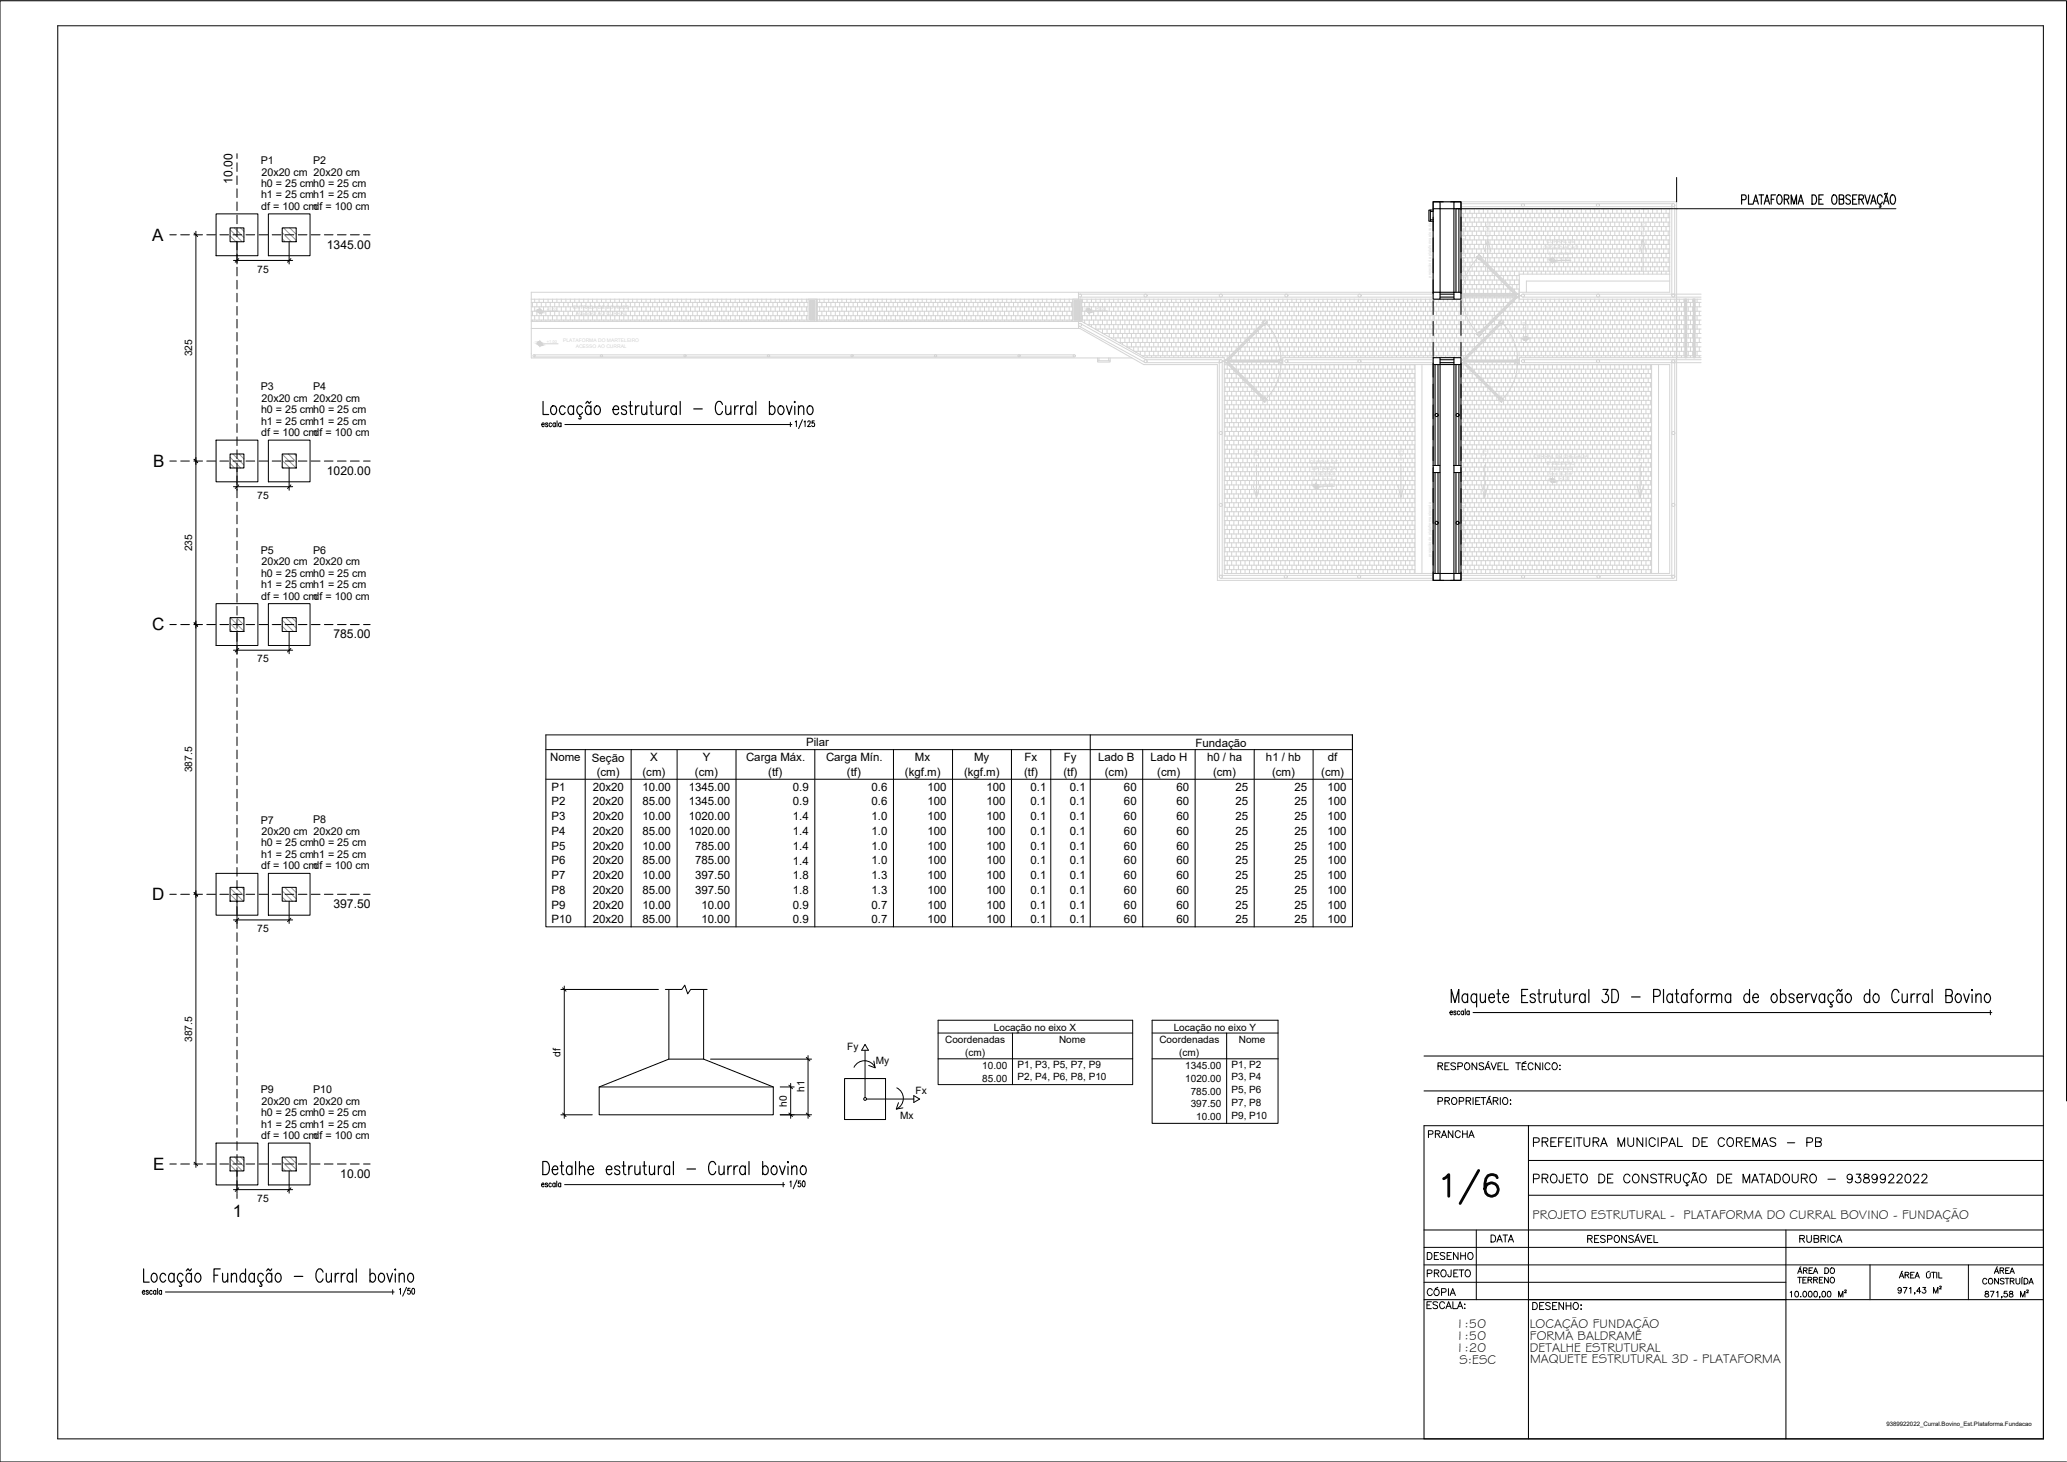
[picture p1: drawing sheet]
<svg xmlns="http://www.w3.org/2000/svg" width="594mm" height="420mm" viewBox="0 0 594 420" stroke-linecap="round" stroke-linejoin="round" font-family="sans-serif">
<defs><g id="words">
<text font-size="14.6" x="413.8" y="347.1">1/6</text>
<text font-size="5.7" x="439.6" y="330.6">PREFEITURA MUNICIPAL DE COREMAS - PB</text>
<g font-size="5.3">
<text x="516.1" y="358.4">RUBRICA</text>
<text x="408.9" y="368.3">PROJETO</text>
</g>
<g font-size="4.9">
<text x="43.8" y="69.2">A</text>
<text x="44" y="134.2">B</text>
<text x="43.7" y="181.2">C</text>
<text x="43.8" y="258.7">D</text>
<text x="409.2" y="328.1">PRANCHA</text>
<text x="44" y="336.3">E</text>
<text x="66.9" y="349.7">1</text>
<text x="427.2" y="358.1">DATA</text>
<text x="408.9" y="363">DESENHO</text>
<text x="439.2" y="377.5">DESENHO:</text>
</g>
<g font-size="3.7">
<text x="440.5" y="350.3">PROJETO ESTRUTURAL - PLATAFORMA DO CURRAL BOVINO - FUNDAÇÃO</text>
<text x="418.5" y="381.6">1:50</text>
<text x="439.7" y="381.6">LOCAÇÃO FUNDAÇÃO</text>
<text x="418.5" y="385.2">1:50</text>
<text x="418.5" y="388.6">1:20</text>
<text x="439.7" y="385.1">FORMA BALDRAME</text>
<text x="439.7" y="388.5">DETALHE ESTRUTURAL</text>
<text x="419.4" y="392">S:ESC</text>
<text x="439.8" y="391.8">MAQUETE ESTRUTURAL 3D - PLATAFORMA</text>
</g>
<g font-size="3.5">
<text x="66.8" y="52.7" transform="rotate(-90 66.8 52.7)">10.00</text>
<text x="93.9" y="71.4">1345.00</text>
<text x="93.9" y="136.4">1020.00</text>
<text x="95.8" y="183.4">785.00</text>
<text x="95.8" y="260.9">397.50</text>
<text x="97.8" y="338.4">10.00</text>
</g>
<g font-size="3.3">
<text x="231.7" y="214.5">Pilar</text>
<text x="343.6" y="214.6">Fundação</text>
<text x="158.1" y="218.7">Nome</text>
<text x="170.1" y="218.9">Seção</text>
<text x="186.9" y="218.7">X</text>
<text x="202" y="218.7">Y</text>
<text x="214.4" y="218.8">Carga Máx.</text>
<text x="237.4" y="218.8">Carga Mín.</text>
<text x="263" y="218.7">Mx</text>
<text x="280" y="218.8">My</text>
<text x="294.4" y="218.7">Fx</text>
<text x="305.7" y="218.8">Fy</text>
<text x="315.6" y="218.7">Lado B</text>
<text x="330.7" y="218.7">Lado H</text>
<text x="346.9" y="218.7">h0 / ha</text>
<text x="363.9" y="218.7">h1 / hb</text>
<text x="381.6" y="218.7">df</text>
<text x="158.5" y="227.2">P1</text>
<text x="170.3" y="227.2">20x20</text>
<text x="171.5" y="223.1">(cm)</text>
<text x="184.6" y="227.2">10.00</text>
<text x="184.7" y="223.1">(cm)</text>
<text x="198" y="227.2">1345.00</text>
<text x="199.7" y="223.1">(cm)</text>
<text x="220.8" y="223.1">(tf)</text>
<text x="227.9" y="227.2">0.9</text>
<text x="243.4" y="223.1">(tf)</text>
<text x="250.5" y="227.2">0.6</text>
<text x="260.1" y="223.1">(kgf.m)</text>
<text x="266.5" y="227.2">100</text>
<text x="277.1" y="223.1">(kgf.m)</text>
<text x="283.5" y="227.2">100</text>
<text x="294.3" y="223.1">(tf)</text>
<text x="296.2" y="227.2">0.1</text>
<text x="305.6" y="223.1">(tf)</text>
<text x="307.5" y="227.2">0.1</text>
<text x="317.5" y="223.1">(cm)</text>
<text x="323" y="227.2">60</text>
<text x="332.6" y="223.1">(cm)</text>
<text x="338.1" y="227.2">60</text>
<text x="348.7" y="223.1">(cm)</text>
<text x="355" y="227.2">25</text>
<text x="365.6" y="223.1">(cm)</text>
<text x="372" y="227.2">25</text>
<text x="379.7" y="223.1">(cm)</text>
<text x="381.5" y="227.2">100</text>
<text x="158.5" y="231.5">P2</text>
<text x="170.3" y="231.4">20x20</text>
<text x="184.6" y="231.4">85.00</text>
<text x="198" y="231.4">1345.00</text>
<text x="227.9" y="231.4">0.9</text>
<text x="250.5" y="231.4">0.6</text>
<text x="266.5" y="231.4">100</text>
<text x="283.5" y="231.4">100</text>
<text x="296.2" y="231.4">0.1</text>
<text x="307.5" y="231.4">0.1</text>
<text x="323" y="231.4">60</text>
<text x="338.1" y="231.4">60</text>
<text x="355" y="231.4">25</text>
<text x="372" y="231.4">25</text>
<text x="381.5" y="231.4">100</text>
<text x="158.5" y="235.7">P3</text>
<text x="158.5" y="239.9">P4</text>
<text x="170.3" y="235.7">20x20</text>
<text x="170.3" y="239.9">20x20</text>
<text x="184.6" y="235.7">10.00</text>
<text x="184.6" y="239.9">85.00</text>
<text x="198" y="235.7">1020.00</text>
<text x="198" y="239.9">1020.00</text>
<text x="227.9" y="235.7">1.4</text>
<text x="227.9" y="239.9">1.4</text>
<text x="250.5" y="235.7">1.0</text>
<text x="250.5" y="239.9">1.0</text>
<text x="266.5" y="235.7">100</text>
<text x="266.5" y="239.9">100</text>
<text x="283.5" y="235.7">100</text>
<text x="283.5" y="239.9">100</text>
<text x="296.2" y="235.7">0.1</text>
<text x="296.2" y="239.9">0.1</text>
<text x="307.5" y="235.7">0.1</text>
<text x="307.5" y="239.9">0.1</text>
<text x="323" y="235.7">60</text>
<text x="323" y="239.9">60</text>
<text x="338.1" y="235.7">60</text>
<text x="338.1" y="239.9">60</text>
<text x="355" y="235.7">25</text>
<text x="355" y="239.9">25</text>
<text x="372" y="235.7">25</text>
<text x="372" y="239.9">25</text>
<text x="381.5" y="235.7">100</text>
<text x="381.5" y="239.9">100</text>
<text x="158.5" y="244.2">P5</text>
<text x="170.3" y="244.2">20x20</text>
<text x="184.6" y="244.2">10.00</text>
<text x="199.8" y="244.2">785.00</text>
<text x="227.9" y="244.2">1.4</text>
<text x="250.5" y="244.2">1.0</text>
<text x="266.5" y="244.2">100</text>
<text x="283.5" y="244.2">100</text>
<text x="296.2" y="244.2">0.1</text>
<text x="307.5" y="244.2">0.1</text>
<text x="323" y="244.2">60</text>
<text x="338.1" y="244.2">60</text>
<text x="355" y="244.2">25</text>
<text x="372" y="244.2">25</text>
<text x="381.5" y="244.2">100</text>
<text x="158.5" y="248.4">P6</text>
<text x="170.3" y="248.4">20x20</text>
<text x="184.6" y="248.4">85.00</text>
<text x="199.8" y="248.4">785.00</text>
<text x="227.9" y="248.5">1.4</text>
<text x="250.5" y="248.4">1.0</text>
<text x="266.5" y="248.4">100</text>
<text x="283.5" y="248.4">100</text>
<text x="296.2" y="248.4">0.1</text>
<text x="307.5" y="248.4">0.1</text>
<text x="323" y="248.4">60</text>
<text x="338.1" y="248.4">60</text>
<text x="355" y="248.4">25</text>
<text x="372" y="248.4">25</text>
<text x="381.5" y="248.4">100</text>
<text x="158.5" y="252.7">P7</text>
<text x="158.5" y="256.9">P8</text>
<text x="170.3" y="252.6">20x20</text>
<text x="170.3" y="256.9">20x20</text>
<text x="184.6" y="252.6">10.00</text>
<text x="184.6" y="256.9">85.00</text>
<text x="199.8" y="252.6">397.50</text>
<text x="199.8" y="256.9">397.50</text>
<text x="227.9" y="252.6">1.8</text>
<text x="227.9" y="256.9">1.8</text>
<text x="250.5" y="252.6">1.3</text>
<text x="250.5" y="256.9">1.3</text>
<text x="266.5" y="252.6">100</text>
<text x="266.5" y="256.9">100</text>
<text x="283.5" y="252.6">100</text>
<text x="283.5" y="256.9">100</text>
<text x="296.2" y="252.6">0.1</text>
<text x="296.2" y="256.9">0.1</text>
<text x="307.5" y="252.6">0.1</text>
<text x="307.5" y="256.9">0.1</text>
<text x="323" y="252.6">60</text>
<text x="323" y="256.9">60</text>
<text x="338.1" y="252.6">60</text>
<text x="338.1" y="256.9">60</text>
<text x="355" y="252.6">25</text>
<text x="355" y="256.9">25</text>
<text x="372" y="252.6">25</text>
<text x="372" y="256.9">25</text>
<text x="381.5" y="252.6">100</text>
<text x="381.5" y="256.9">100</text>
<text x="158.5" y="261.1">P9</text>
<text x="170.3" y="261.1">20x20</text>
<text x="184.6" y="261.1">10.00</text>
<text x="201.6" y="261.1">10.00</text>
<text x="227.9" y="261.1">0.9</text>
<text x="250.5" y="261.1">0.7</text>
<text x="266.5" y="261.1">100</text>
<text x="283.5" y="261.1">100</text>
<text x="296.2" y="261.1">0.1</text>
<text x="307.5" y="261.1">0.1</text>
<text x="323" y="261.1">60</text>
<text x="338.1" y="261.1">60</text>
<text x="355" y="261.1">25</text>
<text x="372" y="261.1">25</text>
<text x="381.5" y="261.1">100</text>
<text x="158.5" y="265.4">P10</text>
<text x="170.3" y="265.4">20x20</text>
<text x="184.6" y="265.4">85.00</text>
<text x="201.6" y="265.4">10.00</text>
<text x="227.9" y="265.4">0.9</text>
<text x="250.5" y="265.4">0.7</text>
<text x="266.5" y="265.4">100</text>
<text x="283.5" y="265.4">100</text>
<text x="296.2" y="265.4">0.1</text>
<text x="307.5" y="265.4">0.1</text>
<text x="323" y="265.4">60</text>
<text x="338.1" y="265.4">60</text>
<text x="355" y="265.4">25</text>
<text x="372" y="265.4">25</text>
<text x="381.5" y="265.4">100</text>
</g>
<g font-size="3.1">
<text x="75" y="47.2">P1</text>
<text x="90" y="47.2">P2</text>
<text x="75" y="53.7">h0 = 25 cmh0 = 25 cm</text>
<text x="75.1" y="50.5">20x20 cm 20x20 cm</text>
<text x="75" y="57">h1 = 25 cmh1 = 25 cm</text>
<text x="75.1" y="60.3">df = 100 cmdf = 100 cm</text>
<text x="75" y="112.1">P3</text>
<text x="90" y="112.2">P4</text>
<text x="75" y="118.7">h0 = 25 cmh0 = 25 cm</text>
<text x="75.1" y="115.4">20x20 cm 20x20 cm</text>
<text x="75" y="122">h1 = 25 cmh1 = 25 cm</text>
<text x="75.1" y="125.3">df = 100 cmdf = 100 cm</text>
<text x="75" y="159.2">P5</text>
<text x="90" y="159.2">P6</text>
<text x="75" y="165.7">h0 = 25 cmh0 = 25 cm</text>
<text x="75.1" y="162.5">20x20 cm 20x20 cm</text>
<text x="75" y="169">h1 = 25 cmh1 = 25 cm</text>
<text x="75.1" y="172.3">df = 100 cmdf = 100 cm</text>
<text x="75" y="236.7">P7</text>
<text x="75.1" y="239.9">20x20 cm 20x20 cm</text>
<text x="90" y="236.6">P8</text>
<text x="75" y="243.2">h0 = 25 cmh0 = 25 cm</text>
<text x="75" y="246.5">h1 = 25 cmh1 = 25 cm</text>
<text x="75.1" y="249.9">df = 100 cmdf = 100 cm</text>
<text x="75" y="314.2">P9</text>
<text x="75.1" y="317.5">20x20 cm 20x20 cm</text>
<text x="90" y="314.2">P10</text>
<text x="75" y="320.8">h0 = 25 cmh0 = 25 cm</text>
<text x="75" y="324.1">h1 = 25 cmh1 = 25 cm</text>
<text x="75.1" y="327.4">df = 100 cmdf = 100 cm</text>
</g>
<g font-size="3">
<text x="74" y="78.3">75</text>
<text x="55.2" y="102.4" transform="rotate(-90 55.2 102.4)">325</text>
<text x="74" y="143.3">75</text>
<text x="55.2" y="158.5" transform="rotate(-90 55.2 158.5)">235</text>
<text x="74" y="190.3">75</text>
<text x="55.2" y="222" transform="rotate(-90 55.2 222)">387.5</text>
<text x="74" y="267.8">75</text>
<text x="55.2" y="299.5" transform="rotate(-90 55.2 299.5)">387.5</text>
<text x="161.1" y="303.7" transform="rotate(-90 161.1 303.7)">df</text>
<text x="231.2" y="313.9" transform="rotate(-90 231.2 313.9)">h1</text>
<text x="226.2" y="318.1" transform="rotate(-90 226.2 318.1)">h0</text>
<text x="74" y="345.4">75</text>
</g>
<g font-size="2.9">
<text x="271.7" y="299.8">Coordenadas</text>
<text x="285.7" y="296.2">Locação no eixo X</text>
<text x="304.4" y="299.8">Nome</text>
<text x="333.2" y="299.8">Coordenadas</text>
<text x="337.4" y="296.2">Locação no eixo Y</text>
<text x="356.1" y="299.8">Nome</text>
<text x="243.5" y="301.8">Fy</text>
<text x="251.7" y="305.9">My</text>
<text x="277.4" y="303.6">(cm)</text>
<text x="338.9" y="303.6">(cm)</text>
<text x="282.3" y="307.2">10.00</text>
<text x="282.3" y="310.9">85.00</text>
<text x="292.4" y="306.8">P1, P3, P5, P7, P9</text>
<text x="292.4" y="310.5">P2, P4, P6, P8, P10</text>
<text x="340.7" y="307.2">1345.00</text>
<text x="340.7" y="310.9">1020.00</text>
<text x="353.9" y="306.8">P1, P2</text>
<text x="353.9" y="310.5">P3, P4</text>
<text x="263.1" y="314.5">Fx</text>
<text x="342.2" y="314.6">785.00</text>
<text x="353.9" y="314.2">P5, P6</text>
<text x="353.9" y="317.9">P7, P8</text>
<text x="258.7" y="321.5">Mx</text>
<text x="342.2" y="318.3">397.50</text>
<text x="343.8" y="322">10.00</text>
<text x="353.9" y="321.6">P9, P10</text>
</g>
<text font-size="1.7" x="542.2" y="409.7">9389922022_Curral.Bovino_Est.Plataforma.Fundacao</text>
<g font-size="1.5" fill="#d4d4d4">
<text x="428.1" y="68.2" transform="rotate(-90 428.1 68.2)">i = 2%</text>
<text x="472.7" y="68.2" transform="rotate(-90 472.7 68.2)">i = 2%</text>
<text x="361.7" y="133.1" transform="rotate(-90 361.7 133.1)">i = 2%</text>
<text x="403.2" y="133.1" transform="rotate(-90 403.2 133.1)">i = 2%</text>
<text x="427.2" y="133.1" transform="rotate(-90 427.2 133.1)">i = 2%</text>
<text x="472" y="133.1" transform="rotate(-90 472 133.1)">i = 2%</text>
</g>
<g font-size="1.4" fill="#d4d4d4">
<text x="443.7" y="71.6">OBSERVAÇÃO</text>
<text x="444.5" y="69.7">CURRAL DE</text>
<text x="164.7" y="88.7">ENTRADA DE BOVINOS</text>
<text x="165.5" y="90.4">ACESSO AO CURRAL</text>
<text x="440.8" y="131.6">CURRAL DE CHEGADA</text>
<text x="376.5" y="133.3">CURRAL DE</text>
<text x="377" y="135">MATANÇA</text>
<text x="444.6" y="133.5">E SELEÇÃO</text>
</g>
<g font-size="1.1" fill="#d4d4d4">
<text x="445.1" y="73.3">Área: 22.50m²</text>
<text x="448.2" y="74.7">+0.00</text>
<text x="411.4" y="79.8" transform="rotate(-90 411.4 79.8)">projeção de plataforma elevada</text>
<text x="421" y="79.8" transform="rotate(-90 421 79.8)">projeção de plataforma elevada</text>
<text x="157.2" y="89.3">+0.00</text>
<text x="315" y="89.2">+0.00</text>
<text x="438.4" y="95.3" transform="rotate(-90 438.4 95.3)">+0.00</text>
<text x="377.2" y="136.5">15 BOVINOS</text>
<text x="445.1" y="136.6">Área: 56.25m²</text>
<text x="445.3" y="135">15 BOVINOS</text>
<text x="377" y="138.1">Área: 56.25m²</text>
<text x="380.2" y="139.6">+0.00</text>
<text x="448.2" y="138">+0.00</text>
<text x="411.3" y="160" transform="rotate(-90 411.3 160)">projeção de plataforma elevada</text>
<text x="421" y="160" transform="rotate(-90 421 160)">projeção de plataforma elevada</text>
</g>
</g></defs>
<!-- layer: A-CINZA -->
<g fill="none" stroke="#d4d4d4" stroke-width=".29">
<path d="M411.9 58h2v2h-2zM411.9 58h8v108.8h-8zM411.9 60v24M413.9 60h4v24h-4zM413.9 58h4M417.9 58h2v2h-2zM418.5 60v24M419.3 60v24M419.9 58h62v28M419.9 58.5h61M419.9 59.4h61M419.9 60v1.3"/>
<path d="M420.6 60h.1M421.2 60v1.3M421.9 60h.1M422.5 60v1.3M423.1 60h.1M423.8 60v1.3M424.4 60h.1M425.1 60v1.3M425.7 60h.1M426.3 60v1.3M427 60h.1M427.6 60v1.3"/>
<path d="M428.2 60h.1M428.9 60v1.3M429.5 60h.1M430.2 60v1.3M430.8 60h.1M431.5 60v1.3M432.1 60h.1M432.7 60v1.3M433.4 60h.1M434 60v1.3M434.6 60h.1M435.3 60v1.3"/>
<path d="M435.9 60h.1M436.6 60v1.3M437.2 60h.1M437.9 60v1.3M438.5 60h.1M439.1 60v1.3M439.8 60h.1M440.4 60v1.3M441.1 60h.1M441.7 60v1.3M442.3 60h.1M443 60v1.3"/>
<path d="M443.6 60h.1M444.2 60v1.3M444.9 60h.1M445.5 60v1.3M446.2 60h.1M446.8 60v1.3M447.5 60h.1M448.1 60v1.3M448.7 60h.1M449.4 60v1.3M450 60h.1M450.6 60v1.3"/>
<path d="M451.3 60h.1M452 60v1.3M452.6 60h.1M453.2 60v1.3M453.9 60h.1M454.5 60v1.3M455.1 60h.1M455.8 60v1.3M456.4 60h.1M457.1 60v1.3M457.7 60h.1M458.3 60v1.3"/>
<path d="M459 60h.1M459.6 60v1.3M460.2 60h.1M460.9 60v1.3M461.5 60h.1M462.2 60v1.3M462.8 60h.1M463.5 60v1.3M464.1 60h.1M464.7 60v1.3M465.4 60h.1M466 60v1.3"/>
<path d="M466.6 60h.1M467.3 60v1.3M468 60h.1M468.6 60v1.3M469.2 60h.1M469.9 60v1.3M470.5 60h.1M471.1 60v1.3M471.8 60h.1M472.4 60v1.3M473.1 60h.1M473.7 60v1.3"/>
<path d="M474.3 60h.1M475 60v1.3M475.6 60h.1M476.2 60v1.3M476.9 60h.1M477.5 60v1.3M478.2 60h.1M478.8 60v1.3M479.5 60h.1M480.5 59v26M481.3 59v26M411.1 63.2h.8"/>
<path d="M411.1 60.4v3.2M411.1 60.8h.8M411.9 60.4h-1.2v3.2h1.2M419.9 61.3h60M419.9 62.6h60M419.9 63.8h60M419.9 65.1h60M419.9 66.4h60M419.9 67.7h60M419.9 69h60M419.9 70.2h60M419.9 71.5h60"/>
<path d="M419.9 72.8h60M419.9 74.1h60M419.9 75.4h60M419.9 76.7h60M419.9 77.9h60M419.9 79.2h16.8M419.9 62.6v1.2M419.9 65.1v1.3M419.9 67.7v1.3M419.9 70.2v1.3M419.9 72.8v1.3M419.9 75.4v1.3"/>
<path d="M419.9 77.9v1.3M420.6 61.3v1.3M420.6 63.8v1.3M420.6 66.4v1.3M420.6 69v1.2M420.6 71.5v1.3M420.6 74.1v1.3M420.6 76.7v1.2M420.6 79.2v1.3M421.2 62.6v1.2M421.2 65.1v1.3M421.2 67.7v1.3"/>
<path d="M421.2 70.2v1.3M421.2 72.8v1.3M421.2 75.4v1.3M421.2 77.9v1.3M421.9 61.3v1.3M421.9 63.8v1.3M421.9 66.4v1.3M421.9 69v1.2M421.9 71.5v1.3M421.9 74.1v1.3M421.9 76.7v1.2M421.9 79.2v1.3"/>
<path d="M422.5 62.6v1.2M422.5 65.1v1.3M422.5 67.7v1.3M422.5 70.2v1.3M422.5 72.8v1.3M422.5 75.4v1.3M422.5 77.9v1.3M423.1 61.3v1.3M423.1 63.8v1.3M423.1 66.4v1.3M423.1 69v1.2M423.1 71.5v1.3"/>
<path d="M423.1 74.1v1.3M423.1 76.7v1.2M423.1 79.2v1.3M423.8 62.6v1.2M423.8 65.1v1.3M423.8 67.7v1.3M423.8 70.2v1.3M423.8 72.8v1.3M423.8 75.4v1.3M423.8 77.9v1.3M424.3 73.7l.9 1zM424.4 61.3v1.3"/>
<path d="M424.4 63.8v1.3M424.4 66.4v1.3M424.4 69v1.2M424.4 71.5v1.3M424.4 74.1v1.3M424.4 76.7v1.2M424.4 79.2v1.3M424.9 73.2l1 .8zM425 73.8a15.8 15.8 0 0 0 0 22.3M425 74.3l10.7 10.7M425.1 62.6v1.2M425.1 65.1v1.3"/>
<path d="M425.1 67.7v1.3M425.1 70.2v1.3M425.1 72.8v1.3M425.1 75.4v1.3M425.1 77.9v1.3M425.2 74.2l10.6 10.6M425.4 74l10.6 10.6M425.4 73.8l10.8 10.7M425.7 61.3v1.3M425.7 63.8v1.3M425.7 66.4v1.3M425.7 69v1.2"/>
<path d="M425.7 71.5v1.3M425.7 74.1v1.3M425.7 76.7v1.2M425.7 79.2v1.3M426.3 62.6v1.2M426.3 65.1v1.3M426.3 67.7v1.3M426.3 70.2v1.3M426.3 72.8v1.3M426.3 75.4v1.3M426.3 77.9v1.3M426.6 72.3l1-3.6 .9 3.6"/>
<path d="M427 61.3v1.3M427 63.8v1.3M427 66.4v1.3M427 69v1.2M427 71.5v1.3M427 74.1v1.3M427 76.7v1.2M427 79.2v1.3M427.6 62.6v1.2M427.6 65.1v1.3M427.6 67.7v11.5M428.2 61.3v1.3"/>
<path d="M428.2 63.8v1.3M428.2 66.4v1.3M428.2 69v1.2M428.2 71.5v1.3M428.2 74.1v1.3M428.2 76.7v1.2M428.2 79.2v1.3M428.9 62.6v1.2M428.9 65.1v1.3M428.9 67.7v1.3M428.9 70.2v1.3M428.9 72.8v1.3"/>
<path d="M428.9 75.4v1.3M428.9 77.9v1.3M429.5 61.3v1.3M429.5 63.8v1.3M429.5 66.4v1.3M429.5 69v1.2M429.5 71.5v1.3M429.5 74.1v1.3M429.5 76.7v1.2M429.5 79.2v1.3M430.2 62.6v1.2M430.2 65.1v1.3"/>
<path d="M430.2 67.7v1.3M430.2 70.2v1.3M430.2 72.8v1.3M430.2 75.4v1.3M430.2 77.9v1.3M430.8 61.3v1.3M430.8 63.8v1.3M430.8 66.4v1.3M430.8 69v1.2M430.8 71.5v1.3M430.8 74.1v1.3M430.8 76.7v1.2"/>
<path d="M430.8 79.2v1.3M431.5 62.6v1.2M431.5 65.1v1.3M431.5 67.7v1.3M431.5 70.2v1.3M431.5 72.8v1.3M431.5 75.4v1.3M431.5 77.9v1.3M432.1 61.3v1.3M432.1 63.8v1.3M432.1 66.4v1.3M432.1 69v1.2"/>
<path d="M432.1 71.5v1.3M432.1 74.1v1.3M432.1 76.7v1.2M432.1 79.2v1.3M432.7 62.6v1.2M432.7 65.1v1.3M432.7 67.7v1.3M432.7 70.2v1.3M432.7 72.8v1.3M432.7 75.4v1.3M432.7 77.9v1.3M433.4 61.3v1.3"/>
<path d="M433.4 63.8v1.3M433.4 66.4v1.3M433.4 69v1.2M433.4 71.5v1.3M433.4 74.1v1.3M433.4 76.7v1.2M433.4 79.2v1.3M434 62.6v1.2M434 65.1v1.3M434 67.7v1.3M434 70.2v1.3M434 72.8v1.3"/>
<path d="M434 75.4v1.3M434 77.9v1.3M434.6 61.3v1.3M434.6 63.8v1.3M434.6 66.4v1.3M434.6 69v1.2M434.6 71.5v1.3M434.6 74.1v1.3M434.6 76.7v1.2M434.6 79.2v1.3M435.3 62.6v1.2M435.3 65.1v1.3"/>
<path d="M435.3 67.7v1.3M435.3 70.2v1.3M435.3 72.8v1.3M435.3 75.4v1.3M435.3 77.9v1.3M435.9 61.3v1.3M435.9 63.8v1.3M435.9 66.4v1.3M435.9 69v1.2M435.9 71.5v1.3M435.9 74.1v1.3M435.9 76.7v1.2"/>
<path d="M435.9 79.2v1.3M436.6 62.6v1.2M436.6 65.1v1.3M436.6 67.7v1.3M436.6 70.2v1.3M436.6 72.8v1.3M436.6 75.4v1.3M436.6 77.9v1.3M437.2 61.3v1.3M437.2 63.8v1.3M437.2 66.4v1.3M437.2 69v1.2"/>
<path d="M437.2 71.5v1.3M437.2 74.1v1.3M437.2 76.7v1.2M437.9 62.6v1.2M437.9 65.1v1.3M437.9 67.7v1.3M437.9 70.2v1.3M437.9 72.8v1.3M437.9 75.4v1.3M437.9 77.9v.9M438.5 61.3v1.3M438.5 63.8v1.3"/>
<path d="M438.5 66.4v1.3M438.5 69v1.2M438.5 71.5v1.3M438.5 74.1v1.3M438.5 76.7v1.2M439.1 62.6v1.2M439.1 65.1v1.3M439.1 67.7v1.3M439.1 70.2v1.3M439.1 72.8v1.3M439.1 75.4v1.3M439.1 77.9v.9"/>
<path d="M439.8 61.3v1.3M439.8 63.8v1.3M439.8 66.4v1.3M439.8 69v1.2M439.8 71.5v1.3M439.8 74.1v1.3M439.8 76.7v1.2M440.4 62.6v1.2M440.4 65.1v1.3M440.4 67.7v1.3M440.4 70.2v1.3M440.4 72.8v1.3"/>
<path d="M440.4 75.4v1.3M440.4 77.9v.9M441.1 61.3v1.3M441.1 63.8v1.3M441.1 66.4v1.3M441.1 69v1.2M441.1 71.5v1.3M441.1 74.1v1.3M441.1 76.7v1.2M441.7 62.6v1.2M441.7 65.1v1.3M441.7 67.7v1.3"/>
<path d="M441.7 70.2v1.3M441.7 72.8v1.3M441.7 75.4v1.3M441.7 77.9v.9M442.3 61.3v1.3M442.3 63.8v1.3M442.3 66.4v1.3M442.3 69v1.2M442.3 71.5v1.3M442.3 74.1v1.3M442.3 76.7v1.2M443 62.6v1.2"/>
<path d="M443 65.1v1.3M443 67.7v1.3M443 70.2v1.3M443 72.8v1.3M443 75.4v1.3M443 77.9v.9M443.6 61.3v1.3M443.6 63.8v1.3M443.6 66.4v1.3M443.6 69v1.2M443.6 71.5v1.3M443.6 74.1v1.3"/>
<path d="M443.6 76.7v1.2M444.2 62.6v1.2M444.2 65.1v1.3M444.2 67.7v1.3M444.2 70.2v1.3M444.2 72.8v1.3M444.2 75.4v1.3M444.2 77.9v.9M444.9 61.3v1.3M444.9 63.8v1.3M444.9 66.4v1.3M444.9 69v1.2"/>
<path d="M444.9 71.5v1.3M444.9 74.1v1.3M444.9 76.7v1.2M445.3 74.8h6.2M445.5 62.6v1.2M445.5 65.1v1.3M445.5 67.7v1.3M445.5 70.2v1.3M445.5 72.8v1.3M445.5 75.4v1.3M445.5 77.9v.9M446.2 61.3v1.3"/>
<path d="M446.2 63.8v1.3M446.2 66.4v1.3M446.2 69v1.2M446.2 71.5v1.3M446.2 73.9v1.8M446.2 76.7v1.2M446.8 62.6v1.2M446.8 65.1v1.3M446.8 67.7v1.3M446.8 70.2v1.3M446.8 72.8v1.3M446.8 75.4v1.3"/>
<path d="M446.8 77.9v.9M447.5 61.3v1.3M447.5 63.8v1.3M447.5 66.4v1.3M447.5 69v1.2M447.5 71.5v1.3M447.5 74.1v1.3M447.5 76.7v1.2M448.1 62.6v1.2M448.1 65.1v1.3M448.1 67.7v1.3M448.1 70.2v1.3"/>
<path d="M448.1 72.8v1.3M448.1 75.4v1.3M448.1 77.9v.9M448.7 61.3v1.3M448.7 63.8v1.3M448.7 66.4v1.3M448.7 69v1.2M448.7 71.5v1.3M448.7 74.1v1.3M448.7 76.7v1.2M449.4 62.6v1.2M449.4 65.1v1.3"/>
<path d="M449.4 67.7v1.3M449.4 70.2v1.3M449.4 72.8v1.3M449.4 75.4v1.3M449.4 77.9v.9M450 61.3v1.3M450 63.8v1.3M450 66.4v1.3M450 69v1.2M450 71.5v1.3M450 74.1v1.3M450 76.7v1.2"/>
<path d="M450.6 62.6v1.2M450.6 65.1v1.3M450.6 67.7v1.3M450.6 70.2v1.3M450.6 72.8v1.3M450.6 75.4v1.3M450.6 77.9v.9M451.3 61.3v1.3M451.3 63.8v1.3M451.3 66.4v1.3M451.3 69v1.2M451.3 71.5v1.3"/>
<path d="M451.3 74.1v1.3M451.3 76.7v1.2M452 62.6v1.2M452 65.1v1.3M452 67.7v1.3M452 70.2v1.3M452 72.8v1.3M452 75.4v1.3M452 77.9v.9M452.6 61.3v1.3M452.6 63.8v1.3M452.6 66.4v1.3"/>
<path d="M452.6 69v1.2M452.6 71.5v1.3M452.6 74.1v1.3M452.6 76.7v1.2M453.2 62.6v1.2M453.2 65.1v1.3M453.2 67.7v1.3M453.2 70.2v1.3M453.2 72.8v1.3M453.2 75.4v1.3M453.2 77.9v.9M453.9 61.3v1.3"/>
<path d="M453.9 63.8v1.3M453.9 66.4v1.3M453.9 69v1.2M453.9 71.5v1.3M453.9 74.1v1.3M453.9 76.7v1.2M454.5 62.6v1.2M454.5 65.1v1.3M454.5 67.7v1.3M454.5 70.2v1.3M454.5 72.8v1.3M454.5 75.4v1.3"/>
<path d="M454.5 77.9v.9M455.1 61.3v1.3M455.1 63.8v1.3M455.1 66.4v1.3M455.1 69v1.2M455.1 71.5v1.3M455.1 74.1v1.3M455.1 76.7v1.2M455.8 62.6v1.2M455.8 65.1v1.3M455.8 67.7v1.3M455.8 70.2v1.3"/>
<path d="M455.8 72.8v1.3M455.8 75.4v1.3M455.8 77.9v.9M456.4 61.3v1.3M456.4 63.8v1.3M456.4 66.4v1.3M456.4 69v1.2M456.4 71.5v1.3M456.4 74.1v1.3M456.4 76.7v1.2M457.1 62.6v1.2M457.1 65.1v1.3"/>
<path d="M457.1 67.7v1.3M457.1 70.2v1.3M457.1 72.8v1.3M457.1 75.4v1.3M457.1 77.9v.9M457.7 61.3v1.3M457.7 63.8v1.3M457.7 66.4v1.3M457.7 69v1.2M457.7 71.5v1.3M457.7 74.1v1.3M457.7 76.7v1.2"/>
<path d="M458.3 62.6v1.2M458.3 65.1v1.3M458.3 67.7v1.3M458.3 70.2v1.3M458.3 72.8v1.3M458.3 75.4v1.3M458.3 77.9v.9M459 61.3v1.3M459 63.8v1.3M459 66.4v1.3M459 69v1.2M459 71.5v1.3"/>
<path d="M459 74.1v1.3M459 76.7v1.2M459.6 62.6v1.2M459.6 65.1v1.3M459.6 67.7v1.3M459.6 70.2v1.3M459.6 72.8v1.3M459.6 75.4v1.3M459.6 77.9v.9M460.2 61.3v1.3M460.2 63.8v1.3M460.2 66.4v1.3"/>
<path d="M460.2 69v1.2M460.2 71.5v1.3M460.2 74.1v1.3M460.2 76.7v1.2M460.9 62.6v1.2M460.9 65.1v1.3M460.9 67.7v1.3M460.9 70.2v1.3M460.9 72.8v1.3M460.9 75.4v1.3M460.9 77.9v.9M461.5 61.3v1.3"/>
<path d="M461.5 63.8v1.3M461.5 66.4v1.3M461.5 69v1.2M461.5 71.5v1.3M461.5 74.1v1.3M461.5 76.7v1.2M462.2 62.6v1.2M462.2 65.1v1.3M462.2 67.7v1.3M462.2 70.2v1.3M462.2 72.8v1.3M462.2 75.4v1.3"/>
<path d="M462.2 77.9v.9M462.8 61.3v1.3M462.8 63.8v1.3M462.8 66.4v1.3M462.8 69v1.2M462.8 71.5v1.3M462.8 74.1v1.3M462.8 76.7v1.2M463.5 62.6v1.2M463.5 65.1v1.3M463.5 67.7v1.3M463.5 70.2v1.3"/>
<path d="M463.5 72.8v1.3M463.5 75.4v1.3M463.5 77.9v.9M464.1 61.3v1.3M464.1 63.8v1.3M464.1 66.4v1.3M464.1 69v1.2M464.1 71.5v1.3M464.1 74.1v1.3M464.1 76.7v1.2M464.7 62.6v1.2M464.7 65.1v1.3"/>
<path d="M464.7 67.7v1.3M464.7 70.2v1.3M464.7 72.8v1.3M464.7 75.4v1.3M464.7 77.9v.9M465.4 61.3v1.3M465.4 63.8v1.3M465.4 66.4v1.3M465.4 69v1.2M465.4 71.5v1.3M465.4 74.1v1.3M465.4 76.7v1.2"/>
<path d="M466 62.6v1.2M466 65.1v1.3M466 67.7v1.3M466 70.2v1.3M466 72.8v1.3M466 75.4v1.3M466 77.9v.9M466.6 61.3v1.3M466.6 63.8v1.3M466.6 66.4v1.3M466.6 69v1.2M466.6 71.5v1.3"/>
<path d="M466.6 74.1v1.3M466.6 76.7v1.2M467.3 62.6v1.2M467.3 65.1v1.3M467.3 67.7v1.3M467.3 70.2v1.3M467.3 72.8v1.3M467.3 75.4v1.3M467.3 77.9v.9M468 61.3v1.3M468 63.8v1.3M468 66.4v1.3"/>
<path d="M468 69v1.2M468 71.5v1.3M468 74.1v1.3M468 76.7v1.2M468.6 62.6v1.2M468.6 65.1v1.3M468.6 67.7v1.3M468.6 70.2v1.3M468.6 72.8v1.3M468.6 75.4v1.3M468.6 77.9v.9M469.2 61.3v1.3"/>
<path d="M469.2 63.8v1.3M469.2 66.4v1.3M469.2 69v1.2M469.2 71.5v1.3M469.2 74.1v1.3M469.2 76.7v1.2M469.9 62.6v1.2M469.9 65.1v1.3M469.9 67.7v1.3M469.9 70.2v1.3M469.9 72.8v1.3M469.9 75.4v1.3"/>
<path d="M469.9 77.9v.9M470.5 61.3v1.3M470.5 63.8v1.3M470.5 66.4v1.3M470.5 69v1.2M470.5 71.5v1.3M470.5 74.1v1.3M470.5 76.7v1.2M471.1 62.6v1.2M471.1 65.1v1.3M471.1 67.7v1.3M471.1 70.2v1.3"/>
<path d="M471.1 72.8v1.3M471.1 75.4v1.3M471.1 77.9v.9M471.3 72.3l.9-3.6 1 3.6M471.8 61.3v1.3M471.8 63.8v1.3M471.8 66.4v1.3M471.8 69v1.2M471.8 71.5v1.3M471.8 74.1v1.3M471.8 76.7v1.2M472.2 68.7v9.4"/>
<path d="M472.4 62.6v1.2M472.4 65.1v1.3M472.4 67.7v1.3M472.4 70.2v1.3M472.4 72.8v1.3M472.4 75.4v1.3M472.4 77.9v.9M473.1 61.3v1.3M473.1 63.8v1.3M473.1 66.4v1.3M473.1 69v1.2M473.1 71.5v1.3"/>
<path d="M473.1 74.1v1.3M473.1 76.7v1.2M473.7 62.6v1.2M473.7 65.1v1.3M473.7 67.7v1.3M473.7 70.2v1.3M473.7 72.8v1.3M473.7 75.4v1.3M473.7 77.9v.9M474.3 61.3v1.3M474.3 63.8v1.3M474.3 66.4v1.3"/>
<path d="M474.3 69v1.2M474.3 71.5v1.3M474.3 74.1v1.3M474.3 76.7v1.2M475 62.6v1.2M475 65.1v1.3M475 67.7v1.3M475 70.2v1.3M475 72.8v1.3M475 75.4v1.3M475 77.9v.9M475.6 61.3v1.3"/>
<path d="M475.6 63.8v1.3M475.6 66.4v1.3M475.6 69v1.2M475.6 71.5v1.3M475.6 74.1v1.3M475.6 76.7v1.2M476.2 62.6v1.2M476.2 65.1v1.3M476.2 67.7v1.3M476.2 70.2v1.3M476.2 72.8v1.3M476.2 75.4v1.3"/>
<path d="M476.2 77.9v.9M476.9 61.3v1.3M476.9 63.8v1.3M476.9 66.4v1.3M476.9 69v1.2M476.9 71.5v1.3M476.9 74.1v1.3M476.9 76.7v1.2M477.5 62.6v1.2M477.5 65.1v1.3M477.5 67.7v1.3M477.5 70.2v1.3"/>
<path d="M477.5 72.8v1.3M477.5 75.4v1.3M477.5 77.9v.9M478.2 61.3v1.3M478.2 63.8v1.3M478.2 66.4v1.3M478.2 69v1.2M478.2 71.5v1.3M478.2 74.1v1.3M478.2 76.7v1.2M478.8 62.6v1.2M478.8 65.1v1.3"/>
<path d="M478.8 67.7v1.3M478.8 70.2v1.3M478.8 72.8v1.3M478.8 75.4v1.3M478.8 77.9v.9M479.5 61.3v1.3M479.5 63.8v1.3M479.5 66.4v1.3M479.5 69v1.2M479.5 71.5v1.3M479.5 74.1v1.3M479.5 76.7v1.2"/>
<path d="M479.9 78.8h-43.2v5.2M152.7 86h259.2M152.7 92.4h158.2M152.7 94.4h157.7l18.3 10.4h21.2v62h62M152.7 86.9h79.5M152.7 88.2h79.5M152.7 89.5h79.5M152.7 90.7h79.5M152.7 92h79.5M153 86.9v1.3M153 89.5v1.2M153 92v.4"/>
<path d="M153.7 86v.9M153.7 88.2v1.3M153.7 90.7v1.3M154.3 86.9v1.3M154.3 89.5v1.2M154.3 92v.4M154.3 98.8h6.1M154.9 86v.9M154.9 88.2v1.3M154.9 90.7v1.3M155.2 88.5v1.8M155.2 97.8v1.9"/>
<path d="M155.6 86.9v1.3M155.6 89.5v1.2M155.6 92v.4M156.2 86v.9M156.2 88.2v1.3M156.2 90.7v1.3M156.9 86.9v1.3M156.9 89.5v1.2M156.9 92v.4M157.5 86v.9M157.5 88.2v1.3M157.5 90.7v1.3"/>
<path d="M158.2 86.9v1.3M158.2 89.5v1.2M158.2 92v.4M158.8 86v.9M158.8 88.2v1.3M158.8 90.7v1.3M159.4 86.9v1.3M159.4 89.5v1.2M159.4 92v.4M160.1 86v.9M160.1 88.2v1.3M160.1 90.7v1.3"/>
<path d="M160.7 86.9v1.3M160.7 89.5v1.2M160.7 92v.4M161.3 86v.9M161.3 88.2v1.3M161.3 90.7v1.3M162 86.9v1.3M162 89.5v1.2M162 92v.4M162.6 86v.9M162.6 88.2v1.3M162.6 90.7v1.3"/>
<path d="M163.3 86.9v1.3M163.3 89.5v1.2M163.3 92v.4M163.9 86v.9M163.9 88.2v1.3M163.9 90.7v1.3M164.5 86.9v1.3M164.5 89.5v1.2M164.5 92v.4M165.2 86v.9M165.2 88.2v1.3M165.2 90.7v1.3"/>
<path d="M165.8 86.9v1.3M165.8 89.5v1.2M165.8 92v.4M166.5 86v.9M166.5 88.2v1.3M166.5 90.7v1.3M167.1 86.9v1.3M167.1 89.5v1.2M167.1 92v.4M167.8 86v.9M167.8 88.2v1.3M167.8 90.7v1.3"/>
<path d="M168.4 86.9v1.3M168.4 89.5v1.2M168.4 92v.4M169 86v.9M169 88.2v1.3M169 90.7v1.3M169.7 86.9v1.3M169.7 89.5v1.2M169.7 92v.4M170.3 86v.9M170.3 88.2v1.3M170.3 90.7v1.3"/>
<path d="M170.9 86.9v1.3M170.9 89.5v1.2M170.9 92v.4M171.6 86v.9M171.6 88.2v1.3M171.6 90.7v1.3M172.2 86.9v1.3M172.2 89.5v1.2M172.2 92v.4M172.9 86v.9M172.9 88.2v1.3M172.9 90.7v1.3"/>
<path d="M173.5 86.9v1.3M173.5 89.5v1.2M173.5 92v.4M174.2 86v.9M174.2 88.2v1.3M174.2 90.7v1.3M174.8 86.9v1.3M174.8 89.5v1.2M174.8 92v.4M175.4 86v.9M175.4 88.2v1.3M175.4 90.7v1.3"/>
<path d="M176.1 86.9v1.3M176.1 89.5v1.2M176.1 92v.4M176.7 86v.9M176.7 88.2v1.3M176.7 90.7v1.3M177.3 86.9v1.3M177.3 89.5v1.2M177.3 92v.4M178 86v.9M178 88.2v1.3M178 90.7v1.3"/>
<path d="M178.6 86.9v1.3M178.6 89.5v1.2M178.6 92v.4M179.3 86v.9M179.3 88.2v1.3M179.3 90.7v1.3M179.9 86.9v1.3M179.9 89.5v1.2M179.9 92v.4M180.6 86v.9M180.6 88.2v1.3M180.6 90.7v1.3"/>
<path d="M181.2 86.9v1.3M181.2 89.5v1.2M181.2 92v.4M181.8 86v.9M181.8 88.2v1.3M181.8 90.7v1.3M182.5 86.9v1.3M182.5 89.5v1.2M182.5 92v.4M183.1 86v.9M183.1 88.2v1.3M183.1 90.7v1.3"/>
<path d="M183.8 86.9v1.3M183.8 89.5v1.2M183.8 92v.4M184.4 86v.9M184.4 88.2v1.3M184.4 90.7v1.3M185 86.9v1.3M185 89.5v1.2M185 92v.4M185.7 86v.9M185.7 88.2v1.3M185.7 90.7v1.3"/>
<path d="M186.3 86.9v1.3M186.3 89.5v1.2M186.3 92v.4M186.9 86v.9M186.9 88.2v1.3M186.9 90.7v1.3M187.6 86.9v1.3M187.6 89.5v1.2M187.6 92v.4M188.2 86v.9M188.2 88.2v1.3M188.2 90.7v1.3"/>
<path d="M188.9 86.9v1.3M188.9 89.5v1.2M188.9 92v.4M189.5 86v.9M189.5 88.2v1.3M189.5 90.7v1.3M190.2 86.9v1.3M190.2 89.5v1.2M190.2 92v.4M190.8 86v.9M190.8 88.2v1.3M190.8 90.7v1.3"/>
<path d="M191.4 86.9v1.3M191.4 89.5v1.2M191.4 92v.4M192.1 86v.9M192.1 88.2v1.3M192.1 90.7v1.3M192.7 86.9v1.3M192.7 89.5v1.2M192.7 92v.4M193.3 86v.9M193.3 88.2v1.3M193.3 90.7v1.3"/>
<path d="M194 86.9v1.3M194 89.5v1.2M194 92v.4M194.6 86v.9M194.6 88.2v1.3M194.6 90.7v1.3M195.3 86.9v1.3M195.3 89.5v1.2M195.3 92v.4M195.9 86v.9M195.9 88.2v1.3M195.9 90.7v1.3"/>
<path d="M196.6 86.9v1.3M196.6 89.5v1.2M196.6 92v.4M197.2 86v.9M197.2 88.2v1.3M197.2 90.7v1.3M197.8 86.9v1.3M197.8 89.5v1.2M197.8 92v.4M198.5 86v.9M198.5 88.2v1.3M198.5 90.7v1.3"/>
<path d="M199.1 86.9v1.3M199.1 89.5v1.2M199.1 92v.4M199.8 86v.9M199.8 88.2v1.3M199.8 90.7v1.3M200.4 86.9v1.3M200.4 89.5v1.2M200.4 92v.4M201 86v.9M201 88.2v1.3M201 90.7v1.3"/>
<path d="M201.7 86.9v1.3M201.7 89.5v1.2M201.7 92v.4M202.3 86v.9M202.3 88.2v1.3M202.3 90.7v1.3M202.9 86.9v1.3M202.9 89.5v1.2M202.9 92v.4M203.6 86v.9M203.6 88.2v1.3M203.6 90.7v1.3"/>
<path d="M204.2 86.9v1.3M204.2 89.5v1.2M204.2 92v.4M204.9 86v.9M204.9 88.2v1.3M204.9 90.7v1.3M205.5 86.9v1.3M205.5 89.5v1.2M205.5 92v.4M206.2 86v.9M206.2 88.2v1.3M206.2 90.7v1.3"/>
<path d="M206.8 86.9v1.3M206.8 89.5v1.2M206.8 92v.4M207.4 86v.9M207.4 88.2v1.3M207.4 90.7v1.3M208.1 86.9v1.3M208.1 89.5v1.2M208.1 92v.4M208.7 86v.9M208.7 88.2v1.3M208.7 90.7v1.3"/>
<path d="M209.3 86.9v1.3M209.3 89.5v1.2M209.3 92v.4M210 86v.9M210 88.2v1.3M210 90.7v1.3M210.7 86.9v1.3M210.7 89.5v1.2M210.7 92v.4M211.3 86v.9M211.3 88.2v1.3M211.3 90.7v1.3"/>
<path d="M211.9 86.9v1.3M211.9 89.5v1.2M211.9 92v.4M212.6 86v.9M212.6 88.2v1.3M212.6 90.7v1.3M213.2 86.9v1.3M213.2 89.5v1.2M213.2 92v.4M213.8 86v.9M213.8 88.2v1.3M213.8 90.7v1.3"/>
<path d="M214.5 86.9v1.3M214.5 89.5v1.2M214.5 92v.4M215.1 86v.9M215.1 88.2v1.3M215.1 90.7v1.3M215.8 86.9v1.3M215.8 89.5v1.2M215.8 92v.4M216.4 86v.9M216.4 88.2v1.3M216.4 90.7v1.3"/>
<path d="M217 86.9v1.3M217 89.5v1.2M217 92v.4M217.7 86v.9M217.7 88.2v1.3M217.7 90.7v1.3M218.3 86.9v1.3M218.3 89.5v1.2M218.3 92v.4M218.9 86v.9M218.9 88.2v1.3M218.9 90.7v1.3"/>
<path d="M219.6 86.9v1.3M219.6 89.5v1.2M219.6 92v.4M220.2 86v.9M220.2 88.2v1.3M220.2 90.7v1.3M220.9 86.9v1.3M220.9 89.5v1.2M220.9 92v.4M221.5 86v.9M221.5 88.2v1.3M221.5 90.7v1.3"/>
<path d="M222.2 86.9v1.3M222.2 89.5v1.2M222.2 92v.4M222.8 86v.9M222.8 88.2v1.3M222.8 90.7v1.3M223.4 86.9v1.3M223.4 89.5v1.2M223.4 92v.4M224.1 86v.9M224.1 88.2v1.3M224.1 90.7v1.3"/>
<path d="M224.7 86.9v1.3M224.7 89.5v1.2M224.7 92v.4M225.3 86v.9M225.3 88.2v1.3M225.3 90.7v1.3M226 86.9v1.3M226 89.5v1.2M226 92v.4M226.7 86v.9M226.7 88.2v1.3M226.7 90.7v1.3"/>
<path d="M227.3 86.9v1.3M227.3 89.5v1.2M227.3 92v.4M227.9 86v.9M227.9 88.2v1.3M227.9 90.7v1.3M228.6 86.9v1.3M228.6 89.5v1.2M228.6 92v.4M229.2 86v.9M229.2 88.2v1.3M229.2 90.7v1.3"/>
<path d="M229.8 86.9v1.3M229.8 89.5v1.2M229.8 92v.4M230.5 86v.9M230.5 88.2v1.3M230.5 90.7v1.3M231.1 86.9v1.3M231.1 89.5v1.2M231.1 92v.4M231.8 86v.9M231.8 88.2v1.3M231.8 90.7v1.3"/>
<path d="M232.2 86h2.5v6.4h-2.5zM232.7 86.4h1.5v5.6h-1.5zM232.7 86.4v5.6M232.9 86.4v5.6M233 86.4v5.6M233.2 86.4v5.6M233.3 86.4v5.6M233.5 86.4v5.6M233.6 86.4v5.6M233.8 86.4v5.6M233.9 86.4v5.6M234.1 86.4v5.6"/>
<path d="M234.2 86.4v5.6M234.7 86v6.4M234.9 86.9h73.4M234.9 88.2h73.4M234.9 89.5h73.4M234.9 90.7h73.4M234.9 92h73.4M234.9 86v6.4M234.9 86.9v1.3M234.9 89.5v1.2M234.9 92v.4M235.6 86v.9"/>
<path d="M235.6 88.2v1.3M235.6 90.7v1.3M236.2 86.9v1.3M236.2 89.5v1.2M236.2 92v.4M236.9 86v.9M236.9 88.2v1.3M236.9 90.7v1.3M237.5 86.9v1.3M237.5 89.5v1.2M237.5 92v.4M238.2 86v.9"/>
<path d="M238.2 88.2v1.3M238.2 90.7v1.3M238.8 86.9v1.3M238.8 89.5v1.2M238.8 92v.4M239.4 86v.9M239.4 88.2v1.3M239.4 90.7v1.3M240.1 86.9v1.3M240.1 89.5v1.2M240.1 92v.4M240.7 86v.9"/>
<path d="M240.7 88.2v1.3M240.7 90.7v1.3M241.3 86.9v1.3M241.3 89.5v1.2M241.3 92v.4M242 86v.9M242 88.2v1.3M242 90.7v1.3M242.7 86.9v1.3M242.7 89.5v1.2M242.7 92v.4M243.3 86v.9"/>
<path d="M243.3 88.2v1.3M243.3 90.7v1.3M243.9 86.9v1.3M243.9 89.5v1.2M243.9 92v.4M244.6 86v.9M244.6 88.2v1.3M244.6 90.7v1.3M245.2 86.9v1.3M245.2 89.5v1.2M245.2 92v.4M245.8 86v.9"/>
<path d="M245.8 88.2v1.3M245.8 90.7v1.3M246.5 86.9v1.3M246.5 89.5v1.2M246.5 92v.4M247.1 86v.9M247.1 88.2v1.3M247.1 90.7v1.3M247.8 86.9v1.3M247.8 89.5v1.2M247.8 92v.4M248.4 86v.9"/>
<path d="M248.4 88.2v1.3M248.4 90.7v1.3M249 86.9v1.3M249 89.5v1.2M249 92v.4M249.7 86v.9M249.7 88.2v1.3M249.7 90.7v1.3M250.3 86.9v1.3M250.3 89.5v1.2M250.3 92v.4M251 86v.9"/>
<path d="M251 88.2v1.3M251 90.7v1.3M251.6 86.9v1.3M251.6 89.5v1.2M251.6 92v.4M252.2 86v.9M252.2 88.2v1.3M252.2 90.7v1.3M252.9 86.9v1.3M252.9 89.5v1.2M252.9 92v.4M253.5 86v.9"/>
<path d="M253.5 88.2v1.3M253.5 90.7v1.3M254.2 86.9v1.3M254.2 89.5v1.2M254.2 92v.4M254.8 86v.9M254.8 88.2v1.3M254.8 90.7v1.3M255.4 86.9v1.3M255.4 89.5v1.2M255.4 92v.4M256.1 86v.9"/>
<path d="M256.1 88.2v1.3M256.1 90.7v1.3M256.7 86.9v1.3M256.7 89.5v1.2M256.7 92v.4M257.3 86v.9M257.3 88.2v1.3M257.3 90.7v1.3M258 86.9v1.3M258 89.5v1.2M258 92v.4M258.7 86v.9"/>
<path d="M258.7 88.2v1.3M258.7 90.7v1.3M259.3 86.9v1.3M259.3 89.5v1.2M259.3 92v.4M259.9 86v.9M259.9 88.2v1.3M259.9 90.7v1.3M260.6 86.9v1.3M260.6 89.5v1.2M260.6 92v.4M261.2 86v.9"/>
<path d="M261.2 88.2v1.3M261.2 90.7v1.3M261.8 86.9v1.3M261.8 89.5v1.2M261.8 92v.4M262.5 86v.9M262.5 88.2v1.3M262.5 90.7v1.3M263.1 86.9v1.3M263.1 89.5v1.2M263.1 92v.4M263.8 86v.9"/>
<path d="M263.8 88.2v1.3M263.8 90.7v1.3M264.4 86.9v1.3M264.4 89.5v1.2M264.4 92v.4M265 86v.9M265 88.2v1.3M265 90.7v1.3M265.7 86.9v1.3M265.7 89.5v1.2M265.7 92v.4M266.3 86v.9"/>
<path d="M266.3 88.2v1.3M266.3 90.7v1.3M267 86.9v1.3M267 89.5v1.2M267 92v.4M267.6 86v.9M267.6 88.2v1.3M267.6 90.7v1.3M268.2 86.9v1.3M268.2 89.5v1.2M268.2 92v.4M268.9 86v.9"/>
<path d="M268.9 88.2v1.3M268.9 90.7v1.3M269.5 86.9v1.3M269.5 89.5v1.2M269.5 92v.4M270.2 86v.9M270.2 88.2v1.3M270.2 90.7v1.3M270.8 86.9v1.3M270.8 89.5v1.2M270.8 92v.4M271.4 86v.9"/>
<path d="M271.4 88.2v1.3M271.4 90.7v1.3M272.1 86.9v1.3M272.1 89.5v1.2M272.1 92v.4M272.7 86v.9M272.7 88.2v1.3M272.7 90.7v1.3M273.3 86.9v1.3M273.3 89.5v1.2M273.3 92v.4M274 86v.9"/>
<path d="M274 88.2v1.3M274 90.7v1.3M274.7 86.9v1.3M274.7 89.5v1.2M274.7 92v.4M275.3 86v.9M275.3 88.2v1.3M275.3 90.7v1.3M275.9 86.9v1.3M275.9 89.5v1.2M275.9 92v.4M276.6 86v.9"/>
<path d="M276.6 88.2v1.3M276.6 90.7v1.3M277.2 86.9v1.3M277.2 89.5v1.2M277.2 92v.4M277.8 86v.9M277.8 88.2v1.3M277.8 90.7v1.3M278.5 86.9v1.3M278.5 89.5v1.2M278.5 92v.4M279.1 86v.9"/>
<path d="M279.1 88.2v1.3M279.1 90.7v1.3M279.7 86.9v1.3M279.7 89.5v1.2M279.7 92v.4M280.4 86v.9M280.4 88.2v1.3M280.4 90.7v1.3M281.1 86.9v1.3M281.1 89.5v1.2M281.1 92v.4M281.7 86v.9"/>
<path d="M281.7 88.2v1.3M281.7 90.7v1.3M282.3 86.9v1.3M282.3 89.5v1.2M282.3 92v.4M283 86v.9M283 88.2v1.3M283 90.7v1.3M283.6 86.9v1.3M283.6 89.5v1.2M283.6 92v.4M284.2 86v.9"/>
<path d="M284.2 88.2v1.3M284.2 90.7v1.3M284.9 86.9v1.3M284.9 89.5v1.2M284.9 92v.4M285.5 86v.9M285.5 88.2v1.3M285.5 90.7v1.3M286.2 86.9v1.3M286.2 89.5v1.2M286.2 92v.4M286.8 86v.9"/>
<path d="M286.8 88.2v1.3M286.8 90.7v1.3M287.4 86.9v1.3M287.4 89.5v1.2M287.4 92v.4M288.1 86v.9M288.1 88.2v1.3M288.1 90.7v1.3M288.7 86.9v1.3M288.7 89.5v1.2M288.7 92v.4M289.3 86v.9"/>
<path d="M289.3 88.2v1.3M289.3 90.7v1.3M290 86.9v1.3M290 89.5v1.2M290 92v.4M290.7 86v.9M290.7 88.2v1.3M290.7 90.7v1.3M291.3 86.9v1.3M291.3 89.5v1.2M291.3 92v.4M291.9 86v.9"/>
<path d="M291.9 88.2v1.3M291.9 90.7v1.3M292.6 86.9v1.3M292.6 89.5v1.2M292.6 92v.4M293.2 86v.9M293.2 88.2v1.3M293.2 90.7v1.3M293.8 86.9v1.3M293.8 89.5v1.2M293.8 92v.4M294.5 86v.9"/>
<path d="M294.5 88.2v1.3M294.5 90.7v1.3M295.1 86.9v1.3M295.1 89.5v1.2M295.1 92v.4M295.7 86v.9M295.7 88.2v1.3M295.7 90.7v1.3M296.4 86.9v1.3M296.4 89.5v1.2M296.4 92v.4M297.1 86v.9"/>
<path d="M297.1 88.2v1.3M297.1 90.7v1.3M297.7 86.9v1.3M297.7 89.5v1.2M297.7 92v.4M298.3 86v.9M298.3 88.2v1.3M298.3 90.7v1.3M299 86.9v1.3M299 89.5v1.2M299 92v.4M299.6 86v.9"/>
<path d="M299.6 88.2v1.3M299.6 90.7v1.3M300.2 86.9v1.3M300.2 89.5v1.2M300.2 92v.4M300.9 86v.9M300.9 88.2v1.3M300.9 90.7v1.3M301.5 86.9v1.3M301.5 89.5v1.2M301.5 92v.4M302.2 86v.9"/>
<path d="M302.2 88.2v1.3M302.2 90.7v1.3M302.8 86.9v1.3M302.8 89.5v1.2M302.8 92v.4M303.4 86v.9M303.4 88.2v1.3M303.4 90.7v1.3M304.1 86.9v1.3M304.1 89.5v1.2M304.1 92v.4M304.7 86v.9"/>
<path d="M304.7 88.2v1.3M304.7 90.7v1.3M305.4 86.9v1.3M305.4 89.5v1.2M305.4 92v.4M306 86v.9M306 88.2v1.3M306 90.7v1.3M306.7 86.9v1.3M306.7 89.5v1.2M306.7 92v.4M307.3 86v.9"/>
<path d="M307.3 88.2v1.3M307.3 90.7v1.3M307.9 86.9v1.3M307.9 89.5v1.2M307.9 92v.4M308.3 86h2.3v6.4h-2.3zM308.7 86.4h1.6v5.6h-1.6zM308.7 86.4v5.6M308.9 86.4v5.6M309 86.4v5.6M309.2 86.4v5.6M309.3 86.4v5.6"/>
<path d="M309.5 86.4v5.6M309.6 86.4v5.6M309.8 86.4v5.6M309.9 86.4v5.6M310 84v2M310 92.4v2M310.1 86.4v5.6M310.2 86.4v5.6M310.2 93.8l18.8 10.3M310.4 93h.1M310.4 85.4h101.5M310.4 84.5h101.5"/>
<path d="M310.6 93l18.8 10.4M310.6 86v6.4M310.9 86.9h178M310.9 88.2h178M310.9 89.5h178M310.9 90.7h178M310.9 92h178M310.9 86v6.4M310.9 92.4l18.3 10.4h22.7v62h60v-29M311.1 86v.9M311.1 88.2v1.3M311.1 90.7v1.3"/>
<path d="M311.7 86.9v1.3M311.7 89.5v1.2M311.7 92v.9M312.1 89.3h6.1M312.4 86v.9M312.4 88.2v1.3M312.4 90.7v1.3M312.5 93.3h176.4M313 88.3v1.9M313.1 86.9v1.3M313.1 89.5v1.2M313.1 92v1.3"/>
<path d="M313.7 86v.9M313.7 88.2v1.3M313.7 90.7v1.3M313.7 93.3v.7M314.3 86.9v1.3M314.3 89.5v1.2M314.3 92v1.3M314.7 94.6h174.2M315 86v.9M315 88.2v1.3M315 90.7v1.3M315 93.3v1.3"/>
<path d="M315.6 86.9v1.3M315.6 89.5v1.2M315.6 92v1.3M315.6 94.6v.4M316.2 86v.9M316.2 88.2v1.3M316.2 90.7v1.3M316.2 93.3v1.3M316.9 86.9v1.3M316.9 89.5v1.2M316.9 92v1.3M316.9 94.6v1.2"/>
<path d="M317 95.8h171.9M317.5 86v.9M317.5 88.2v1.3M317.5 90.7v1.3M317.5 93.3v1.3M317.5 95.8v.3M318.2 86.9v1.3M318.2 89.5v1.2M318.2 92v1.3M318.2 94.6v1.2M318.8 86v.9M318.8 88.2v1.3"/>
<path d="M318.8 90.7v1.3M318.8 93.3v1.3M318.8 95.8v1.1M319.3 97.1h169.6M319.4 86.9v1.3M319.4 89.5v1.2M319.4 92v1.3M319.4 94.6v1.2M319.4 97.1v.1M320.1 86v.9M320.1 88.2v1.3M320.1 90.7v1.3"/>
<path d="M320.1 93.3v1.3M320.1 95.8v1.3M320.7 86.9v1.3M320.7 89.5v1.2M320.7 92v1.3M320.7 94.6v1.2M320.7 97.1v.9M321.4 86v.9M321.4 88.2v1.3M321.4 90.7v1.3M321.4 93.3v1.3M321.4 95.8v1.3"/>
<path d="M321.5 98.4h167.4M322 86.9v1.3M322 89.5v1.2M322 92v1.3M322 94.6v1.2M322 97.1v1.3M322.6 86v.9M322.6 88.2v1.3M322.6 90.7v1.3M322.6 93.3v1.3M322.6 95.8v1.3M322.6 98.4v.7"/>
<path d="M323.3 86.9v1.3M323.3 89.5v1.2M323.3 92v1.3M323.3 94.6v1.2M323.3 97.1v1.3M323.8 99.7h165.1M323.9 86v.9M323.9 88.2v1.3M323.9 90.7v1.3M323.9 93.3v1.3M323.9 95.8v1.3M323.9 98.4v1.3"/>
<path d="M324.6 86.9v1.3M324.6 89.5v1.2M324.6 92v1.3M324.6 94.6v1.2M324.6 97.1v1.3M324.6 99.7v.4M325.2 86v.9M325.2 88.2v1.3M325.2 90.7v1.3M325.2 93.3v1.3M325.2 95.8v1.3M325.2 98.4v1.3"/>
<path d="M325.8 86.9v1.3M325.8 89.5v1.2M325.8 92v1.3M325.8 94.6v1.2M325.8 97.1v1.3M325.8 99.7v1.2M326.5 86v.9M326.5 88.2v1.3M326.5 90.7v1.3M326.5 93.3v1.3M326.5 95.8v1.3M326.5 98.4v1.3"/>
<path d="M327.1 86.9v1.3M327.1 89.5v1.2M327.1 92v1.3M327.1 94.6v1.2M327.1 97.1v1.3M327.1 99.7v1.3M327.7 86v.9M327.7 88.2v1.3M327.7 90.7v1.3M327.7 93.3v1.3M327.7 95.8v1.3M327.7 98.4v1.3"/>
<path d="M328.4 86.9v1.3M328.4 89.5v1.2M328.4 92v1.3M328.4 94.6v1.2M328.4 97.1v1.3M328.4 99.7v1.3M329.1 86v.9M329.1 88.2v1.3M329.1 90.7v1.3M329.1 93.3v1.3M329.1 95.8v1.3M329.1 98.4v1.3"/>
<path d="M329.7 86.9v1.3M329.7 89.5v1.2M329.7 92v1.3M329.7 94.6v1.2M329.7 97.1v1.3M329.7 99.7v1.3M330.3 86v.9M330.3 88.2v1.3M330.3 90.7v1.3M330.3 93.3v1.3M330.3 95.8v1.3M330.3 98.4v1.3"/>
<path d="M331 86.9v1.3M331 89.5v1.2M331 92v1.3M331 94.6v1.2M331 97.1v1.3M331 99.7v1.3M331.6 86v.9M331.6 88.2v1.3M331.6 90.7v1.3M331.6 93.3v1.3M331.6 95.8v1.3M331.6 98.4v1.3"/>
<path d="M332.2 86.9v1.3M332.2 89.5v1.2M332.2 92v1.3M332.2 94.6v1.2M332.2 97.1v1.3M332.2 99.7v1.3M332.9 86v.9M332.9 88.2v1.3M332.9 90.7v1.3M332.9 93.3v1.3M332.9 95.8v1.3M332.9 98.4v1.3"/>
<path d="M333.5 86.9v1.3M333.5 89.5v1.2M333.5 92v1.3M333.5 94.6v1.2M333.5 97.1v1.3M333.5 99.7v1.3M334.2 86v.9M334.2 88.2v1.3M334.2 90.7v1.3M334.2 93.3v1.3M334.2 95.8v1.3M334.2 98.4v1.3"/>
<path d="M334.8 86.9v1.3M334.8 89.5v1.2M334.8 92v1.3M334.8 94.6v1.2M334.8 97.1v1.3M334.8 99.7v1.3M335.4 86v.9M335.4 88.2v1.3M335.4 90.7v1.3M335.4 93.3v1.3M335.4 95.8v1.3M335.4 98.4v1.3"/>
<path d="M336.1 86.9v1.3M336.1 89.5v1.2M336.1 92v1.3M336.1 94.6v1.2M336.1 97.1v1.3M336.1 99.7v1.3M336.7 86v.9M336.7 88.2v1.3M336.7 90.7v1.3M336.7 93.3v1.3M336.7 95.8v1.3M336.7 98.4v1.3"/>
<path d="M337.4 86.9v1.3M337.4 89.5v1.2M337.4 92v1.3M337.4 94.6v1.2M337.4 97.1v1.3M337.4 99.7v1.3M338 86v.9M338 88.2v1.3M338 90.7v1.3M338 93.3v1.3M338 95.8v1.3M338 98.4v1.3"/>
<path d="M338.6 86.9v1.3M338.6 89.5v1.2M338.6 92v1.3M338.6 94.6v1.2M338.6 97.1v1.3M338.6 99.7v1.3M339.3 86v.9M339.3 88.2v1.3M339.3 90.7v1.3M339.3 93.3v1.3M339.3 95.8v1.3M339.3 98.4v1.3"/>
<path d="M339.9 86.9v1.3M339.9 89.5v1.2M339.9 92v1.3M339.9 94.6v1.2M339.9 97.1v1.3M339.9 99.7v1.3M340.6 86v.9M340.6 88.2v1.3M340.6 90.7v1.3M340.6 93.3v1.3M340.6 95.8v1.3M340.6 98.4v1.3"/>
<path d="M341.2 86.9v1.3M341.2 89.5v1.2M341.2 92v1.3M341.2 94.6v1.2M341.2 97.1v1.3M341.2 99.7v1.3M341.8 86v.9M341.8 88.2v1.3M341.8 90.7v1.3M341.8 93.3v1.3M341.8 95.8v1.3M341.8 98.4v1.3"/>
<path d="M342.5 86.9v1.3M342.5 89.5v1.2M342.5 92v1.3M342.5 94.6v1.2M342.5 97.1v1.3M342.5 99.7v1.3M343.1 86v.9M343.1 88.2v1.3M343.1 90.7v1.3M343.1 93.3v1.3M343.1 95.8v1.3M343.1 98.4v1.3"/>
<path d="M343.7 86.9v1.3M343.7 89.5v1.2M343.7 92v1.3M343.7 94.6v1.2M343.7 97.1v1.3M343.7 99.7v1.3M344.4 86v.9M344.4 88.2v1.3M344.4 90.7v1.3M344.4 93.3v1.3M344.4 95.8v1.3M344.4 98.4v1.3"/>
<path d="M345.1 86.9v1.3M345.1 89.5v1.2M345.1 92v1.3M345.1 94.6v1.2M345.1 97.1v1.3M345.1 99.7v1.3M345.7 86v.9M345.7 88.2v1.3M345.7 90.7v1.3M345.7 93.3v1.3M345.7 95.8v1.3M345.7 98.4v1.3"/>
<path d="M346.3 86.9v1.3M346.3 89.5v1.2M346.3 92v1.3M346.3 94.6v1.2M346.3 97.1v1.3M346.3 99.7v1.3M347 86v.9M347 88.2v1.3M347 90.7v1.3M347 93.3v1.3M347 95.8v1.3M347 98.4v1.3"/>
<path d="M347.6 86.9v1.3M347.6 89.5v1.2M347.6 92v1.3M347.6 94.6v1.2M347.6 97.1v1.3M347.6 99.7v1.3M348.2 86v.9M348.2 88.2v1.3M348.2 90.7v1.3M348.2 93.3v1.3M348.2 95.8v1.3M348.2 98.4v1.3"/>
<path d="M348.9 86.9v1.3M348.9 89.5v1.2M348.9 92v1.3M348.9 94.6v1.2M348.9 97.1v1.3M348.9 99.7v1.3M349.5 86v.9M349.5 88.2v1.3M349.5 90.7v1.3M349.5 93.3v1.3M349.5 95.8v1.3M349.5 98.4v1.3"/>
<path d="M350.2 86.9v1.3M350.2 89.5v1.2M350.2 92v1.3M350.2 94.6v1.2M350.2 97.1v1.3M350.2 99.7v1.3M350.8 86v.9M350.8 88.2v1.3M350.8 90.7v1.3M350.8 93.3v1.3M350.8 95.8v1.3M350.8 98.4v1.3"/>
<path d="M351.5 86.9v1.3M351.5 89.5v1.2M351.5 92v1.3M351.5 94.6v1.2M351.5 97.1v1.3M351.5 99.7v1.3M352.1 86v.9M352.1 88.2v1.3M352.1 90.7v1.3M352.1 93.3v1.3M352.1 95.8v1.3M352.1 98.4v1.3"/>
<path d="M352.7 86.9v1.3M352.7 89.5v1.2M352.7 92v1.3M352.7 94.6v1.2M352.7 97.1v1.3M352.7 99.7v1.3M353.4 86v.9M353.4 88.2v1.3M353.4 90.7v1.3M353.4 93.3v1.3M353.4 95.8v1.3M353.4 98.4v1.3"/>
<path d="M354 86.9v1.3M354 89.5v1.2M354 92v1.3M354 94.6v1.2M354 97.1v1.3M354 99.7v1.3M354.6 86v.9M354.6 88.2v1.3M354.6 90.7v1.3M354.6 93.3v1.3M354.6 95.8v1.3M354.6 98.4v1.3"/>
<path d="M355.3 86.9v1.3M355.3 89.5v1.2M355.3 92v1.3M355.3 94.6v1.2M355.3 97.1v1.3M355.3 99.7v1.3M355.9 86v.9M355.9 88.2v1.3M355.9 90.7v1.3M355.9 93.3v1.3M355.9 95.8v1.3M355.9 98.4v1.3"/>
<path d="M356.6 86.9v1.3M356.6 89.5v1.2M356.6 92v1.3M356.6 94.6v1.2M356.6 97.1v1.3M356.6 99.7v1.3M357.2 86v.9M357.2 88.2v1.3M357.2 90.7v1.3M357.2 93.3v1.3M357.2 95.8v1.3M357.2 98.4v1.3"/>
<path d="M357.8 86.9v1.3M357.8 89.5v1.2M357.8 92v1.3M357.8 94.6v1.2M357.8 97.1v1.3M357.8 99.7v1.3M358.5 86v.9M358.5 88.2v1.3M358.5 90.7v1.3M358.5 93.3v1.3M358.5 95.8v1.3M358.5 98.4v1.3"/>
<path d="M359.1 86.9v1.3M359.1 89.5v1.2M359.1 92v1.3M359.1 94.6v1.2M359.1 97.1v1.3M359.1 99.7v1.3M359.7 86v.9M359.7 88.2v1.3M359.7 90.7v1.3M359.7 93.3v1.3M359.7 95.8v1.3M359.7 98.4v1.3"/>
<path d="M360.4 86.9v1.3M360.4 89.5v1.2M360.4 92v1.3M360.4 94.6v1.2M360.4 97.1v1.3M360.4 99.7v1.3M361.1 86v.9M361.1 88.2v1.3M361.1 90.7v1.3M361.1 93.3v1.3M361.1 95.8v1.3M361.1 98.4v1.3"/>
<path d="M361.7 86.9v1.3M361.7 89.5v1.2M361.7 92v1.3M361.7 94.6v1.2M361.7 97.1v1.3M361.7 99.7v1.3M362.3 86v.9M362.3 88.2v1.3M362.3 90.7v1.3M362.3 93.3v1.3M362.3 95.8v1.3M362.3 98.4v1.3"/>
<path d="M362.7 92.8l.9-.9zM363 86.9v1.3M363 89.5v1.2M363 92v1.3M363 94.6v1.2M363 97.1v1.3M363 99.7v1.3M363.1 92.6l-10.7 10.8M363.2 92.8l-10.6 10.6M363.3 93.4l1-.8zM363.3 93l-10.5 10.6M363.6 93l-10.8 10.8"/>
<path d="M363.6 92.6a15.8 15.8 0 0 1 0 22.4M363.6 86v.9M363.6 88.2v1.3M363.6 90.7v1.3M363.6 93.3v1.3M363.6 95.8v1.3M363.6 98.4v1.3M364.2 86.9v1.3M364.2 89.5v1.2M364.2 92v1.3M364.2 94.6v1.2M364.2 97.1v1.3"/>
<path d="M364.2 99.7v1.3M364.9 86v.9M364.9 88.2v1.3M364.9 90.7v1.3M364.9 93.3v1.3M364.9 95.8v1.3M364.9 98.4v1.3M365.5 86.9v1.3M365.5 89.5v1.2M365.5 92v1.3M365.5 94.6v1.2M365.5 97.1v1.3"/>
<path d="M365.5 99.7v1.3M366.2 86v.9M366.2 88.2v1.3M366.2 90.7v1.3M366.2 93.3v1.3M366.2 95.8v1.3M366.2 98.4v1.3M366.8 86.9v1.3M366.8 89.5v1.2M366.8 92v1.3M366.8 94.6v1.2M366.8 97.1v1.3"/>
<path d="M366.8 99.7v1.3M367.5 86v.9M367.5 88.2v1.3M367.5 90.7v1.3M367.5 93.3v1.3M367.5 95.8v1.3M367.5 98.4v1.3M368.1 86.9v1.3M368.1 89.5v1.2M368.1 92v1.3M368.1 94.6v1.2M368.1 97.1v1.3"/>
<path d="M368.1 99.7v1.3M368.7 86v.9M368.7 88.2v1.3M368.7 90.7v1.3M368.7 93.3v1.3M368.7 95.8v1.3M368.7 98.4v1.3M369.4 86.9v1.3M369.4 89.5v1.2M369.4 92v1.3M369.4 94.6v1.2M369.4 97.1v1.3"/>
<path d="M369.4 99.7v1.3M370 86v.9M370 88.2v1.3M370 90.7v1.3M370 93.3v1.3M370 95.8v1.3M370 98.4v1.3M370.6 86.9v1.3M370.6 89.5v1.2M370.6 92v1.3M370.6 94.6v1.2M370.6 97.1v1.3"/>
<path d="M370.6 99.7v1.3M371.3 86v.9M371.3 88.2v1.3M371.3 90.7v1.3M371.3 93.3v1.3M371.3 95.8v1.3M371.3 98.4v1.3M371.9 86.9v1.3M371.9 89.5v1.2M371.9 92v1.3M371.9 94.6v1.2M371.9 97.1v1.3"/>
<path d="M371.9 99.7v1.3M372.6 86v.9M372.6 88.2v1.3M372.6 90.7v1.3M372.6 93.3v1.3M372.6 95.8v1.3M372.6 98.4v1.3M373.2 86.9v1.3M373.2 89.5v1.2M373.2 92v1.3M373.2 94.6v1.2M373.2 97.1v1.3"/>
<path d="M373.2 99.7v1.3M373.8 86v.9M373.8 88.2v1.3M373.8 90.7v1.3M373.8 93.3v1.3M373.8 95.8v1.3M373.8 98.4v1.3M374.5 86.9v1.3M374.5 89.5v1.2M374.5 92v1.3M374.5 94.6v1.2M374.5 97.1v1.3"/>
<path d="M374.5 99.7v1.3M375.1 86v.9M375.1 88.2v1.3M375.1 90.7v1.3M375.1 93.3v1.3M375.1 95.8v1.3M375.1 98.4v1.3M375.8 86.9v1.3M375.8 89.5v1.2M375.8 92v1.3M375.8 94.6v1.2M375.8 97.1v1.3"/>
<path d="M375.8 99.7v1.3M376.4 86v.9M376.4 88.2v1.3M376.4 90.7v1.3M376.4 93.3v1.3M376.4 95.8v1.3M376.4 98.4v1.3M377.1 86.9v1.3M377.1 89.5v1.2M377.1 92v1.3M377.1 94.6v1.2M377.1 97.1v1.3"/>
<path d="M377.1 99.7v1.3M377.7 86v.9M377.7 88.2v1.3M377.7 90.7v1.3M377.7 93.3v1.3M377.7 95.8v1.3M377.7 98.4v1.3M378.3 86.9v1.3M378.3 89.5v1.2M378.3 92v1.3M378.3 94.6v1.2M378.3 97.1v1.3"/>
<path d="M378.3 99.7v1.3M379 86v.9M379 88.2v1.3M379 90.7v1.3M379 93.3v1.3M379 95.8v1.3M379 98.4v1.3M379.6 86.9v1.3M379.6 89.5v1.2M379.6 92v1.3M379.6 94.6v1.2M379.6 97.1v1.3"/>
<path d="M379.6 99.7v1.3M380.2 86v.9M380.2 88.2v1.3M380.2 90.7v1.3M380.2 93.3v1.3M380.2 95.8v1.3M380.2 98.4v1.3M380.9 86.9v1.3M380.9 89.5v1.2M380.9 92v1.3M380.9 94.6v1.2M380.9 97.1v1.3"/>
<path d="M380.9 99.7v1.3M381.5 86v.9M381.5 88.2v1.3M381.5 90.7v1.3M381.5 93.3v1.3M381.5 95.8v1.3M381.5 98.4v1.3M382.2 86.9v1.3M382.2 89.5v1.2M382.2 92v1.3M382.2 94.6v1.2M382.2 97.1v1.3"/>
<path d="M382.2 99.7v1.3M382.8 86v.9M382.8 88.2v1.3M382.8 90.7v1.3M382.8 93.3v1.3M382.8 95.8v1.3M382.8 98.4v1.3M383.5 86.9v1.3M383.5 89.5v1.2M383.5 92v1.3M383.5 94.6v1.2M383.5 97.1v1.3"/>
<path d="M383.5 99.7v1.3M384.1 86v.9M384.1 88.2v1.3M384.1 90.7v1.3M384.1 93.3v1.3M384.1 95.8v1.3M384.1 98.4v1.3M384.7 86.9v1.3M384.7 89.5v1.2M384.7 92v1.3M384.7 94.6v1.2M384.7 97.1v1.3"/>
<path d="M384.7 99.7v1.3M385.4 86v.9M385.4 88.2v1.3M385.4 90.7v1.3M385.4 93.3v1.3M385.4 95.8v1.3M385.4 98.4v1.3M386 86.9v1.3M386 89.5v1.2M386 92v1.3M386 94.6v1.2M386 97.1v1.3"/>
<path d="M386 99.7v1.3M386.6 86v.9M386.6 88.2v1.3M386.6 90.7v1.3M386.6 93.3v1.3M386.6 95.8v1.3M386.6 98.4v1.3M387.3 86.9v1.3M387.3 89.5v1.2M387.3 92v1.3M387.3 94.6v1.2M387.3 97.1v1.3"/>
<path d="M387.3 99.7v1.3M387.9 86v.9M387.9 88.2v1.3M387.9 90.7v1.3M387.9 93.3v1.3M387.9 95.8v1.3M387.9 98.4v1.3M388.6 86.9v1.3M388.6 89.5v1.2M388.6 92v1.3M388.6 94.6v1.2M388.6 97.1v1.3"/>
<path d="M388.6 99.7v1.3M389.2 86v.9M389.2 88.2v1.3M389.2 90.7v1.3M389.2 93.3v1.3M389.2 95.8v1.3M389.2 98.4v1.3M389.8 86.9v1.3M389.8 89.5v1.2M389.8 92v1.3M389.8 94.6v1.2M389.8 97.1v1.3"/>
<path d="M389.8 99.7v1.3M390.5 86v.9M390.5 88.2v1.3M390.5 90.7v1.3M390.5 93.3v1.3M390.5 95.8v1.3M390.5 98.4v1.3M391.1 86.9v1.3M391.1 89.5v1.2M391.1 92v1.3M391.1 94.6v1.2M391.1 97.1v1.3"/>
<path d="M391.1 99.7v1.3M391.8 86v.9M391.8 88.2v1.3M391.8 90.7v1.3M391.8 93.3v1.3M391.8 95.8v1.3M391.8 98.4v1.3M392.4 86.9v1.3M392.4 89.5v1.2M392.4 92v1.3M392.4 94.6v1.2M392.4 97.1v1.3"/>
<path d="M392.4 99.7v1.3M393.1 86v.9M393.1 88.2v1.3M393.1 90.7v1.3M393.1 93.3v1.3M393.1 95.8v1.3M393.1 98.4v1.3M393.7 86.9v1.3M393.7 89.5v1.2M393.7 92v1.3M393.7 94.6v1.2M393.7 97.1v1.3"/>
<path d="M393.7 99.7v1.3M394.3 86v.9M394.3 88.2v1.3M394.3 90.7v1.3M394.3 93.3v1.3M394.3 95.8v1.3M394.3 98.4v1.3M395 86.9v1.3M395 89.5v1.2M395 92v1.3M395 94.6v1.2M395 97.1v1.3"/>
<path d="M395 99.7v1.3M395.6 86v.9M395.6 88.2v1.3M395.6 90.7v1.3M395.6 93.3v1.3M395.6 95.8v1.3M395.6 98.4v1.3M396.2 86.9v1.3M396.2 89.5v1.2M396.2 92v1.3M396.2 94.6v1.2M396.2 97.1v1.3"/>
<path d="M396.2 99.7v1.3M396.9 86v.9M396.9 88.2v1.3M396.9 90.7v1.3M396.9 93.3v1.3M396.9 95.8v1.3M396.9 98.4v1.3M397.5 86.9v1.3M397.5 89.5v1.2M397.5 92v1.3M397.5 94.6v1.2M397.5 97.1v1.3"/>
<path d="M397.5 99.7v1.3M398.2 86v.9M398.2 88.2v1.3M398.2 90.7v1.3M398.2 93.3v1.3M398.2 95.8v1.3M398.2 98.4v1.3M398.8 86.9v1.3M398.8 89.5v1.2M398.8 92v1.3M398.8 94.6v1.2M398.8 97.1v1.3"/>
<path d="M398.8 99.7v1.3M399.5 86v.9M399.5 88.2v1.3M399.5 90.7v1.3M399.5 93.3v1.3M399.5 95.8v1.3M399.5 98.4v1.3M400.1 86.9v1.3M400.1 89.5v1.2M400.1 92v1.3M400.1 94.6v1.2M400.1 97.1v1.3"/>
<path d="M400.1 99.7v1.3M400.7 86v.9M400.7 88.2v1.3M400.7 90.7v1.3M400.7 93.3v1.3M400.7 95.8v1.3M400.7 98.4v1.3M401.4 86.9v1.3M401.4 89.5v1.2M401.4 92v1.3M401.4 94.6v1.2M401.4 97.1v1.3"/>
<path d="M401.4 99.7v1.3M402 86v.9M402 88.2v1.3M402 90.7v1.3M402 93.3v1.3M402 95.8v1.3M402 98.4v1.3M402.6 86.9v1.3M402.6 89.5v1.2M402.6 92v1.3M402.6 94.6v1.2M402.6 97.1v1.3"/>
<path d="M402.6 99.7v1.3M403.3 86v.9M403.3 88.2v1.3M403.3 90.7v1.3M403.3 93.3v1.3M403.3 95.8v1.3M403.3 98.4v1.3M403.9 86.9v1.3M403.9 89.5v1.2M403.9 92v1.3M403.9 94.6v1.2M403.9 97.1v1.3"/>
<path d="M403.9 99.7v1.3M404.6 86v.9M404.6 88.2v1.3M404.6 90.7v1.3M404.6 93.3v1.3M404.6 95.8v1.3M404.6 98.4v1.3M405.2 86.9v1.3M405.2 89.5v1.2M405.2 92v1.3M405.2 94.6v1.2M405.2 97.1v1.3"/>
<path d="M405.2 99.7v1.3M405.8 86v.9M405.8 88.2v1.3M405.8 90.7v1.3M405.8 93.3v1.3M405.8 95.8v1.3M405.8 98.4v1.3M406.5 86.9v1.3M406.5 89.5v1.2M406.5 92v1.3M406.5 94.6v1.2M406.5 97.1v1.3"/>
<path d="M406.5 99.7v1.3M407.1 86v.9M407.1 88.2v1.3M407.1 90.7v1.3M407.1 93.3v1.3M407.1 95.8v1.3M407.1 98.4v1.3M407.8 86.9v1.3M407.8 89.5v1.2M407.8 92v1.3M407.8 94.6v1.2M407.8 97.1v1.3"/>
<path d="M407.8 99.7v1.3M408.4 86v.9M408.4 88.2v1.3M408.4 90.7v1.3M408.4 93.3v1.3M408.4 95.8v1.3M408.4 98.4v1.3M409.1 86.9v1.3M409.1 89.5v1.2M409.1 92v1.3M409.1 94.6v1.2M409.1 97.1v1.3"/>
<path d="M409.1 99.7v1.3M409.7 86v.9M409.7 88.2v1.3M409.7 90.7v1.3M409.7 93.3v1.3M409.7 95.8v1.3M409.7 98.4v1.3M410.3 86.9v1.3M410.3 89.5v1.2M410.3 92v1.3M410.3 94.6v1.2M410.3 97.1v1.3"/>
<path d="M410.3 99.7v1.3M411 86v.9M411 88.2v1.3M411 90.7v1.3M411 93.3v1.3M411 95.8v1.3M411 98.4v1.3M411.6 86.9v1.3M411.6 89.5v1.2M411.6 92v1.3M411.6 94.6v1.2M411.6 97.1v1.3"/>
<path d="M411.6 99.7v1.3M411.9 84h-259.2v18.9h172.6M411.9 84h2v2h-2zM412.2 86v.9M412.2 88.2v1.3M412.2 90.7v1.3M412.2 93.3v1.3M412.2 95.8v1.3M412.2 98.4v1.3M412.9 86.9v1.3M412.9 89.5v1.2M412.9 92v1.3"/>
<path d="M412.9 94.6v1.2M412.9 97.1v1.3M412.9 99.7v1.3M413.5 86v.9M413.5 88.2v1.3M413.5 90.7v1.3M413.5 93.3v1.3M413.5 95.8v1.3M413.5 98.4v1.3M413.9 85.4h4M413.9 84.5h4M413.9 86h4"/>
<path d="M414.2 86.9v1.3M414.2 89.5v1.2M414.2 92v1.3M414.2 94.6v1.2M414.2 97.1v1.3M414.2 99.7v1.3M414.8 86v.9M414.8 88.2v1.3M414.8 90.7v1.3M414.8 93.3v1.3M414.8 95.8v1.3M414.8 98.4v1.3"/>
<path d="M415.5 86.9v1.3M415.5 89.5v1.2M415.5 92v1.3M415.5 94.6v1.2M415.5 97.1v1.3M415.5 99.7v1.3M416.1 86v.9M416.1 88.2v1.3M416.1 90.7v1.3M416.1 93.3v1.3M416.1 95.8v1.3M416.1 98.4v1.3"/>
<path d="M416.7 86.9v1.3M416.7 89.5v1.2M416.7 92v1.3M416.7 94.6v1.2M416.7 97.1v1.3M416.7 99.7v1.3M417.4 86v.9M417.4 88.2v1.3M417.4 90.7v1.3M417.4 93.3v1.3M417.4 95.8v1.3M417.4 98.4v1.3"/>
<path d="M417.9 84h2v2h-2zM418 86.9v1.3M418 89.5v1.2M418 92v1.3M418 94.6v1.2M418 97.1v1.3M418 99.7v1.3M418.6 86v.9M418.6 88.2v1.3M418.6 90.7v1.3M418.6 93.3v1.3M418.6 95.8v1.3"/>
<path d="M418.6 98.4v1.3M419.3 86.9v1.3M419.3 89.5v1.2M419.3 92v1.3M419.3 94.6v1.2M419.3 97.1v1.3M419.3 99.7v1.3M419.9 85.4l1.2 .1zM419.9 84.5h1.2zM419.9 84v-24h60v24h-43.2M419.9 80.5h16.8M419.9 81.8h16.8"/>
<path d="M419.9 83.1h16.8M419.9 84.3h16.8M419.9 85.6h16.8M419.9 80.5v1.3M419.9 83.1v1.2M419.9 85.6v1.3M419.9 88.2v1.3M419.9 90.7v1.3M419.9 93.3v1.3M419.9 95.8v1.3M419.9 98.4v1.3M420.6 81.8v1.3"/>
<path d="M420.6 84.3v1.3M420.6 86.9v1.3M420.6 89.5v1.2M420.6 92v1.3M420.6 94.6v1.2M420.6 97.1v1.3M420.6 99.7v1.3M420.7 84.7h15.2M420.7 85.3h15.2M420.8 84.9h15M420.8 85.1h15M421.2 80.5v1.3"/>
<path d="M421.2 83.1v1.2M421.2 85.6v1.3M421.2 88.2v1.3M421.2 90.7v1.3M421.2 93.3v1.3M421.2 95.8v1.3M421.2 98.4v1.3M421.9 81.8v1.3M421.9 84.3v1.3M421.9 86.9v1.3M421.9 89.5v1.2M421.9 92v1.3"/>
<path d="M421.9 94.6v1.2M421.9 97.1v1.3M421.9 99.7v1.3M422.5 80.5v1.3M422.5 83.1v1.2M422.5 85.6v1.3M422.5 88.2v1.3M422.5 90.7v1.3M422.5 93.3v1.3M422.5 95.8v1.3M422.5 98.4v1.3M423.1 81.8v1.3"/>
<path d="M423.1 84.3v1.3M423.1 86.9v1.3M423.1 89.5v1.2M423.1 92v1.3M423.1 94.6v1.2M423.1 97.1v1.3M423.1 99.7v1.3M423.8 80.5v1.3M423.8 83.1v1.2M423.8 85.6v1.3M423.8 88.2v1.3M423.8 90.7v1.3"/>
<path d="M423.8 93.3v1.3M423.8 95.8v1.3M423.8 98.4v1.3M424.3 96.1l.9-.8zM424.4 81.8v1.3M424.4 84.3v1.3M424.4 86.9v1.3M424.4 89.5v1.2M424.4 92v1.3M424.4 94.6v1.2M424.4 97.1v1.3M424.4 99.7v1.3"/>
<path d="M424.9 96.8l1-.8zM425.1 80.5v1.3M425.1 83.1v1.2M425.1 85.6v1.3M425.1 88.2v1.3M425.1 90.7v1.3M425.1 93.3v1.3M425.1 95.8v1.3M425.1 98.4v1.3M425.7 81.8v1.3M425.7 84.3v1.3M425.7 86.9v1.3"/>
<path d="M425.7 89.5v1.2M425.7 92v1.3M425.7 94.6v1.2M425.7 97.1v1.3M425.7 99.7v1.3M426.3 80.5v1.3M426.3 83.1v1.2M426.3 85.6v1.3M426.3 88.2v1.3M426.3 90.7v1.3M426.3 93.3v1.3M426.3 95.8v1.3"/>
<path d="M426.3 98.4v1.3M427 81.8v1.3M427 84.3v1.3M427 86.9v1.3M427 89.5v1.2M427 92v1.3M427 94.6v1.2M427 97.1v1.3M427 99.7v1.3M427.6 80.5v1.3M427.6 83.1v1.2M427.6 85.6v1.3"/>
<path d="M427.6 88.2v1.3M427.6 90.7v1.3M427.6 93.3v1.3M427.6 95.8v1.3M427.6 98.4v1.3M428.2 81.8v1.3M428.2 84.3v1.3M428.2 86.9v1.3M428.2 89.5v1.2M428.2 92v1.3M428.2 94.6v1.2M428.2 97.1v1.3"/>
<path d="M428.2 99.7v1.3M428.9 80.5v1.3M428.9 83.1v1.2M428.9 85.6v1.3M428.9 88.2v1.3M428.9 90.7v1.3M428.9 93.3v1.3M428.9 95.8v1.3M428.9 98.4v1.3M429.5 81.8v1.3M429.5 84.3v1.3M429.5 86.9v1.3"/>
<path d="M429.5 89.5v1.2M429.5 92v1.3M429.5 94.6v1.2M429.5 97.1v1.3M429.5 99.7v1.3M430.2 80.5v1.3M430.2 83.1v1.2M430.2 85.6v1.3M430.2 88.2v1.3M430.2 90.7v1.3M430.2 93.3v1.3M430.2 95.8v1.3"/>
<path d="M430.2 98.4v1.3M430.7 92.8l.9-.9zM430.8 81.8v1.3M430.8 84.3v1.3M430.8 86.9v1.3M430.8 89.5v1.2M430.8 92v1.3M430.8 94.6v1.2M430.8 97.1v1.3M430.8 99.7v1.3M431.1 92.6l-10.7 10.8M431.2 92.8l-10.6 10.6"/>
<path d="M431.3 93l-10.5 10.6M431.4 93.4l.8-.9zM431.5 80.5v1.3M431.5 83.1v1.2M431.5 85.6v1.3M431.5 88.2v1.3M431.5 90.7v1.3M431.5 93.3v1.3M431.5 95.8v1.3M431.5 98.4v1.3M431.5 93l-10.7 10.8M431.6 92.6a15.8 15.8 0 0 1 0 22.4"/>
<path d="M432.1 81.8v1.3M432.1 84.3v1.3M432.1 86.9v1.3M432.1 89.5v1.2M432.1 92v1.3M432.1 94.6v1.2M432.1 97.1v1.3M432.1 99.7v1.3M432.7 80.5v1.3M432.7 83.1v1.2M432.7 85.6v1.3M432.7 88.2v1.3"/>
<path d="M432.7 90.7v1.3M432.7 93.3v1.3M432.7 95.8v1.3M432.7 98.4v1.3M433.4 81.8v1.3M433.4 84.3v1.3M433.4 86.9v1.3M433.4 89.5v1.2M433.4 92v1.3M433.4 94.6v1.2M433.4 97.1v1.3M433.4 99.7v1.3"/>
<path d="M434 80.5v1.3M434 83.1v1.2M434 85.6v1.3M434 88.2v1.3M434 90.7v1.3M434 93.3v1.3M434 95.8v1.3M434 98.4v1.3M434.6 81.8v1.3M434.6 84.3v1.3M434.6 86.9v1.3M434.6 89.5v1.2"/>
<path d="M434.6 92v1.3M434.6 94.6v1.2M434.6 97.1v1.3M434.6 99.7v1.3M435.3 80.5v1.3M435.3 83.1v1.2M435.3 85.6v1.3M435.3 88.2v1.3M435.3 90.7v1.3M435.3 93.3v1.3M435.3 95.8v1.3M435.3 98.4v1.3"/>
<path d="M435.7 85l-10.7 10.7M435.8 85.2l-10.6 10.6M435.9 81.8v1.3M435.9 84.3v1.3M435.9 86.9v1.3M435.9 89.5v1.2M435.9 92v1.3M435.9 94.6v1.2M435.9 97.1v1.3M435.9 99.7v1.3M436 85.3l-10.6 10.6M436.2 85.4l-10.8 10.7"/>
<path d="M436.6 80.5v1.3M436.6 83.1v1.2M436.6 85.6v1.3M436.6 88.2v1.3M436.6 90.7v1.3M436.6 93.3v1.3M436.6 95.8v1.3M436.6 98.4v1.3M436.6 85h.7M436.6 84.9h.7M436.7 84v2h45.2M437.2 86.9v1.3"/>
<path d="M437.2 89.5v1.2M437.2 92v1.3M437.2 94.6v1.2M437.2 97.1v1.3M437.2 99.7v1.3M437.6 97.3h1.8M437.7 85.4h51.2M437.7 84.5h51.2M437.9 86v.9M437.9 88.2v1.3M437.9 90.7v1.3M437.9 93.3v1.3"/>
<path d="M437.9 95.8v1.3M437.9 98.4v1.3M438.5 86.9v1.3M438.5 89.5v1.2M438.5 92v6.4M438.5 99.7v1.3M439.1 86v.9M439.1 88.2v1.3M439.1 90.7v1.3M439.1 93.3v1.3M439.1 95.8v1.3M439.1 98.4v1.3"/>
<path d="M439.8 86.9v1.3M439.8 89.5v1.2M439.8 92v1.3M439.8 94.6v1.2M439.8 97.1v1.3M439.8 99.7v1.3M440.4 86v.9M440.4 88.2v1.3M440.4 90.7v1.3M440.4 93.3v1.3M440.4 95.8v1.3M440.4 98.4v1.3"/>
<path d="M441.1 86.9v1.3M441.1 89.5v1.2M441.1 92v1.3M441.1 94.6v1.2M441.1 97.1v1.3M441.1 99.7v1.3M441.7 86v.9M441.7 88.2v1.3M441.7 90.7v1.3M441.7 93.3v1.3M441.7 95.8v1.3M441.7 98.4v1.3"/>
<path d="M442.3 86.9v1.3M442.3 89.5v1.2M442.3 92v1.3M442.3 94.6v1.2M442.3 97.1v1.3M442.3 99.7v1.3M443 86v.9M443 88.2v1.3M443 90.7v1.3M443 93.3v1.3M443 95.8v1.3M443 98.4v1.3"/>
<path d="M443.6 86.9v1.3M443.6 89.5v1.2M443.6 92v1.3M443.6 94.6v1.2M443.6 97.1v1.3M443.6 99.7v1.3M444.2 86v.9M444.2 88.2v1.3M444.2 90.7v1.3M444.2 93.3v1.3M444.2 95.8v1.3M444.2 98.4v1.3"/>
<path d="M444.9 86.9v1.3M444.9 89.5v1.2M444.9 92v1.3M444.9 94.6v1.2M444.9 97.1v1.3M444.9 99.7v1.3M445.5 86v.9M445.5 88.2v1.3M445.5 90.7v1.3M445.5 93.3v1.3M445.5 95.8v1.3M445.5 98.4v1.3"/>
<path d="M446.2 86.9v1.3M446.2 89.5v1.2M446.2 92v1.3M446.2 94.6v1.2M446.2 97.1v1.3M446.2 99.7v1.3M446.8 86v.9M446.8 88.2v1.3M446.8 90.7v1.3M446.8 93.3v1.3M446.8 95.8v1.3M446.8 98.4v1.3"/>
<path d="M447.5 86.9v1.3M447.5 89.5v1.2M447.5 92v1.3M447.5 94.6v1.2M447.5 97.1v1.3M447.5 99.7v1.3M448.1 86v.9M448.1 88.2v1.3M448.1 90.7v1.3M448.1 93.3v1.3M448.1 95.8v1.3M448.1 98.4v1.3"/>
<path d="M448.7 86.9v1.3M448.7 89.5v1.2M448.7 92v1.3M448.7 94.6v1.2M448.7 97.1v1.3M448.7 99.7v1.3M449.4 86v.9M449.4 88.2v1.3M449.4 90.7v1.3M449.4 93.3v1.3M449.4 95.8v1.3M449.4 98.4v1.3"/>
<path d="M450 86.9v1.3M450 89.5v1.2M450 92v1.3M450 94.6v1.2M450 97.1v1.3M450 99.7v1.3M450.6 86v.9M450.6 88.2v1.3M450.6 90.7v1.3M450.6 93.3v1.3M450.6 95.8v1.3M450.6 98.4v1.3"/>
<path d="M451.3 86.9v1.3M451.3 89.5v1.2M451.3 92v1.3M451.3 94.6v1.2M451.3 97.1v1.3M451.3 99.7v1.3M452 86v.9M452 88.2v1.3M452 90.7v1.3M452 93.3v1.3M452 95.8v1.3M452 98.4v1.3"/>
<path d="M452.6 86.9v1.3M452.6 89.5v1.2M452.6 92v1.3M452.6 94.6v1.2M452.6 97.1v1.3M452.6 99.7v1.3M453.2 86v.9M453.2 88.2v1.3M453.2 90.7v1.3M453.2 93.3v1.3M453.2 95.8v1.3M453.2 98.4v1.3"/>
<path d="M453.9 86.9v1.3M453.9 89.5v1.2M453.9 92v1.3M453.9 94.6v1.2M453.9 97.1v1.3M453.9 99.7v1.3M454.5 86v.9M454.5 88.2v1.3M454.5 90.7v1.3M454.5 93.3v1.3M454.5 95.8v1.3M454.5 98.4v1.3"/>
<path d="M455.1 86.9v1.3M455.1 89.5v1.2M455.1 92v1.3M455.1 94.6v1.2M455.1 97.1v1.3M455.1 99.7v1.3M455.8 86v.9M455.8 88.2v1.3M455.8 90.7v1.3M455.8 93.3v1.3M455.8 95.8v1.3M455.8 98.4v1.3"/>
<path d="M456.4 86.9v1.3M456.4 89.5v1.2M456.4 92v1.3M456.4 94.6v1.2M456.4 97.1v1.3M456.4 99.7v1.3M457.1 86v.9M457.1 88.2v1.3M457.1 90.7v1.3M457.1 93.3v1.3M457.1 95.8v1.3M457.1 98.4v1.3"/>
<path d="M457.7 86.9v1.3M457.7 89.5v1.2M457.7 92v1.3M457.7 94.6v1.2M457.7 97.1v1.3M457.7 99.7v1.3M458.3 86v.9M458.3 88.2v1.3M458.3 90.7v1.3M458.3 93.3v1.3M458.3 95.8v1.3M458.3 98.4v1.3"/>
<path d="M459 86.9v1.3M459 89.5v1.2M459 92v1.3M459 94.6v1.2M459 97.1v1.3M459 99.7v1.3M459.6 86v.9M459.6 88.2v1.3M459.6 90.7v1.3M459.6 93.3v1.3M459.6 95.8v1.3M459.6 98.4v1.3"/>
<path d="M460.2 86.9v1.3M460.2 89.5v1.2M460.2 92v1.3M460.2 94.6v1.2M460.2 97.1v1.3M460.2 99.7v1.3M460.9 86v.9M460.9 88.2v1.3M460.9 90.7v1.3M460.9 93.3v1.3M460.9 95.8v1.3M460.9 98.4v1.3"/>
<path d="M461.5 86.9v1.3M461.5 89.5v1.2M461.5 92v1.3M461.5 94.6v1.2M461.5 97.1v1.3M461.5 99.7v1.3M462.2 86v.9M462.2 88.2v1.3M462.2 90.7v1.3M462.2 93.3v1.3M462.2 95.8v1.3M462.2 98.4v1.3"/>
<path d="M462.8 86.9v1.3M462.8 89.5v1.2M462.8 92v1.3M462.8 94.6v1.2M462.8 97.1v1.3M462.8 99.7v1.3M463.5 86v.9M463.5 88.2v1.3M463.5 90.7v1.3M463.5 93.3v1.3M463.5 95.8v1.3M463.5 98.4v1.3"/>
<path d="M464.1 86.9v1.3M464.1 89.5v1.2M464.1 92v1.3M464.1 94.6v1.2M464.1 97.1v1.3M464.1 99.7v1.3M464.7 86v.9M464.7 88.2v1.3M464.7 90.7v1.3M464.7 93.3v1.3M464.7 95.8v1.3M464.7 98.4v1.3"/>
<path d="M465.4 86.9v1.3M465.4 89.5v1.2M465.4 92v1.3M465.4 94.6v1.2M465.4 97.1v1.3M465.4 99.7v1.3M466 86v.9M466 88.2v1.3M466 90.7v1.3M466 93.3v1.3M466 95.8v1.3M466 98.4v1.3"/>
<path d="M466.6 86.9v1.3M466.6 89.5v1.2M466.6 92v1.3M466.6 94.6v1.2M466.6 97.1v1.3M466.6 99.7v1.3M467.3 86v.9M467.3 88.2v1.3M467.3 90.7v1.3M467.3 93.3v1.3M467.3 95.8v1.3M467.3 98.4v1.3"/>
<path d="M468 86.9v1.3M468 89.5v1.2M468 92v1.3M468 94.6v1.2M468 97.1v1.3M468 99.7v1.3M468.6 86v.9M468.6 88.2v1.3M468.6 90.7v1.3M468.6 93.3v1.3M468.6 95.8v1.3M468.6 98.4v1.3"/>
<path d="M469.2 86.9v1.3M469.2 89.5v1.2M469.2 92v1.3M469.2 94.6v1.2M469.2 97.1v1.3M469.2 99.7v1.3M469.9 86v.9M469.9 88.2v1.3M469.9 90.7v1.3M469.9 93.3v1.3M469.9 95.8v1.3M469.9 98.4v1.3"/>
<path d="M470.5 86.9v1.3M470.5 89.5v1.2M470.5 92v1.3M470.5 94.6v1.2M470.5 97.1v1.3M470.5 99.7v1.3M471.1 86v.9M471.1 88.2v1.3M471.1 90.7v1.3M471.1 93.3v1.3M471.1 95.8v1.3M471.1 98.4v1.3"/>
<path d="M471.8 86.9v1.3M471.8 89.5v1.2M471.8 92v1.3M471.8 94.6v1.2M471.8 97.1v1.3M471.8 99.7v1.3M472.4 86v.9M472.4 88.2v1.3M472.4 90.7v1.3M472.4 93.3v1.3M472.4 95.8v1.3M472.4 98.4v1.3"/>
<path d="M473.1 86.9v1.3M473.1 89.5v1.2M473.1 92v1.3M473.1 94.6v1.2M473.1 97.1v1.3M473.1 99.7v1.3M473.7 86v.9M473.7 88.2v1.3M473.7 90.7v1.3M473.7 93.3v1.3M473.7 95.8v1.3M473.7 98.4v1.3"/>
<path d="M474.3 86.9v1.3M474.3 89.5v1.2M474.3 92v1.3M474.3 94.6v1.2M474.3 97.1v1.3M474.3 99.7v1.3M475 86v.9M475 88.2v1.3M475 90.7v1.3M475 93.3v1.3M475 95.8v1.3M475 98.4v1.3"/>
<path d="M475.6 86.9v1.3M475.6 89.5v1.2M475.6 92v1.3M475.6 94.6v1.2M475.6 97.1v1.3M475.6 99.7v1.3M476.2 86v.9M476.2 88.2v1.3M476.2 90.7v1.3M476.2 93.3v1.3M476.2 95.8v1.3M476.2 98.4v1.3"/>
<path d="M476.9 86.9v1.3M476.9 89.5v1.2M476.9 92v1.3M476.9 94.6v1.2M476.9 97.1v1.3M476.9 99.7v1.3M477.5 86v.9M477.5 88.2v1.3M477.5 90.7v1.3M477.5 93.3v1.3M477.5 95.8v1.3M477.5 98.4v1.3"/>
<path d="M478.2 86.9v1.3M478.2 89.5v1.2M478.2 92v1.3M478.2 94.6v1.2M478.2 97.1v1.3M478.2 99.7v1.3M478.8 86v.9M478.8 88.2v1.3M478.8 90.7v1.3M478.8 93.3v1.3M478.8 95.8v1.3M478.8 98.4v1.3"/>
<path d="M479.5 86.9v1.3M479.5 89.5v1.2M479.5 92v1.3M479.5 94.6v1.2M479.5 97.1v1.3M479.5 99.7v1.3M479.9 80.8h-41.2v3.2M480.1 86v.9M480.1 88.2v1.3M480.1 90.7v1.3M480.1 93.3v1.3M480.1 95.8v1.3"/>
<path d="M480.1 98.4v1.3M480.7 86.9v1.3M480.7 89.5v1.2M480.7 92v1.3M480.7 94.6v1.2M480.7 97.1v1.3M480.7 99.7v1.3M481.4 86v.9M481.4 88.2v1.3M481.4 90.7v1.3M481.4 93.3v1.3M481.4 95.8v1.3"/>
<path d="M481.4 98.4v1.3M481.9 86v80.8h-62M482 86.9v1.3M482 89.5v1.2M482 92v1.3M482 94.6v1.2M482 97.1v1.3M482 99.7v1.3M482.6 86v.9M482.6 88.2v1.3M482.6 90.7v1.3M482.6 93.3v1.3"/>
<path d="M482.6 95.8v1.3M482.6 98.4v1.3M483.3 86.9v1.3M483.3 89.5v1.2M483.3 92v1.3M483.3 94.6v1.2M483.3 97.1v1.3M483.3 99.7v1.3M484 86v.9M484 88.2v1.3M484 90.7v1.3M484 93.3v1.3"/>
<path d="M484 95.8v1.3M484 98.4v1.3M484.3 86h.5v16.8h-.5zM484.6 86.9v1.3M484.6 89.5v1.2M484.6 92v1.3M484.6 94.6v1.2M484.6 97.1v1.3M484.6 99.7v1.3M485.2 86v.9M485.2 88.2v1.3M485.2 90.7v1.3"/>
<path d="M485.2 93.3v1.3M485.2 95.8v1.3M485.2 98.4v1.3M485.9 86.9v1.3M485.9 89.5v1.2M485.9 92v1.3M485.9 94.6v1.2M485.9 97.1v1.3M485.9 99.7v1.3M486.5 86v.9M486.5 88.2v1.3M486.5 90.7v1.3"/>
<path d="M486.5 93.3v1.3M486.5 95.8v1.3M486.5 98.4v1.3M486.7 86h.4v16.8h-.4zM487.1 86.9v1.3M487.1 89.5v1.2M487.1 92v1.3M487.1 94.6v1.2M487.1 97.1v1.3M487.1 99.7v1.3M487.8 86v.9M487.8 88.2v1.3"/>
<path d="M487.8 90.7v1.3M487.8 93.3v1.3M487.8 95.8v1.3M487.8 98.4v1.3M488.4 86.9v1.3M488.4 89.5v1.2M488.4 92v1.3M488.4 94.6v1.2M488.4 97.1v1.3M488.4 99.7v1.3M488.9 86h-7v16.8h7M153.5 102.6h155.2"/>
<path d="M153.5 102h155.2M315.5 102.9v1.2h3.6v-1.2M315.5 103.7h3.6M315.8 102.9v.8M318.6 102.9v.8M326.1 101h162.8M326.5 101v.2M327.7 101v.9M328.3 102.2h160.6M328.4 102.2v.1M329.1 101v1.2M329.2 104.2h21.7"/>
<path d="M329.2 103.4h21.7M329.7 102.2v.6M330.3 101v1.2M331 102.2v.6M331.6 101v1.2M332.2 102.2v.6M332.9 101v1.2M333.5 102.2v.6M334.2 101v1.2M334.8 102.2v.6M335.4 101v1.2M336.1 102.2v.6"/>
<path d="M336.7 101v1.2M337.4 102.2v.6M338 101v1.2M338.6 102.2v.6M339.3 101v1.2M339.9 102.2v.6M340.6 101v1.2M341.2 102.2v.6M341.8 101v1.2M342.5 102.2v.6M343.1 101v1.2M343.7 102.2v.6"/>
<path d="M344.4 101v1.2M345.1 102.2v.6M345.7 101v1.2M346.3 102.2v.6M347 101v1.2M347.6 102.2v.6M348.2 101v1.2M348.9 102.2v.6M349.5 101v1.2M350.2 102.2v.6M350.4 103.8v62M350.8 101v1.2"/>
<path d="M351.3 103.7h.7M351.5 102.2v.6M351.9 103.5h16.8M351.9 104.8h54.8M351.9 106.1h54.8M351.9 107.4h54.8M351.9 108.7h54.8M351.9 109.9h54.8M351.9 111.2h54.8M351.9 112.5h54.8M351.9 113.8h54.8M351.9 115.1h54.8"/>
<path d="M351.9 116.3h54.8M351.9 117.6h54.8M351.9 118.9h54.8M352 103.8h-.7v62M352.1 101v1.2M352.1 103.5v1.3M352.1 106.1v1.3M352.1 108.7v1.2M352.1 111.2v1.3M352.1 113.8v1.3M352.1 116.3v1.3M352.1 118.9v1.3"/>
<path d="M352.4 104.2l10.7 10.8M352.6 104.1l10.6 10.7M352.7 104.1h15.2M352.7 103.5h15.2M352.7 102.2v1.3M352.7 104.8v1.3M352.7 107.4v1.3M352.7 109.9v1.3M352.7 112.5v1.3M352.7 115.1v1.2M352.7 117.6v1.3M352.8 104l10.5 10.6"/>
<path d="M352.8 103.9h14.9M352.8 103.7h14.9M352.8 103.8l10.8 10.7M353.4 101v1.2M353.4 103.5v1.3M353.4 106.1v1.3M353.4 108.7v1.2M353.4 111.2v1.3M353.4 113.8v1.3M353.4 116.3v1.3M353.4 118.9v1.3M354 102.2v1.3"/>
<path d="M354 104.8v1.3M354 107.4v1.3M354 109.9v1.3M354 112.5v1.3M354 115.1v1.2M354 117.6v1.3M354.6 101v1.2M354.6 103.5v1.3M354.6 106.1v1.3M354.6 108.7v1.2M354.6 111.2v1.3M354.6 113.8v1.3"/>
<path d="M354.6 116.3v1.3M354.6 118.9v1.3M355.3 102.2v1.3M355.3 104.8v1.3M355.3 107.4v1.3M355.3 109.9v1.3M355.3 112.5v1.3M355.3 115.1v1.2M355.3 117.6v1.3M355.9 101v1.2M355.9 103.5v1.3M355.9 106.1v1.3"/>
<path d="M355.9 108.7v1.2M355.9 111.2v1.3M355.9 113.8v1.3M355.9 116.3v1.3M355.9 118.9v1.3M356.6 102.2v1.3M356.6 104.8v1.3M356.6 107.4v1.3M356.6 109.9v1.3M356.6 112.5v1.3M356.6 115.1v1.2M356.6 117.6v1.3"/>
<path d="M357.2 101v1.2M357.2 103.5v1.3M357.2 106.1v1.3M357.2 108.7v1.2M357.2 111.2v1.3M357.2 113.8v1.3M357.2 116.3v1.3M357.2 118.9v1.3M357.8 102.2v1.3M357.8 104.8v1.3M357.8 107.4v1.3M357.8 109.9v1.3"/>
<path d="M357.8 112.5v1.3M357.8 115.1v1.2M357.8 117.6v1.3M358.5 101v1.2M358.5 103.5v1.3M358.5 106.1v1.3M358.5 108.7v1.2M358.5 111.2v1.3M358.5 113.8v1.3M358.5 116.3v1.3M358.5 118.9v1.3M359.1 102.2v1.3"/>
<path d="M359.1 104.8v1.3M359.1 107.4v1.3M359.1 109.9v1.3M359.1 112.5v1.3M359.1 115.1v1.2M359.1 117.6v1.3M359.7 101v1.2M359.7 103.5v1.3M359.7 106.1v1.3M359.7 108.7v1.2M359.7 111.2v1.3M359.7 113.8v1.3"/>
<path d="M359.7 116.3v1.3M359.7 118.9v1.3M360.4 102.2v1.3M360.4 104.8v1.3M360.4 107.4v1.3M360.4 109.9v1.3M360.4 112.5v1.3M360.4 115.1v1.2M360.4 117.6v1.3M361.1 101v1.2M361.1 103.5v1.3M361.1 106.1v1.3"/>
<path d="M361.1 108.7v1.2M361.1 111.2v1.3M361.1 113.8v1.3M361.1 116.3v1.3M361.1 118.9v1.3M361.7 102.2v1.3M361.7 104.8v1.3M361.7 107.4v1.3M361.7 109.9v1.3M361.7 112.5v1.3M361.7 115.1v1.2M361.7 117.6v1.3"/>
<path d="M362.3 101v1.2M362.3 103.5v1.3M362.3 106.1v1.3M362.3 108.7v1.2M362.3 111.2v1.3M362.3 113.8v1.3M362.3 116.3v1.3M362.3 118.9v1.3M362.8 114.8l.8 .9zM363 102.2v1.3M363 104.8v1.3M363 107.4v1.3"/>
<path d="M363 109.9v1.3M363 112.5v1.3M363 115.1v1.2M363 117.6v1.3M363.4 114.1l.8 .9zM363.6 101v1.2M363.6 103.5v1.3M363.6 106.1v1.3M363.6 108.7v1.2M363.6 111.2v1.3M363.6 113.8v1.3M363.6 116.3v1.3"/>
<path d="M363.6 118.9v1.3M364.2 102.2v1.3M364.2 104.8v1.3M364.2 107.4v1.3M364.2 109.9v1.3M364.2 112.5v1.3M364.2 115.1v1.2M364.2 117.6v1.3M364.9 101v1.2M364.9 103.5v1.3M364.9 106.1v1.3M364.9 108.7v1.2"/>
<path d="M364.9 111.2v1.3M364.9 113.8v1.3M364.9 116.3v1.3M364.9 118.9v1.3M365.5 102.2v1.3M365.5 104.8v1.3M365.5 107.4v1.3M365.5 109.9v1.3M365.5 112.5v1.3M365.5 115.1v1.2M365.5 117.6v1.3M366.2 101v1.2"/>
<path d="M366.2 103.5v1.3M366.2 106.1v1.3M366.2 108.7v1.2M366.2 111.2v1.3M366.2 113.8v1.3M366.2 116.3v1.3M366.2 118.9v1.3M366.8 102.2v1.3M366.8 104.8v1.3M366.8 107.4v1.3M366.8 109.9v1.3M366.8 112.5v1.3"/>
<path d="M366.8 115.1v1.2M366.8 117.6v1.3M367.5 101v1.2M367.5 103.5v1.3M367.5 106.1v1.3M367.5 108.7v1.2M367.5 111.2v1.3M367.5 113.8v1.3M367.5 116.3v1.3M367.5 118.9v1.3M367.5 103.3l1.2 .1zM367.5 104.2l1.2 .1z"/>
<path d="M368.1 102.2v1.3M368.1 104.8v1.3M368.1 107.4v1.3M368.1 109.9v1.3M368.1 112.5v1.3M368.1 115.1v1.2M368.1 117.6v1.3M368.7 101v1.2M368.7 104.8h.1M368.7 106.1v1.3M368.7 108.7v1.2M368.7 111.2v1.3"/>
<path d="M368.7 113.8v1.3M368.7 116.3v1.3M368.7 118.9v1.3M369.4 102.2v.6M369.4 104.8v1.3M369.4 107.4v1.3M369.4 109.9v1.3M369.4 112.5v1.3M369.4 115.1v1.2M369.4 117.6v1.3M369.7 104.2h42.2M369.7 103.4h42.2"/>
<path d="M370 101v1.2M370 104.8h.1M370 106.1v1.3M370 108.7v1.2M370 111.2v1.3M370 113.8v1.3M370 116.3v1.3M370 118.9v1.3M370.6 102.2v.6M370.6 104.8v1.3M370.6 107.4v1.3M370.6 109.9v1.3"/>
<path d="M370.6 112.5v1.3M370.6 115.1v1.2M370.6 117.6v1.3M371.3 101v1.2M371.3 104.8h.1M371.3 106.1v1.3M371.3 108.7v1.2M371.3 111.2v1.3M371.3 113.8v1.3M371.3 116.3v1.3M371.3 118.9v1.3M371.9 102.2v.6"/>
<path d="M371.9 104.8v1.3M371.9 107.4v1.3M371.9 109.9v1.3M371.9 112.5v1.3M371.9 115.1v1.2M371.9 117.6v1.3M372.6 101v1.2M372.6 104.8h.1M372.6 106.1v1.3M372.6 108.7v1.2M372.6 111.2v1.3M372.6 113.8v1.3"/>
<path d="M372.6 116.3v1.3M372.6 118.9v1.3M373.2 102.2v.6M373.2 104.8v1.3M373.2 107.4v1.3M373.2 109.9v1.3M373.2 112.5v1.3M373.2 115.1v1.2M373.2 117.6v1.3M373.8 101v1.2M373.8 104.8h.1M373.8 106.1v1.3"/>
<path d="M373.8 108.7v1.2M373.8 111.2v1.3M373.8 113.8v1.3M373.8 116.3v1.3M373.8 118.9v1.3M374.5 102.2v.6M374.5 104.8v1.3M374.5 107.4v1.3M374.5 109.9v1.3M374.5 112.5v1.3M374.5 115.1v1.2M374.5 117.6v1.3"/>
<path d="M375.1 101v1.2M375.1 104.8h.1M375.1 106.1v1.3M375.1 108.7v1.2M375.1 111.2v1.3M375.1 113.8v1.3M375.1 116.3v1.3M375.1 118.9v1.3M375.8 102.2v.6M375.8 104.8v1.3M375.8 107.4v1.3M375.8 109.9v1.3"/>
<path d="M375.8 112.5v1.3M375.8 115.1v1.2M375.8 117.6v1.3M376.4 101v1.2M376.4 104.8h.1M376.4 106.1v1.3M376.4 108.7v1.2M376.4 111.2v1.3M376.4 113.8v1.3M376.4 116.3v1.3M376.4 118.9v1.3M377.1 102.2v.6"/>
<path d="M377.1 104.8v1.3M377.1 107.4v1.3M377.1 109.9v1.3M377.1 112.5v1.3M377.1 115.1v1.2M377.1 117.6v1.3M377.7 101v1.2M377.7 104.8h.1M377.7 106.1v1.3M377.7 108.7v1.2M377.7 111.2v1.3M377.7 113.8v1.3"/>
<path d="M377.7 116.3v1.3M377.7 118.9v1.3M378.3 102.2v.6M378.3 104.8v1.3M378.3 107.4v1.3M378.3 109.9v1.3M378.3 112.5v1.3M378.3 115.1v1.2M378.3 117.6v1.3M379 101v1.2M379 104.8h.1M379 106.1v1.3"/>
<path d="M379 108.7v1.2M379 111.2v1.3M379 113.8v1.3M379 116.3v1.3M379 118.9v1.3M379.6 102.2v.6M379.6 104.8v1.3M379.6 107.4v1.3M379.6 109.9v1.3M379.6 112.5v1.3M379.6 115.1v1.2M379.6 117.6v1.3"/>
<path d="M380.2 101v1.2M380.2 104.8h.1M380.2 106.1v1.3M380.2 108.7v1.2M380.2 111.2v1.3M380.2 113.8v1.3M380.2 116.3v1.3M380.2 118.9v1.3M380.9 102.2v.6M380.9 104.8v1.3M380.9 107.4v1.3M380.9 109.9v1.3"/>
<path d="M380.9 112.5v1.3M380.9 115.1v1.2M380.9 117.6v1.3M381.5 101v1.2M381.5 104.8h.1M381.5 106.1v1.3M381.5 108.7v1.2M381.5 111.2v1.3M381.5 113.8v1.3M381.5 116.3v1.3M381.5 118.9v1.3M382.2 102.2v.6"/>
<path d="M382.2 104.8v1.3M382.2 107.4v1.3M382.2 109.9v1.3M382.2 112.5v1.3M382.2 115.1v1.2M382.2 117.6v1.3M382.8 101v1.2M382.8 104.8h.1M382.8 106.1v1.3M382.8 108.7v1.2M382.8 111.2v1.3M382.8 113.8v1.3"/>
<path d="M382.8 116.3v1.3M382.8 118.9v1.3M383.5 102.2v.6M383.5 104.8v1.3M383.5 107.4v1.3M383.5 109.9v1.3M383.5 112.5v1.3M383.5 115.1v1.2M383.5 117.6v1.3M384.1 101v1.2M384.1 104.8h.1M384.1 106.1v1.3"/>
<path d="M384.1 108.7v1.2M384.1 111.2v1.3M384.1 113.8v1.3M384.1 116.3v1.3M384.1 118.9v1.3M384.7 102.2v.6M384.7 104.8v1.3M384.7 107.4v1.3M384.7 109.9v1.3M384.7 112.5v1.3M384.7 115.1v1.2M384.7 117.6v1.3"/>
<path d="M385.4 101v1.2M385.4 104.8h.1M385.4 106.1v1.3M385.4 108.7v1.2M385.4 111.2v1.3M385.4 113.8v1.3M385.4 116.3v1.3M385.4 118.9v1.3M386 102.2v.6M386 104.8v1.3M386 107.4v1.3M386 109.9v1.3"/>
<path d="M386 112.5v1.3M386 115.1v1.2M386 117.6v1.3M386.6 101v1.2M386.6 104.8h.1M386.6 106.1v1.3M386.6 108.7v1.2M386.6 111.2v1.3M386.6 113.8v1.3M386.6 116.3v1.3M386.6 118.9v1.3M387.3 102.2v.6"/>
<path d="M387.3 104.8v1.3M387.3 107.4v1.3M387.3 109.9v1.3M387.3 112.5v1.3M387.3 115.1v1.2M387.3 117.6v1.3M387.9 101v1.2M387.9 104.8h.1M387.9 106.1v1.3M387.9 108.7v1.2M387.9 111.2v1.3M387.9 113.8v1.3"/>
<path d="M387.9 116.3v1.3M387.9 118.9v1.3M388.6 102.2v.6M388.6 104.8v1.3M388.6 107.4v1.3M388.6 109.9v1.3M388.6 112.5v1.3M388.6 115.1v1.2M388.6 117.6v1.3M389.2 101v1.2M389.2 104.8h.1M389.2 106.1v1.3"/>
<path d="M389.2 108.7v1.2M389.2 111.2v1.3M389.2 113.8v1.3M389.2 116.3v1.3M389.2 118.9v1.3M389.8 102.2v.6M389.8 104.8v1.3M389.8 107.4v1.3M389.8 109.9v1.3M389.8 112.5v1.3M389.8 115.1v1.2M389.8 117.6v1.3"/>
<path d="M390.5 101v1.2M390.5 104.8h.1M390.5 106.1v1.3M390.5 108.7v1.2M390.5 111.2v1.3M390.5 113.8v1.3M390.5 116.3v1.3M390.5 118.9v1.3M391.1 102.2v.6M391.1 104.8v1.3M391.1 107.4v1.3M391.1 109.9v1.3"/>
<path d="M391.1 112.5v1.3M391.1 115.1v1.2M391.1 117.6v1.3M391.8 101v1.2M391.8 104.8h.1M391.8 106.1v1.3M391.8 108.7v1.2M391.8 111.2v1.3M391.8 113.8v1.3M391.8 116.3v1.3M391.8 118.9v1.3M392.4 102.2v.6"/>
<path d="M392.4 104.8v1.3M392.4 107.4v1.3M392.4 109.9v1.3M392.4 112.5v1.3M392.4 115.1v1.2M392.4 117.6v1.3M393.1 101v1.2M393.1 104.8h.1M393.1 106.1v1.3M393.1 108.7v1.2M393.1 111.2v1.3M393.1 113.8v1.3"/>
<path d="M393.1 116.3v1.3M393.1 118.9v1.3M393.7 102.2v.6M393.7 104.8v1.3M393.7 107.4v1.3M393.7 109.9v1.3M393.7 112.5v1.3M393.7 115.1v1.2M393.7 117.6v1.3M394.3 101v1.2M394.3 104.8h.1M394.3 106.1v1.3"/>
<path d="M394.3 108.7v1.2M394.3 111.2v1.3M394.3 113.8v1.3M394.3 116.3v1.3M394.3 118.9v1.3M395 102.2v.6M395 104.8v1.3M395 107.4v1.3M395 109.9v1.3M395 112.5v1.3M395 115.1v1.2M395 117.6v1.3"/>
<path d="M395.6 101v1.2M395.6 104.8h.1M395.6 106.1v1.3M395.6 108.7v1.2M395.6 111.2v1.3M395.6 113.8v1.3M395.6 116.3v1.3M395.6 118.9v1.3M396.2 102.2v.6M396.2 104.8v1.3M396.2 107.4v1.3M396.2 109.9v1.3"/>
<path d="M396.2 112.5v1.3M396.2 115.1v1.2M396.2 117.6v1.3M396.9 101v1.2M396.9 104.8h.1M396.9 106.1v1.3M396.9 108.7v1.2M396.9 111.2v1.3M396.9 113.8v1.3M396.9 116.3v1.3M396.9 118.9v1.3M397.5 102.2v.6"/>
<path d="M397.5 104.8v1.3M397.5 107.4v1.3M397.5 109.9v1.3M397.5 112.5v1.3M397.5 115.1v1.2M397.5 117.6v1.3M398.2 101v1.2M398.2 104.8h.1M398.2 106.1v1.3M398.2 108.7v1.2M398.2 111.2v1.3M398.2 113.8v1.3"/>
<path d="M398.2 116.3v1.3M398.2 118.9v1.3M398.8 102.2v.6M398.8 104.8v1.3M398.8 107.4v1.3M398.8 109.9v1.3M398.8 112.5v1.3M398.8 115.1v1.2M398.8 117.6v1.3M399.5 101v1.2M399.5 104.8h.1M399.5 106.1v1.3"/>
<path d="M399.5 108.7v1.2M399.5 111.2v1.3M399.5 113.8v1.3M399.5 116.3v1.3M399.5 118.9v1.3M400.1 102.2v.6M400.1 104.8v1.3M400.1 107.4v1.3M400.1 109.9v1.3M400.1 112.5v1.3M400.1 115.1v1.2M400.1 117.6v1.3"/>
<path d="M400.7 101v1.2M400.7 104.8h.1M400.7 106.1v1.3M400.7 108.7v1.2M400.7 111.2v1.3M400.7 113.8v1.3M400.7 116.3v1.3M400.7 118.9v1.3M401.4 102.2v.6M401.4 104.8v1.3M401.4 107.4v1.3M401.4 109.9v1.3"/>
<path d="M401.4 112.5v1.3M401.4 115.1v1.2M401.4 117.6v1.3M402 101v1.2M402 104.8h.1M402 106.1v1.3M402 108.7v1.2M402 111.2v1.3M402 113.8v1.3M402 116.3v1.3M402 118.9v1.3M402.6 102.2v.6"/>
<path d="M402.6 104.8v1.3M402.6 107.4v1.3M402.6 109.9v1.3M402.6 112.5v1.3M402.6 115.1v1.2M402.6 117.6v1.3M403.3 101v1.2M403.3 104.8h.1M403.3 106.1v1.3M403.3 108.7v1.2M403.3 111.2v1.3M403.3 113.8v1.3"/>
<path d="M403.3 116.3v1.3M403.3 118.9v1.3M403.9 102.2v.6M403.9 104.8v1.3M403.9 107.4v1.3M403.9 109.9v1.3M403.9 112.5v1.3M403.9 115.1v1.2M403.9 117.6v1.3M404.6 101v1.2M404.6 104.8h.1M404.6 106.1v1.3"/>
<path d="M404.6 108.7v1.2M404.6 111.2v1.3M404.6 113.8v1.3M404.6 116.3v1.3M404.6 118.9v1.3M405.2 102.2v.6M405.2 104.8v1.3M405.2 107.4v1.3M405.2 109.9v1.3M405.2 112.5v1.3M405.2 115.1v1.2M405.2 117.6v1.3"/>
<path d="M405.8 101v1.2M405.8 104.8h.1M405.8 106.1v1.3M405.8 108.7v1.2M405.8 111.2v1.3M405.8 113.8v1.3M405.8 116.3v1.3M405.8 118.9v1.3M406.5 102.2v.6M406.5 104.8v1.3M406.5 107.4v1.3M406.5 109.9v1.3"/>
<path d="M406.5 112.5v1.3M406.5 115.1v1.2M406.5 117.6v1.3M406.7 104.8v60M407.1 101v1.2M407.8 102.2v.6M408.4 101v1.2M408.7 104.8v60M409.1 102.2v.6M409.7 101v1.2M410.3 102.2v.6M411 101v1.2"/>
<path d="M411.6 102.2v.6M411.9 102.8h2v2h-2zM411.9 102.8h-43.2v2h43.2v29M412.2 101v1.2M412.5 104.8v29M412.9 102.2v.6M413.3 104.8v29M413.5 101v1.2M413.9 104.2h4M413.9 103.4h4M413.9 102.8h4M414.2 102.2v.6"/>
<path d="M414.8 101v1.2M415.5 102.2v.6M416.1 101v1.2M416.7 102.2v.6M417.4 101v1.2M417.9 102.8h2v2h-2zM418 102.2v.6M418.5 104.8v29M418.6 101v1.2M419.3 102.2v.6M419.3 104.8v29M419.9 103.5h16.8"/>
<path d="M419.9 104.8h54.8M419.9 106.1h54.8M419.9 107.4h54.8M419.9 108.7h54.8M419.9 109.9h54.8M419.9 111.2h54.8M419.9 112.5h54.8M419.9 113.8h54.8M419.9 115.1h54.8M419.9 116.3h54.8M419.9 117.6h54.8M419.9 118.9h54.8"/>
<path d="M419.9 104.8v29M419.9 103.7h.1M419.9 103.8h.1M419.9 101v1.2M419.9 103.5v1.3M419.9 106.1v1.3M419.9 108.7v1.2M419.9 111.2v1.3M419.9 113.8v1.3M419.9 116.3v1.3M419.9 118.9v1.3M420.4 104.2l10.7 10.8"/>
<path d="M420.6 102.2v1.3M420.6 104.8v1.3M420.6 107.4v1.3M420.6 109.9v1.3M420.6 112.5v1.3M420.6 115.1v1.2M420.6 117.6v1.3M420.6 104.1l10.6 10.7M420.7 104.1h15.2M420.7 103.5h15.2M420.8 104l10.5 10.6M420.8 103.9h15"/>
<path d="M420.8 103.7h15M420.8 103.8l10.7 10.7M421.2 101v1.2M421.2 103.5v1.3M421.2 106.1v1.3M421.2 108.7v1.2M421.2 111.2v1.3M421.2 113.8v1.3M421.2 116.3v1.3M421.2 118.9v1.3M421.9 102.2v1.3M421.9 104.8v1.3"/>
<path d="M421.9 107.4v1.3M421.9 109.9v1.3M421.9 112.5v1.3M421.9 115.1v1.2M421.9 117.6v1.3M422.5 101v1.2M422.5 103.5v1.3M422.5 106.1v1.3M422.5 108.7v1.2M422.5 111.2v1.3M422.5 113.8v1.3M422.5 116.3v1.3"/>
<path d="M422.5 118.9v1.3M423.1 102.2v1.3M423.1 104.8v1.3M423.1 107.4v1.3M423.1 109.9v1.3M423.1 112.5v1.3M423.1 115.1v1.2M423.1 117.6v1.3M423.8 101v1.2M423.8 103.5v1.3M423.8 106.1v1.3M423.8 108.7v1.2"/>
<path d="M423.8 111.2v1.3M423.8 113.8v1.3M423.8 116.3v1.3M423.8 118.9v1.3M424.4 102.2v1.3M424.4 104.8v1.3M424.4 107.4v1.3M424.4 109.9v1.3M424.4 112.5v1.3M424.4 115.1v1.2M424.4 117.6v1.3M425.1 101v1.2"/>
<path d="M425.1 103.5v1.3M425.1 106.1v1.3M425.1 108.7v1.2M425.1 111.2v1.3M425.1 113.8v1.3M425.1 116.3v1.3M425.1 118.9v1.3M425.7 102.2v1.3M425.7 104.8v1.3M425.7 107.4v1.3M425.7 109.9v1.3M425.7 112.5v1.3"/>
<path d="M425.7 115.1v1.2M425.7 117.6v1.3M426.3 101v1.2M426.3 103.5v1.3M426.3 106.1v1.3M426.3 108.7v1.2M426.3 111.2v1.3M426.3 113.8v1.3M426.3 116.3v1.3M426.3 118.9v1.3M427 102.2v1.3M427 104.8v1.3"/>
<path d="M427 107.4v1.3M427 109.9v1.3M427 112.5v1.3M427 115.1v1.2M427 117.6v1.3M427.6 101v1.2M427.6 103.5v1.3M427.6 106.1v1.3M427.6 108.7v1.2M427.6 111.2v1.3M427.6 113.8v1.3M427.6 116.3v1.3"/>
<path d="M427.6 118.9v1.3M428.2 102.2v1.3M428.2 104.8v1.3M428.2 107.4v1.3M428.2 109.9v1.3M428.2 112.5v1.3M428.2 115.1v1.2M428.2 117.6v1.3M428.9 101v1.2M428.9 103.5v1.3M428.9 106.1v1.3M428.9 108.7v1.2"/>
<path d="M428.9 111.2v1.3M428.9 113.8v1.3M428.9 116.3v1.3M428.9 118.9v1.3M429.5 102.2v1.3M429.5 104.8v1.3M429.5 107.4v1.3M429.5 109.9v1.3M429.5 112.5v1.3M429.5 115.1v1.2M429.5 117.6v1.3M430.2 101v1.2"/>
<path d="M430.2 103.5v1.3M430.2 106.1v1.3M430.2 108.7v1.2M430.2 111.2v1.3M430.2 113.8v1.3M430.2 116.3v1.3M430.2 118.9v1.3M430.7 114.8l.9 .8zM430.8 102.2v1.3M430.8 104.8v1.3M430.8 107.4v1.3M430.8 109.9v1.3"/>
<path d="M430.8 112.5v1.3M430.8 115.1v1.2M430.8 117.6v1.3M431.4 114.1l.8 .9zM431.5 101v1.2M431.5 103.5v1.3M431.5 106.1v1.3M431.5 108.7v1.2M431.5 111.2v1.3M431.5 113.8v1.3M431.5 116.3v1.3M431.5 118.9v1.3"/>
<path d="M432.1 102.2v1.3M432.1 104.8v1.3M432.1 107.4v1.3M432.1 109.9v1.3M432.1 112.5v1.3M432.1 115.1v1.2M432.1 117.6v1.3M432.7 101v1.2M432.7 103.5v1.3M432.7 106.1v1.3M432.7 108.7v1.2M432.7 111.2v1.3"/>
<path d="M432.7 113.8v1.3M432.7 116.3v1.3M432.7 118.9v1.3M433.4 102.2v1.3M433.4 104.8v1.3M433.4 107.4v1.3M433.4 109.9v1.3M433.4 112.5v1.3M433.4 115.1v1.2M433.4 117.6v1.3M434 101v1.2M434 103.5v1.3"/>
<path d="M434 106.1v1.3M434 108.7v1.2M434 111.2v1.3M434 113.8v1.3M434 116.3v1.3M434 118.9v1.3M434.6 102.2v1.3M434.6 104.8v1.3M434.6 107.4v1.3M434.6 109.9v1.3M434.6 112.5v1.3M434.6 115.1v1.2"/>
<path d="M434.6 117.6v1.3M435.3 101v1.2M435.3 103.5v1.3M435.3 106.1v1.3M435.3 108.7v1.2M435.3 111.2v1.3M435.3 113.8v1.3M435.3 116.3v1.3M435.3 118.9v1.3M435.5 103.3l1.2 .1zM435.5 104.2l1.2 .1zM435.9 102.2v1.3"/>
<path d="M435.9 104.8v1.3M435.9 107.4v1.3M435.9 109.9v1.3M435.9 112.5v1.3M435.9 115.1v1.2M435.9 117.6v1.3M436.6 101v1.2M436.6 103.5v1.3M436.6 106.1v1.3M436.6 108.7v1.2M436.6 111.2v1.3M436.6 113.8v1.3"/>
<path d="M436.6 116.3v1.3M436.6 118.9v1.3M437.2 102.2v.6M437.2 104.8v1.3M437.2 107.4v1.3M437.2 109.9v1.3M437.2 112.5v1.3M437.2 115.1v1.2M437.2 117.6v1.3M437.7 104.2h51.2M437.7 103.4h51.2M437.9 101v1.2"/>
<path d="M437.9 104.8h.1M437.9 106.1v1.3M437.9 108.7v1.2M437.9 111.2v1.3M437.9 113.8v1.3M437.9 116.3v1.3M437.9 118.9v1.3M438.5 102.2v.6M438.5 104.8v1.3M438.5 107.4v1.3M438.5 109.9v1.3M438.5 112.5v1.3"/>
<path d="M438.5 115.1v1.2M438.5 117.6v1.3M439.1 101v1.2M439.1 104.8h.1M439.1 106.1v1.3M439.1 108.7v1.2M439.1 111.2v1.3M439.1 113.8v1.3M439.1 116.3v1.3M439.1 118.9v1.3M439.8 102.2v.6M439.8 104.8v1.3"/>
<path d="M439.8 107.4v1.3M439.8 109.9v1.3M439.8 112.5v1.3M439.8 115.1v1.2M439.8 117.6v1.3M440.4 101v1.2M440.4 104.8h.1M440.4 106.1v1.3M440.4 108.7v1.2M440.4 111.2v1.3M440.4 113.8v1.3M440.4 116.3v1.3"/>
<path d="M440.4 118.9v1.3M441.1 102.2v.6M441.1 104.8v1.3M441.1 107.4v1.3M441.1 109.9v1.3M441.1 112.5v1.3M441.1 115.1v1.2M441.1 117.6v1.3M441.7 101v1.2M441.7 104.8h.1M441.7 106.1v1.3M441.7 108.7v1.2"/>
<path d="M441.7 111.2v1.3M441.7 113.8v1.3M441.7 116.3v1.3M441.7 118.9v1.3M442.3 102.2v.6M442.3 104.8v1.3M442.3 107.4v1.3M442.3 109.9v1.3M442.3 112.5v1.3M442.3 115.1v1.2M442.3 117.6v1.3M443 101v1.2"/>
<path d="M443 104.8h.1M443 106.1v1.3M443 108.7v1.2M443 111.2v1.3M443 113.8v1.3M443 116.3v1.3M443 118.9v1.3M443.6 102.2v.6M443.6 104.8v1.3M443.6 107.4v1.3M443.6 109.9v1.3M443.6 112.5v1.3"/>
<path d="M443.6 115.1v1.2M443.6 117.6v1.3M444.2 101v1.2M444.2 104.8h.1M444.2 106.1v1.3M444.2 108.7v1.2M444.2 111.2v1.3M444.2 113.8v1.3M444.2 116.3v1.3M444.2 118.9v1.3M444.9 102.2v.6M444.9 104.8v1.3"/>
<path d="M444.9 107.4v1.3M444.9 109.9v1.3M444.9 112.5v1.3M444.9 115.1v1.2M444.9 117.6v1.3M445.5 101v1.2M445.5 104.8h.1M445.5 106.1v1.3M445.5 108.7v1.2M445.5 111.2v1.3M445.5 113.8v1.3M445.5 116.3v1.3"/>
<path d="M445.5 118.9v1.3M446.2 102.2v.6M446.2 104.8v1.3M446.2 107.4v1.3M446.2 109.9v1.3M446.2 112.5v1.3M446.2 115.1v1.2M446.2 117.6v1.3M446.8 101v1.2M446.8 104.8h.1M446.8 106.1v1.3M446.8 108.7v1.2"/>
<path d="M446.8 111.2v1.3M446.8 113.8v1.3M446.8 116.3v1.3M446.8 118.9v1.3M447.5 102.2v.6M447.5 104.8v1.3M447.5 107.4v1.3M447.5 109.9v1.3M447.5 112.5v1.3M447.5 115.1v1.2M447.5 117.6v1.3M448.1 101v1.2"/>
<path d="M448.1 104.8h.1M448.1 106.1v1.3M448.1 108.7v1.2M448.1 111.2v1.3M448.1 113.8v1.3M448.1 116.3v1.3M448.1 118.9v1.3M448.7 102.2v.6M448.7 104.8v1.3M448.7 107.4v1.3M448.7 109.9v1.3M448.7 112.5v1.3"/>
<path d="M448.7 115.1v1.2M448.7 117.6v1.3M449.4 101v1.2M449.4 104.8h.1M449.4 106.1v1.3M449.4 108.7v1.2M449.4 111.2v1.3M449.4 113.8v1.3M449.4 116.3v1.3M449.4 118.9v1.3M450 102.2v.6M450 104.8v1.3"/>
<path d="M450 107.4v1.3M450 109.9v1.3M450 112.5v1.3M450 115.1v1.2M450 117.6v1.3M450.6 101v1.2M450.6 104.8h.1M450.6 106.1v1.3M450.6 108.7v1.2M450.6 111.2v1.3M450.6 113.8v1.3M450.6 116.3v1.3"/>
<path d="M450.6 118.9v1.3M451.3 102.2v.6M451.3 104.8v1.3M451.3 107.4v1.3M451.3 109.9v1.3M451.3 112.5v1.3M451.3 115.1v1.2M451.3 117.6v1.3M452 101v1.2M452 104.8h.1M452 106.1v1.3M452 108.7v1.2"/>
<path d="M452 111.2v1.3M452 113.8v1.3M452 116.3v1.3M452 118.9v1.3M452.6 102.2v.6M452.6 104.8v1.3M452.6 107.4v1.3M452.6 109.9v1.3M452.6 112.5v1.3M452.6 115.1v1.2M452.6 117.6v1.3M453.2 101v1.2"/>
<path d="M453.2 104.8h.1M453.2 106.1v1.3M453.2 108.7v1.2M453.2 111.2v1.3M453.2 113.8v1.3M453.2 116.3v1.3M453.2 118.9v1.3M453.9 102.2v.6M453.9 104.8v1.3M453.9 107.4v1.3M453.9 109.9v1.3M453.9 112.5v1.3"/>
<path d="M453.9 115.1v1.2M453.9 117.6v1.3M454.5 101v1.2M454.5 104.8h.1M454.5 106.1v1.3M454.5 108.7v1.2M454.5 111.2v1.3M454.5 113.8v1.3M454.5 116.3v1.3M454.5 118.9v1.3M455.1 102.2v.6M455.1 104.8v1.3"/>
<path d="M455.1 107.4v1.3M455.1 109.9v1.3M455.1 112.5v1.3M455.1 115.1v1.2M455.1 117.6v1.3M455.8 101v1.2M455.8 104.8h.1M455.8 106.1v1.3M455.8 108.7v1.2M455.8 111.2v1.3M455.8 113.8v1.3M455.8 116.3v1.3"/>
<path d="M455.8 118.9v1.3M456.4 102.2v.6M456.4 104.8v1.3M456.4 107.4v1.3M456.4 109.9v1.3M456.4 112.5v1.3M456.4 115.1v1.2M456.4 117.6v1.3M457.1 101v1.2M457.1 104.8h.1M457.1 106.1v1.3M457.1 108.7v1.2"/>
<path d="M457.1 111.2v1.3M457.1 113.8v1.3M457.1 116.3v1.3M457.1 118.9v1.3M457.7 102.2v.6M457.7 104.8v1.3M457.7 107.4v1.3M457.7 109.9v1.3M457.7 112.5v1.3M457.7 115.1v1.2M457.7 117.6v1.3M458.3 101v1.2"/>
<path d="M458.3 104.8h.1M458.3 106.1v1.3M458.3 108.7v1.2M458.3 111.2v1.3M458.3 113.8v1.3M458.3 116.3v1.3M458.3 118.9v1.3M459 102.2v.6M459 104.8v1.3M459 107.4v1.3M459 109.9v1.3M459 112.5v1.3"/>
<path d="M459 115.1v1.2M459 117.6v1.3M459.6 101v1.2M459.6 104.8h.1M459.6 106.1v1.3M459.6 108.7v1.2M459.6 111.2v1.3M459.6 113.8v1.3M459.6 116.3v1.3M459.6 118.9v1.3M460.2 102.2v.6M460.2 104.8v1.3"/>
<path d="M460.2 107.4v1.3M460.2 109.9v1.3M460.2 112.5v1.3M460.2 115.1v1.2M460.2 117.6v1.3M460.9 101v1.2M460.9 104.8h.1M460.9 106.1v1.3M460.9 108.7v1.2M460.9 111.2v1.3M460.9 113.8v1.3M460.9 116.3v1.3"/>
<path d="M460.9 118.9v1.3M461.5 102.2v.6M461.5 104.8v1.3M461.5 107.4v1.3M461.5 109.9v1.3M461.5 112.5v1.3M461.5 115.1v1.2M461.5 117.6v1.3M462.2 101v1.2M462.2 104.8h.1M462.2 106.1v1.3M462.2 108.7v1.2"/>
<path d="M462.2 111.2v1.3M462.2 113.8v1.3M462.2 116.3v1.3M462.2 118.9v1.3M462.8 102.2v.6M462.8 104.8v1.3M462.8 107.4v1.3M462.8 109.9v1.3M462.8 112.5v1.3M462.8 115.1v1.2M462.8 117.6v1.3M463.5 101v1.2"/>
<path d="M463.5 104.8h.1M463.5 106.1v1.3M463.5 108.7v1.2M463.5 111.2v1.3M463.5 113.8v1.3M463.5 116.3v1.3M463.5 118.9v1.3M464.1 102.2v.6M464.1 104.8v1.3M464.1 107.4v1.3M464.1 109.9v1.3M464.1 112.5v1.3"/>
<path d="M464.1 115.1v1.2M464.1 117.6v1.3M464.7 101v1.2M464.7 104.8h.1M464.7 106.1v1.3M464.7 108.7v1.2M464.7 111.2v1.3M464.7 113.8v1.3M464.7 116.3v1.3M464.7 118.9v1.3M465.4 102.2v.6M465.4 104.8v1.3"/>
<path d="M465.4 107.4v1.3M465.4 109.9v1.3M465.4 112.5v1.3M465.4 115.1v1.2M465.4 117.6v1.3M466 101v1.2M466 104.8h.1M466 106.1v1.3M466 108.7v1.2M466 111.2v1.3M466 113.8v1.3M466 116.3v1.3"/>
<path d="M466 118.9v1.3M466.6 102.2v.6M466.6 104.8v1.3M466.6 107.4v1.3M466.6 109.9v1.3M466.6 112.5v1.3M466.6 115.1v1.2M466.6 117.6v1.3M467.3 101v1.2M467.3 104.8h.1M467.3 106.1v1.3M467.3 108.7v1.2"/>
<path d="M467.3 111.2v1.3M467.3 113.8v1.3M467.3 116.3v1.3M467.3 118.9v1.3M468 102.2v.6M468 104.8v1.3M468 107.4v1.3M468 109.9v1.3M468 112.5v1.3M468 115.1v1.2M468 117.6v1.3M468.6 101v1.2"/>
<path d="M468.6 104.8h.1M468.6 106.1v1.3M468.6 108.7v1.2M468.6 111.2v1.3M468.6 113.8v1.3M468.6 116.3v1.3M468.6 118.9v1.3M469.2 102.2v.6M469.2 104.8v1.3M469.2 107.4v1.3M469.2 109.9v1.3M469.2 112.5v1.3"/>
<path d="M469.2 115.1v1.2M469.2 117.6v1.3M469.9 101v1.2M469.9 104.8h.1M469.9 106.1v1.3M469.9 108.7v1.2M469.9 111.2v1.3M469.9 113.8v1.3M469.9 116.3v1.3M469.9 118.9v1.3M470.5 102.2v.6M470.5 104.8v1.3"/>
<path d="M470.5 107.4v1.3M470.5 109.9v1.3M470.5 112.5v1.3M470.5 115.1v1.2M470.5 117.6v1.3M471.1 101v1.2M471.1 104.8h.1M471.1 106.1v1.3M471.1 108.7v1.2M471.1 111.2v1.3M471.1 113.8v1.3M471.1 116.3v1.3"/>
<path d="M471.1 118.9v1.3M471.8 102.2v.6M471.8 104.8v1.3M471.8 107.4v1.3M471.8 109.9v1.3M471.8 112.5v1.3M471.8 115.1v1.2M471.8 117.6v1.3M472.4 101v1.2M472.4 104.8h.1M472.4 106.1v1.3M472.4 108.7v1.2"/>
<path d="M472.4 111.2v1.3M472.4 113.8v1.3M472.4 116.3v1.3M472.4 118.9v1.3M473.1 102.2v.6M473.1 104.8v1.3M473.1 107.4v1.3M473.1 109.9v1.3M473.1 112.5v1.3M473.1 115.1v1.2M473.1 117.6v1.3M473.7 101v1.2"/>
<path d="M473.7 104.8h.1M473.7 106.1v1.3M473.7 108.7v1.2M473.7 111.2v1.3M473.7 113.8v1.3M473.7 116.3v1.3M473.7 118.9v1.3M474.3 102.2v.6M474.3 104.8v1.3M474.3 107.4v1.3M474.3 109.9v1.3M474.3 112.5v1.3"/>
<path d="M474.3 115.1v1.2M474.3 117.6v1.3M474.7 104.8v60M475 101v1.2M475.6 102.2v.6M476.2 101v1.2M476.7 104.8v60M476.9 102.2v.6M477.5 101v1.2M478.2 102.2v.6M478.8 101v1.2M479.5 102.2v.6"/>
<path d="M480.1 101v1.2M480.5 103.8v62M480.7 102.2v.6M481.3 103.8v62M481.4 101v1.2M481.9 102.8h-45.2v2h43.2v60M482 102.2v.6M482.6 101v1.2M483.3 102.2v.6M484 101v1.2M484.6 102.2v.6M485.2 101v1.2"/>
<path d="M485.9 102.2v.6M486.5 101v1.2M487.1 102.2v.6M487.8 101v1.2M488.4 102.2v.6M351.9 120.2h54.8M351.9 121.5h54.8M351.9 122.7h54.8M351.9 124h54.8M351.9 125.3h54.8M351.9 126.6h54.8M351.9 127.8h54.8"/>
<path d="M351.9 129.1h54.8M351.9 130.4h54.8M351.9 131.7h54.8M351.9 133h54.8M351.9 134.2h54.8M351.9 135.6h54.8M351.9 136.8h54.8M351.9 138.1h54.8M351.9 139.4h54.8M352.1 121.5v1.2M352.1 124v1.3M352.1 126.6v1.2"/>
<path d="M352.1 129.1v1.3M352.1 131.7v1.3M352.1 134.2v1.4M352.1 136.8v1.3M352.1 139.4v1.3M352.7 120.2v1.3M352.7 122.7v1.3M352.7 125.3v1.3M352.7 127.8v1.3M352.7 130.4v1.3M352.7 133v1.2M352.7 135.6v1.2"/>
<path d="M352.7 138.1v1.3M353.4 121.5v1.2M353.4 124v1.3M353.4 126.6v1.2M353.4 129.1v1.3M353.4 131.7v1.3M353.4 134.2v1.4M353.4 136.8v1.3M353.4 139.4v1.3M354 120.2v1.3M354 122.7v1.3M354 125.3v1.3"/>
<path d="M354 127.8v1.3M354 130.4v1.3M354 133v1.2M354 135.6v1.2M354 138.1v1.3M354.6 121.5v1.2M354.6 124v1.3M354.6 126.6v1.2M354.6 129.1v1.3M354.6 131.7v1.3M354.6 134.2v1.4M354.6 136.8v1.3"/>
<path d="M354.6 139.4v1.3M355.3 120.2v1.3M355.3 122.7v1.3M355.3 125.3v1.3M355.3 127.8v1.3M355.3 130.4v1.3M355.3 133v1.2M355.3 135.6v1.2M355.3 138.1v1.3M355.9 121.5v1.2M355.9 124v1.3M355.9 126.6v1.2"/>
<path d="M355.9 129.1v1.3M355.9 131.7v1.3M355.9 134.2v1.4M355.9 136.8v1.3M355.9 139.4v1.3M356.6 120.2v1.3M356.6 122.7v1.3M356.6 125.3v1.3M356.6 127.8v1.3M356.6 130.4v1.3M356.6 133v1.2M356.6 135.6v1.2"/>
<path d="M356.6 138.1v1.3M357.2 121.5v1.2M357.2 124v1.3M357.2 126.6v1.2M357.2 129.1v1.3M357.2 131.7v1.3M357.2 134.2v1.4M357.2 136.8v1.3M357.2 139.4v1.3M357.8 120.2v1.3M357.8 122.7v1.3M357.8 125.3v1.3"/>
<path d="M357.8 127.8v1.3M357.8 130.4v1.3M357.8 133v1.2M357.8 135.6v1.2M357.8 138.1v1.3M358.5 121.5v1.2M358.5 124v1.3M358.5 126.6v1.2M358.5 129.1v1.3M358.5 131.7v1.3M358.5 134.2v1.4M358.5 136.8v1.3"/>
<path d="M358.5 139.4v1.3M359.1 120.2v1.3M359.1 122.7v1.3M359.1 125.3v1.3M359.1 127.8v1.3M359.1 130.4v1.3M359.1 133v1.2M359.1 135.6v1.2M359.1 138.1v1.3M359.7 121.5v1.2M359.7 124v1.3M359.7 126.6v1.2"/>
<path d="M359.7 129.1v1.3M359.7 131.7v1.3M359.7 134.2v1.4M359.7 136.8v1.3M359.7 139.4v1.3M360.4 120.2v1.3M360.4 122.7v1.3M360.4 125.3v1.3M360.4 127.8v1.3M360.4 130.4v1.3M360.4 133v1.2M360.4 135.6v1.2"/>
<path d="M360.4 138.1v1.3M361.1 121.5v1.2M361.1 124v1.3M361.1 126.6v1.2M361.1 129.1v1.3M361.1 131.7v1.3M361.1 134.2v1.4M361.1 136.8v1.3M361.1 139.4v1.3M361.1 133.6v9.4l-.9-3.6M361.7 120.2v1.3M361.7 122.7v1.3"/>
<path d="M361.7 125.3v1.3M361.7 127.8v1.3M361.7 130.4v1.3M361.7 133v1.2M361.7 135.6v1.2M361.7 138.1v1.3M362.1 139.4l-1 3.6M362.3 121.5v1.2M362.3 124v1.3M362.3 126.6v1.2M362.3 129.1v1.3M362.3 131.7v1.3"/>
<path d="M362.3 134.2v1.4M362.3 136.8v1.3M362.3 139.4v1.3M363 120.2v1.3M363 122.7v1.3M363 125.3v1.3M363 127.8v1.3M363 130.4v1.3M363 133v1.2M363 135.6v1.2M363 138.1v1.3M363.6 121.5v1.2"/>
<path d="M363.6 124v1.3M363.6 126.6v1.2M363.6 129.1v1.3M363.6 131.7v1.3M363.6 134.2v1.4M363.6 136.8v1.3M363.6 139.4v1.3M364.2 120.2v1.3M364.2 122.7v1.3M364.2 125.3v1.3M364.2 127.8v1.3M364.2 130.4v1.3"/>
<path d="M364.2 133v1.2M364.2 135.6v1.2M364.2 138.1v1.3M364.9 121.5v1.2M364.9 124v1.3M364.9 126.6v1.2M364.9 129.1v1.3M364.9 131.7v1.3M364.9 134.2v1.4M364.9 136.8v1.3M364.9 139.4v1.3M365.5 120.2v1.3"/>
<path d="M365.5 122.7v1.3M365.5 125.3v1.3M365.5 127.8v1.3M365.5 130.4v1.3M365.5 133v1.2M365.5 135.6v1.2M365.5 138.1v1.3M366.2 121.5v1.2M366.2 124v1.3M366.2 126.6v1.2M366.2 129.1v1.3M366.2 131.7v1.3"/>
<path d="M366.2 134.2v1.4M366.2 136.8v1.3M366.2 139.4v1.3M366.8 120.2v1.3M366.8 122.7v1.3M366.8 125.3v1.3M366.8 127.8v1.3M366.8 130.4v1.3M366.8 133v1.2M366.8 135.6v1.2M366.8 138.1v1.3M367.5 121.5v1.2"/>
<path d="M367.5 124v1.3M367.5 126.6v1.2M367.5 129.1v1.3M367.5 131.7v1.3M367.5 134.2v1.4M367.5 136.8v1.3M367.5 139.4v1.3M368.1 120.2v1.3M368.1 122.7v1.3M368.1 125.3v1.3M368.1 127.8v1.3M368.1 130.4v1.3"/>
<path d="M368.1 133v1.2M368.1 135.6v1.2M368.1 138.1v1.3M368.7 121.5v1.2M368.7 124v1.3M368.7 126.6v1.2M368.7 129.1v1.3M368.7 131.7v1.3M368.7 134.2v1.4M368.7 136.8v1.3M368.7 139.4v1.3M369.4 120.2v1.3"/>
<path d="M369.4 122.7v1.3M369.4 125.3v1.3M369.4 127.8v1.3M369.4 130.4v1.3M369.4 133v1.2M369.4 135.6v1.2M369.4 138.1v1.3M370 121.5v1.2M370 124v1.3M370 126.6v1.2M370 129.1v1.3M370 131.7v1.3"/>
<path d="M370 134.2v1.4M370 136.8v1.3M370 139.4v1.3M370.6 120.2v1.3M370.6 122.7v1.3M370.6 125.3v1.3M370.6 127.8v1.3M370.6 130.4v1.3M370.6 133v1.2M370.6 135.6v1.2M370.6 138.1v1.3M371.3 121.5v1.2"/>
<path d="M371.3 124v1.3M371.3 126.6v1.2M371.3 129.1v1.3M371.3 131.7v1.3M371.3 134.2v1.4M371.3 136.8v1.3M371.3 139.4v1.3M371.9 120.2v1.3M371.9 122.7v1.3M371.9 125.3v1.3M371.9 127.8v1.3M371.9 130.4v1.3"/>
<path d="M371.9 133v1.2M371.9 135.6v1.2M371.9 138.1v1.3M372.6 121.5v1.2M372.6 124v1.3M372.6 126.6v1.2M372.6 129.1v1.3M372.6 131.7v1.3M372.6 134.2v1.4M372.6 136.8v1.3M372.6 139.4v1.3M373.2 120.2v1.3"/>
<path d="M373.2 122.7v1.3M373.2 125.3v1.3M373.2 127.8v1.3M373.2 130.4v1.3M373.2 133v1.2M373.2 135.6v1.2M373.2 138.1v1.3M373.8 121.5v1.2M373.8 124v1.3M373.8 126.6v1.2M373.8 129.1v1.3M373.8 131.7v1.3"/>
<path d="M373.8 134.2v1.4M373.8 136.8v1.3M373.8 139.4v1.3M374.5 120.2v1.3M374.5 122.7v1.3M374.5 125.3v1.3M374.5 127.8v1.3M374.5 130.4v1.3M374.5 133v1.2M374.5 135.6v1.2M374.5 138.1v1.3M375.1 121.5v1.2"/>
<path d="M375.1 124v1.3M375.1 126.6v1.2M375.1 129.1v1.3M375.1 131.7v1.3M375.1 134.2v1.4M375.1 136.8v1.3M375.1 139.4v1.3M375.8 120.2v1.3M375.8 122.7v1.3M375.8 125.3v1.3M375.8 127.8v1.3M375.8 130.4v1.3"/>
<path d="M375.8 133v1.2M375.8 135.6v1.2M375.8 138.1v1.3M376.4 121.5v1.2M376.4 124v1.3M376.4 126.6v1.2M376.4 129.1v1.3M376.4 131.7v1.3M376.4 134.2v1.4M376.4 136.8v1.3M376.4 139.4v1.3M377.1 120.2v1.3"/>
<path d="M377.1 122.7v1.3M377.1 125.3v1.3M377.1 127.8v1.3M377.1 130.4v1.3M377.1 133v1.2M377.1 135.6v1.2M377.1 138.1v1.3M377.4 139.7h6.1M377.7 121.5v1.2M377.7 124v1.3M377.7 126.6v1.2M377.7 129.1v1.3"/>
<path d="M377.7 131.7v1.3M377.7 134.2v1.4M377.7 136.8v1.3M377.7 139.4v1.3M378.2 138.8v1.8M378.3 120.2v1.3M378.3 122.7v1.3M378.3 125.3v1.3M378.3 127.8v1.3M378.3 130.4v1.3M378.3 133v1.2M378.3 135.6v1.2"/>
<path d="M378.3 138.1v1.3M379 121.5v1.2M379 124v1.3M379 126.6v1.2M379 129.1v1.3M379 131.7v1.3M379 134.2v1.4M379 136.8v1.3M379 139.4v1.3M379.6 120.2v1.3M379.6 122.7v1.3M379.6 125.3v1.3"/>
<path d="M379.6 127.8v1.3M379.6 130.4v1.3M379.6 133v1.2M379.6 135.6v1.2M379.6 138.1v1.3M380.2 121.5v1.2M380.2 124v1.3M380.2 126.6v1.2M380.2 129.1v1.3M380.2 131.7v1.3M380.2 134.2v1.4M380.2 136.8v1.3"/>
<path d="M380.2 139.4v1.3M380.9 120.2v1.3M380.9 122.7v1.3M380.9 125.3v1.3M380.9 127.8v1.3M380.9 130.4v1.3M380.9 133v1.2M380.9 135.6v1.2M380.9 138.1v1.3M381.5 121.5v1.2M381.5 124v1.3M381.5 126.6v1.2"/>
<path d="M381.5 129.1v1.3M381.5 131.7v1.3M381.5 134.2v1.4M381.5 136.8v1.3M381.5 139.4v1.3M382.2 120.2v1.3M382.2 122.7v1.3M382.2 125.3v1.3M382.2 127.8v1.3M382.2 130.4v1.3M382.2 133v1.2M382.2 135.6v1.2"/>
<path d="M382.2 138.1v1.3M382.8 121.5v1.2M382.8 124v1.3M382.8 126.6v1.2M382.8 129.1v1.3M382.8 131.7v1.3M382.8 134.2v1.4M382.8 136.8v1.3M382.8 139.4v1.3M383.5 120.2v1.3M383.5 122.7v1.3M383.5 125.3v1.3"/>
<path d="M383.5 127.8v1.3M383.5 130.4v1.3M383.5 133v1.2M383.5 135.6v1.2M383.5 138.1v1.3M384.1 121.5v1.2M384.1 124v1.3M384.1 126.6v1.2M384.1 129.1v1.3M384.1 131.7v1.3M384.1 134.2v1.4M384.1 136.8v1.3"/>
<path d="M384.1 139.4v1.3M384.7 120.2v1.3M384.7 122.7v1.3M384.7 125.3v1.3M384.7 127.8v1.3M384.7 130.4v1.3M384.7 133v1.2M384.7 135.6v1.2M384.7 138.1v1.3M385.4 121.5v1.2M385.4 124v1.3M385.4 126.6v1.2"/>
<path d="M385.4 129.1v1.3M385.4 131.7v1.3M385.4 134.2v1.4M385.4 136.8v1.3M385.4 139.4v1.3M386 120.2v1.3M386 122.7v1.3M386 125.3v1.3M386 127.8v1.3M386 130.4v1.3M386 133v1.2M386 135.6v1.2"/>
<path d="M386 138.1v1.3M386.6 121.5v1.2M386.6 124v1.3M386.6 126.6v1.2M386.6 129.1v1.3M386.6 131.7v1.3M386.6 134.2v1.4M386.6 136.8v1.3M386.6 139.4v1.3M387.3 120.2v1.3M387.3 122.7v1.3M387.3 125.3v1.3"/>
<path d="M387.3 127.8v1.3M387.3 130.4v1.3M387.3 133v1.2M387.3 135.6v1.2M387.3 138.1v1.3M387.9 121.5v1.2M387.9 124v1.3M387.9 126.6v1.2M387.9 129.1v1.3M387.9 131.7v1.3M387.9 134.2v1.4M387.9 136.8v1.3"/>
<path d="M387.9 139.4v1.3M388.6 120.2v1.3M388.6 122.7v1.3M388.6 125.3v1.3M388.6 127.8v1.3M388.6 130.4v1.3M388.6 133v1.2M388.6 135.6v1.2M388.6 138.1v1.3M389.2 121.5v1.2M389.2 124v1.3M389.2 126.6v1.2"/>
<path d="M389.2 129.1v1.3M389.2 131.7v1.3M389.2 134.2v1.4M389.2 136.8v1.3M389.2 139.4v1.3M389.8 120.2v1.3M389.8 122.7v1.3M389.8 125.3v1.3M389.8 127.8v1.3M389.8 130.4v1.3M389.8 133v1.2M389.8 135.6v1.2"/>
<path d="M389.8 138.1v1.3M390.5 121.5v1.2M390.5 124v1.3M390.5 126.6v1.2M390.5 129.1v1.3M390.5 131.7v1.3M390.5 134.2v1.4M390.5 136.8v1.3M390.5 139.4v1.3M391.1 120.2v1.3M391.1 122.7v1.3M391.1 125.3v1.3"/>
<path d="M391.1 127.8v1.3M391.1 130.4v1.3M391.1 133v1.2M391.1 135.6v1.2M391.1 138.1v1.3M391.8 121.5v1.2M391.8 124v1.3M391.8 126.6v1.2M391.8 129.1v1.3M391.8 131.7v1.3M391.8 134.2v1.4M391.8 136.8v1.3"/>
<path d="M391.8 139.4v1.3M392.4 120.2v1.3M392.4 122.7v1.3M392.4 125.3v1.3M392.4 127.8v1.3M392.4 130.4v1.3M392.4 133v1.2M392.4 135.6v1.2M392.4 138.1v1.3M393.1 121.5v1.2M393.1 124v1.3M393.1 126.6v1.2"/>
<path d="M393.1 129.1v1.3M393.1 131.7v1.3M393.1 134.2v1.4M393.1 136.8v1.3M393.1 139.4v1.3M393.7 120.2v1.3M393.7 122.7v1.3M393.7 125.3v1.3M393.7 127.8v1.3M393.7 130.4v1.3M393.7 133v1.2M393.7 135.6v1.2"/>
<path d="M393.7 138.1v1.3M394.3 121.5v1.2M394.3 124v1.3M394.3 126.6v1.2M394.3 129.1v1.3M394.3 131.7v1.3M394.3 134.2v1.4M394.3 136.8v1.3M394.3 139.4v1.3M395 120.2v1.3M395 122.7v1.3M395 125.3v1.3"/>
<path d="M395 127.8v1.3M395 130.4v1.3M395 133v1.2M395 135.6v1.2M395 138.1v1.3M395.6 121.5v1.2M395.6 124v1.3M395.6 126.6v1.2M395.6 129.1v1.3M395.6 131.7v1.3M395.6 134.2v1.4M395.6 136.8v1.3"/>
<path d="M395.6 139.4v1.3M396.2 120.2v1.3M396.2 122.7v1.3M396.2 125.3v1.3M396.2 127.8v1.3M396.2 130.4v1.3M396.2 133v1.2M396.2 135.6v1.2M396.2 138.1v1.3M396.9 121.5v1.2M396.9 124v1.3M396.9 126.6v1.2"/>
<path d="M396.9 129.1v1.3M396.9 131.7v1.3M396.9 134.2v1.4M396.9 136.8v1.3M396.9 139.4v1.3M397.5 120.2v1.3M397.5 122.7v1.3M397.5 125.3v1.3M397.5 127.8v1.3M397.5 130.4v1.3M397.5 133v1.2M397.5 135.6v1.2"/>
<path d="M397.5 138.1v1.3M398.2 121.5v1.2M398.2 124v1.3M398.2 126.6v1.2M398.2 129.1v1.3M398.2 131.7v1.3M398.2 134.2v1.4M398.2 136.8v1.3M398.2 139.4v1.3M398.8 120.2v1.3M398.8 122.7v1.3M398.8 125.3v1.3"/>
<path d="M398.8 127.8v1.3M398.8 130.4v1.3M398.8 133v1.2M398.8 135.6v1.2M398.8 138.1v1.3M399.5 121.5v1.2M399.5 124v1.3M399.5 126.6v1.2M399.5 129.1v1.3M399.5 131.7v1.3M399.5 134.2v1.4M399.5 136.8v1.3"/>
<path d="M399.5 139.4v1.3M400.1 120.2v1.3M400.1 122.7v1.3M400.1 125.3v1.3M400.1 127.8v1.3M400.1 130.4v1.3M400.1 133v1.2M400.1 135.6v1.2M400.1 138.1v1.3M400.7 121.5v1.2M400.7 124v1.3M400.7 126.6v1.2"/>
<path d="M400.7 129.1v1.3M400.7 131.7v1.3M400.7 134.2v1.4M400.7 136.8v1.3M400.7 139.4v1.3M401.4 120.2v1.3M401.4 122.7v1.3M401.4 125.3v1.3M401.4 127.8v1.3M401.4 130.4v1.3M401.4 133v1.2M401.4 135.6v1.2"/>
<path d="M401.4 138.1v1.3M401.7 139.4l.9 3.6M402 121.5v1.2M402 124v1.3M402 126.6v1.2M402 129.1v1.3M402 131.7v1.3M402 134.2v1.4M402 136.8v1.3M402 139.4v1.3M402.6 133.6v9.4l1-3.6M402.6 120.2v1.3"/>
<path d="M402.6 122.7v1.3M402.6 125.3v1.3M402.6 127.8v1.3M402.6 130.4v1.3M402.6 133v1.2M402.6 135.6v1.2M402.6 138.1v1.3M403.3 121.5v1.2M403.3 124v1.3M403.3 126.6v1.2M403.3 129.1v1.3M403.3 131.7v1.3"/>
<path d="M403.3 134.2v1.4M403.3 136.8v1.3M403.3 139.4v1.3M403.9 120.2v1.3M403.9 122.7v1.3M403.9 125.3v1.3M403.9 127.8v1.3M403.9 130.4v1.3M403.9 133v1.2M403.9 135.6v1.2M403.9 138.1v1.3M404.6 121.5v1.2"/>
<path d="M404.6 124v1.3M404.6 126.6v1.2M404.6 129.1v1.3M404.6 131.7v1.3M404.6 134.2v1.4M404.6 136.8v1.3M404.6 139.4v1.3M405.2 120.2v1.3M405.2 122.7v1.3M405.2 125.3v1.3M405.2 127.8v1.3M405.2 130.4v1.3"/>
<path d="M405.2 133v1.2M405.2 135.6v1.2M405.2 138.1v1.3M405.8 121.5v1.2M405.8 124v1.3M405.8 126.6v1.2M405.8 129.1v1.3M405.8 131.7v1.3M405.8 134.2v1.4M405.8 136.8v1.3M405.8 139.4v1.3M406.5 120.2v1.3"/>
<path d="M406.5 122.7v1.3M406.5 125.3v1.3M406.5 127.8v1.3M406.5 130.4v1.3M406.5 133v1.2M406.5 135.6v1.2M406.5 138.1v1.3M411.9 133.8h2v2h-2zM412.5 135.8v29M413.3 135.8v29M413.9 133.8v-29h4v29M413.9 135.8v29"/>
<path d="M417.9 133.8h2v2h-2zM417.9 135.8v29M418.5 135.8v29M419.3 135.8v29M419.9 120.2h54.8M419.9 121.5h54.8M419.9 122.7h54.8M419.9 124h54.8M419.9 125.3h54.8M419.9 126.6h54.8M419.9 127.8h54.8M419.9 129.1h54.8"/>
<path d="M419.9 130.4h54.8M419.9 131.7h54.8M419.9 133h54.8M419.9 134.2h54.8M419.9 135.6h54.8M419.9 136.8h54.8M419.9 138.1h54.8M419.9 139.4h54.8M419.9 135.8v29h59.9M419.9 121.5v1.2M419.9 124v1.3M419.9 126.6v1.2"/>
<path d="M419.9 129.1v1.3M419.9 131.7v1.3M419.9 134.2v1.4M419.9 136.8v1.3M419.9 139.4v1.3M420.6 120.2v1.3M420.6 122.7v1.3M420.6 125.3v1.3M420.6 127.8v1.3M420.6 130.4v1.3M420.6 133v1.2M420.6 135.6v1.2"/>
<path d="M420.6 138.1v1.3M421.2 121.5v1.2M421.2 124v1.3M421.2 126.6v1.2M421.2 129.1v1.3M421.2 131.7v1.3M421.2 134.2v1.4M421.2 136.8v1.3M421.2 139.4v1.3M421.9 120.2v1.3M421.9 122.7v1.3M421.9 125.3v1.3"/>
<path d="M421.9 127.8v1.3M421.9 130.4v1.3M421.9 133v1.2M421.9 135.6v1.2M421.9 138.1v1.3M422.5 121.5v1.2M422.5 124v1.3M422.5 126.6v1.2M422.5 129.1v1.3M422.5 131.7v1.3M422.5 134.2v1.4M422.5 136.8v1.3"/>
<path d="M422.5 139.4v1.3M423.1 120.2v1.3M423.1 122.7v1.3M423.1 125.3v1.3M423.1 127.8v1.3M423.1 130.4v1.3M423.1 133v1.2M423.1 135.6v1.2M423.1 138.1v1.3M423.8 121.5v1.2M423.8 124v1.3M423.8 126.6v1.2"/>
<path d="M423.8 129.1v1.3M423.8 131.7v1.3M423.8 134.2v1.4M423.8 136.8v1.3M423.8 139.4v1.3M424.4 120.2v1.3M424.4 122.7v1.3M424.4 125.3v1.3M424.4 127.8v1.3M424.4 130.4v1.3M424.4 133v1.2M424.4 135.6v1.2"/>
<path d="M424.4 138.1v1.3M425.1 121.5v1.2M425.1 124v1.3M425.1 126.6v1.2M425.1 129.1v1.3M425.1 131.7v1.3M425.1 134.2v1.4M425.1 136.8v1.3M425.1 139.4v1.3M425.7 120.2v1.3M425.7 122.7v1.3M425.7 125.3v1.3"/>
<path d="M425.7 127.8v1.3M425.7 130.4v1.3M425.7 133v1.2M425.7 135.6v1.2M425.7 138.1v1.3M426.3 121.5v1.2M426.3 124v1.3M426.3 126.6v1.2M426.3 129.1v1.3M426.3 131.7v1.3M426.3 134.2v1.4M426.3 136.8v1.3"/>
<path d="M426.3 139.4v1.3M426.7 133.6v9.4l-.9-3.6M427 120.2v1.3M427 122.7v1.3M427 125.3v1.3M427 127.8v1.3M427 130.4v1.3M427 133v1.2M427 135.6v1.2M427 138.1v1.3M427.6 121.5v1.2M427.6 124v1.3"/>
<path d="M427.6 126.6v1.2M427.6 129.1v1.3M427.6 131.7v1.3M427.6 134.2v1.4M427.6 136.8v1.3M427.6 139.4v1.3M427.7 139.4l-1 3.6M428.2 120.2v1.3M428.2 122.7v1.3M428.2 125.3v1.3M428.2 127.8v1.3M428.2 130.4v1.3"/>
<path d="M428.2 133v1.2M428.2 135.6v1.2M428.2 138.1v1.3M428.9 121.5v1.2M428.9 124v1.3M428.9 126.6v1.2M428.9 129.1v1.3M428.9 131.7v1.3M428.9 134.2v1.4M428.9 136.8v1.3M428.9 139.4v1.3M429.5 120.2v1.3"/>
<path d="M429.5 122.7v1.3M429.5 125.3v1.3M429.5 127.8v1.3M429.5 130.4v1.3M429.5 133v1.2M429.5 135.6v1.2M429.5 138.1v1.3M430.2 121.5v1.2M430.2 124v1.3M430.2 126.6v1.2M430.2 129.1v1.3M430.2 131.7v1.3"/>
<path d="M430.2 134.2v1.4M430.2 136.8v1.3M430.2 139.4v1.3M430.8 120.2v1.3M430.8 122.7v1.3M430.8 125.3v1.3M430.8 127.8v1.3M430.8 130.4v1.3M430.8 133v1.2M430.8 135.6v1.2M430.8 138.1v1.3M431.5 121.5v1.2"/>
<path d="M431.5 124v1.3M431.5 126.6v1.2M431.5 129.1v1.3M431.5 131.7v1.3M431.5 134.2v1.4M431.5 136.8v1.3M431.5 139.4v1.3M432.1 120.2v1.3M432.1 122.7v1.3M432.1 125.3v1.3M432.1 127.8v1.3M432.1 130.4v1.3"/>
<path d="M432.1 133v1.2M432.1 135.6v1.2M432.1 138.1v1.3M432.7 121.5v1.2M432.7 124v1.3M432.7 126.6v1.2M432.7 129.1v1.3M432.7 131.7v1.3M432.7 134.2v1.4M432.7 136.8v1.3M432.7 139.4v1.3M433.4 120.2v1.3"/>
<path d="M433.4 122.7v1.3M433.4 125.3v1.3M433.4 127.8v1.3M433.4 130.4v1.3M433.4 133v1.2M433.4 135.6v1.2M433.4 138.1v1.3M434 121.5v1.2M434 124v1.3M434 126.6v1.2M434 129.1v1.3M434 131.7v1.3"/>
<path d="M434 134.2v1.4M434 136.8v1.3M434 139.4v1.3M434.6 120.2v1.3M434.6 122.7v1.3M434.6 125.3v1.3M434.6 127.8v1.3M434.6 130.4v1.3M434.6 133v1.2M434.6 135.6v1.2M434.6 138.1v1.3M435.3 121.5v1.2"/>
<path d="M435.3 124v1.3M435.3 126.6v1.2M435.3 129.1v1.3M435.3 131.7v1.3M435.3 134.2v1.4M435.3 136.8v1.3M435.3 139.4v1.3M435.9 120.2v1.3M435.9 122.7v1.3M435.9 125.3v1.3M435.9 127.8v1.3M435.9 130.4v1.3"/>
<path d="M435.9 133v1.2M435.9 135.6v1.2M435.9 138.1v1.3M436.6 121.5v1.2M436.6 124v1.3M436.6 126.6v1.2M436.6 129.1v1.3M436.6 131.7v1.3M436.6 134.2v1.4M436.6 136.8v1.3M436.6 139.4v1.3M437.2 120.2v1.3"/>
<path d="M437.2 122.7v1.3M437.2 125.3v1.3M437.2 127.8v1.3M437.2 130.4v1.3M437.2 133v1.2M437.2 135.6v1.2M437.2 138.1v1.3M437.9 121.5v1.2M437.9 124v1.3M437.9 126.6v1.2M437.9 129.1v1.3M437.9 131.7v1.3"/>
<path d="M437.9 134.2v1.4M437.9 136.8v1.3M437.9 139.4v1.3M438.5 120.2v1.3M438.5 122.7v1.3M438.5 125.3v1.3M438.5 127.8v1.3M438.5 130.4v1.3M438.5 133v1.2M438.5 135.6v1.2M438.5 138.1v1.3M439.1 121.5v1.2"/>
<path d="M439.1 124v1.3M439.1 126.6v1.2M439.1 129.1v1.3M439.1 131.7v1.3M439.1 134.2v1.4M439.1 136.8v1.3M439.1 139.4v1.3M439.8 120.2v1.3M439.8 122.7v1.3M439.8 125.3v1.3M439.8 127.8v1.3M439.8 130.4v1.3"/>
<path d="M439.8 133v1.2M439.8 135.6v1.2M439.8 138.1v1.3M440.4 121.5v1.2M440.4 124v1.3M440.4 126.6v1.2M440.4 129.1v1.3M440.4 131.7v1.3M440.4 134.2v1.4M440.4 136.8v1.3M440.4 139.4v1.3M441.1 120.2v1.3"/>
<path d="M441.1 122.7v1.3M441.1 125.3v1.3M441.1 127.8v1.3M441.1 130.4v1.3M441.1 133v1.2M441.1 135.6v1.2M441.1 138.1v1.3M441.7 121.5v1.2M441.7 124v1.3M441.7 126.6v1.2M441.7 129.1v1.3M441.7 131.7v1.3"/>
<path d="M441.7 134.2v1.4M441.7 136.8v1.3M441.7 139.4v1.3M442.3 120.2v1.3M442.3 122.7v1.3M442.3 125.3v1.3M442.3 127.8v1.3M442.3 130.4v1.3M442.3 133v1.2M442.3 135.6v1.2M442.3 138.1v1.3M443 121.5v1.2"/>
<path d="M443 124v1.3M443 126.6v1.2M443 129.1v1.3M443 131.7v1.3M443 134.2v1.4M443 136.8v1.3M443 139.4v1.3M443.6 120.2v1.3M443.6 122.7v1.3M443.6 125.3v1.3M443.6 127.8v1.3M443.6 130.4v1.3"/>
<path d="M443.6 133v1.2M443.6 135.6v1.2M443.6 138.1v1.3M444.2 121.5v1.2M444.2 124v1.3M444.2 126.6v1.2M444.2 129.1v1.3M444.2 131.7v1.3M444.2 134.2v1.4M444.2 136.8v1.3M444.2 139.4v1.3M444.9 120.2v1.3"/>
<path d="M444.9 122.7v1.3M444.9 125.3v1.3M444.9 127.8v1.3M444.9 130.4v1.3M444.9 133v1.2M444.9 135.6v1.2M444.9 138.1v1.3M445.5 121.5v1.2M445.5 124v1.3M445.5 126.6v1.2M445.5 129.1v1.3M445.5 131.7v1.3"/>
<path d="M445.5 134.2v1.4M445.5 136.8v1.3M445.5 139.4v1.3M446.2 120.2v1.3M446.2 122.7v1.3M446.2 125.3v1.3M446.2 127.8v1.3M446.2 130.4v1.3M446.2 133v1.2M446.2 135.6v1.2M446.2 137.2v2.2M446.8 121.5v1.2"/>
<path d="M446.8 124v1.3M446.8 126.6v1.2M446.8 129.1v1.3M446.8 131.7v1.3M446.8 134.2v1.4M446.8 136.8v1.3M446.8 139.4v1.3M447.5 120.2v1.3M447.5 122.7v1.3M447.5 125.3v1.3M447.5 127.8v1.3M447.5 130.4v1.3"/>
<path d="M447.5 133v1.2M447.5 135.6v1.2M447.5 138.1v1.3M448.1 121.5v1.2M448.1 124v1.3M448.1 126.6v1.2M448.1 129.1v1.3M448.1 131.7v1.3M448.1 134.2v1.4M448.1 136.8v1.3M448.1 139.4v1.3M448.7 120.2v1.3"/>
<path d="M448.7 122.7v1.3M448.7 125.3v1.3M448.7 127.8v1.3M448.7 130.4v1.3M448.7 133v1.2M448.7 135.6v1.2M448.7 138.1v1.3M449.4 121.5v1.2M449.4 124v1.3M449.4 126.6v1.2M449.4 129.1v1.3M449.4 131.7v1.3"/>
<path d="M449.4 134.2v1.4M449.4 136.8v1.3M449.4 139.4v1.3M450 120.2v1.3M450 122.7v1.3M450 125.3v1.3M450 127.8v1.3M450 130.4v1.3M450 133v1.2M450 135.6v1.2M450 138.1v1.3M450.6 121.5v1.2"/>
<path d="M450.6 124v1.3M450.6 126.6v1.2M450.6 129.1v1.3M450.6 131.7v1.3M450.6 134.2v1.4M450.6 136.8v1.3M450.6 139.4v1.3M451.3 120.2v1.3M451.3 122.7v1.3M451.3 125.3v1.3M451.3 127.8v1.3M451.3 130.4v1.3"/>
<path d="M451.3 133v1.2M451.3 135.6v1.2M451.3 138.1v1.3M452 121.5v1.2M452 124v1.3M452 126.6v1.2M452 129.1v1.3M452 131.7v1.3M452 134.2v1.4M452 136.8v1.3M452 139.4v1.3M452.6 120.2v1.3"/>
<path d="M452.6 122.7v1.3M452.6 125.3v1.3M452.6 127.8v1.3M452.6 130.4v1.3M452.6 133v1.2M452.6 135.6v1.2M452.6 138.1v1.3M453.2 121.5v1.2M453.2 124v1.3M453.2 126.6v1.2M453.2 129.1v1.3M453.2 131.7v1.3"/>
<path d="M453.2 134.2v1.4M453.2 136.8v1.3M453.2 139.4v1.3M453.9 120.2v1.3M453.9 122.7v1.3M453.9 125.3v1.3M453.9 127.8v1.3M453.9 130.4v1.3M453.9 133v1.2M453.9 135.6v1.2M453.9 138.1v1.3M454.5 121.5v1.2"/>
<path d="M454.5 124v1.3M454.5 126.6v1.2M454.5 129.1v1.3M454.5 131.7v1.3M454.5 134.2v1.4M454.5 136.8v1.3M454.5 139.4v1.3M455.1 120.2v1.3M455.1 122.7v1.3M455.1 125.3v1.3M455.1 127.8v1.3M455.1 130.4v1.3"/>
<path d="M455.1 133v1.2M455.1 135.6v1.2M455.1 138.1v1.3M455.8 121.5v1.2M455.8 124v1.3M455.8 126.6v1.2M455.8 129.1v1.3M455.8 131.7v1.3M455.8 134.2v1.4M455.8 136.8v1.3M455.8 139.4v1.3M456.4 120.2v1.3"/>
<path d="M456.4 122.7v1.3M456.4 125.3v1.3M456.4 127.8v1.3M456.4 130.4v1.3M456.4 133v1.2M456.4 135.6v1.2M456.4 138.1v1.3M457.1 121.5v1.2M457.1 124v1.3M457.1 126.6v1.2M457.1 129.1v1.3M457.1 131.7v1.3"/>
<path d="M457.1 134.2v1.4M457.1 136.8v1.3M457.1 139.4v1.3M457.7 120.2v1.3M457.7 122.7v1.3M457.7 125.3v1.3M457.7 127.8v1.3M457.7 130.4v1.3M457.7 133v1.2M457.7 135.6v1.2M457.7 138.1v1.3M458.3 121.5v1.2"/>
<path d="M458.3 124v1.3M458.3 126.6v1.2M458.3 129.1v1.3M458.3 131.7v1.3M458.3 134.2v1.4M458.3 136.8v1.3M458.3 139.4v1.3M459 120.2v1.3M459 122.7v1.3M459 125.3v1.3M459 127.8v1.3M459 130.4v1.3"/>
<path d="M459 133v1.2M459 135.6v1.2M459 138.1v1.3M459.6 121.5v1.2M459.6 124v1.3M459.6 126.6v1.2M459.6 129.1v1.3M459.6 131.7v1.3M459.6 134.2v1.4M459.6 136.8v1.3M459.6 139.4v1.3M460.2 120.2v1.3"/>
<path d="M460.2 122.7v1.3M460.2 125.3v1.3M460.2 127.8v1.3M460.2 130.4v1.3M460.2 133v1.2M460.2 135.6v1.2M460.2 138.1v1.3M460.9 121.5v1.2M460.9 124v1.3M460.9 126.6v1.2M460.9 129.1v1.3M460.9 131.7v1.3"/>
<path d="M460.9 134.2v1.4M460.9 136.8v1.3M460.9 139.4v1.3M461.5 120.2v1.3M461.5 122.7v1.3M461.5 125.3v1.3M461.5 127.8v1.3M461.5 130.4v1.3M461.5 133v1.2M461.5 135.6v1.2M461.5 138.1v1.3M462.2 121.5v1.2"/>
<path d="M462.2 124v1.3M462.2 126.6v1.2M462.2 129.1v1.3M462.2 131.7v1.3M462.2 134.2v1.4M462.2 136.8v1.3M462.2 139.4v1.3M462.8 120.2v1.3M462.8 122.7v1.3M462.8 125.3v1.3M462.8 127.8v1.3M462.8 130.4v1.3"/>
<path d="M462.8 133v1.2M462.8 135.6v1.2M462.8 138.1v1.3M463.5 121.5v1.2M463.5 124v1.3M463.5 126.6v1.2M463.5 129.1v1.3M463.5 131.7v1.3M463.5 134.2v1.4M463.5 136.8v1.3M463.5 139.4v1.3M464.1 120.2v1.3"/>
<path d="M464.1 122.7v1.3M464.1 125.3v1.3M464.1 127.8v1.3M464.1 130.4v1.3M464.1 133v1.2M464.1 135.6v1.2M464.1 138.1v1.3M464.7 121.5v1.2M464.7 124v1.3M464.7 126.6v1.2M464.7 129.1v1.3M464.7 131.7v1.3"/>
<path d="M464.7 134.2v1.4M464.7 136.8v1.3M464.7 139.4v1.3M465.4 120.2v1.3M465.4 122.7v1.3M465.4 125.3v1.3M465.4 127.8v1.3M465.4 130.4v1.3M465.4 133v1.2M465.4 135.6v1.2M465.4 138.1v1.3M466 121.5v1.2"/>
<path d="M466 124v1.3M466 126.6v1.2M466 129.1v1.3M466 131.7v1.3M466 134.2v1.4M466 136.8v1.3M466 139.4v1.3M466.6 120.2v1.3M466.6 122.7v1.3M466.6 125.3v1.3M466.6 127.8v1.3M466.6 130.4v1.3"/>
<path d="M466.6 133v1.2M466.6 135.6v1.2M466.6 138.1v1.3M467.3 121.5v1.2M467.3 124v1.3M467.3 126.6v1.2M467.3 129.1v1.3M467.3 131.7v1.3M467.3 134.2v1.4M467.3 136.8v1.3M467.3 139.4v1.3M468 120.2v1.3"/>
<path d="M468 122.7v1.3M468 125.3v1.3M468 127.8v1.3M468 130.4v1.3M468 133v1.2M468 135.6v1.2M468 138.1v1.3M468.6 121.5v1.2M468.6 124v1.3M468.6 126.6v1.2M468.6 129.1v1.3M468.6 131.7v1.3"/>
<path d="M468.6 134.2v1.4M468.6 136.8v1.3M468.6 139.4v1.3M469.2 120.2v1.3M469.2 122.7v1.3M469.2 125.3v1.3M469.2 127.8v1.3M469.2 130.4v1.3M469.2 133v1.2M469.2 135.6v1.2M469.2 138.1v1.3M469.9 121.5v1.2"/>
<path d="M469.9 124v1.3M469.9 126.6v1.2M469.9 129.1v1.3M469.9 131.7v1.3M469.9 134.2v1.4M469.9 136.8v1.3M469.9 139.4v1.3M470.5 120.2v1.3M470.5 122.7v1.3M470.5 125.3v1.3M470.5 127.8v1.3M470.5 130.4v1.3"/>
<path d="M470.5 133v1.2M470.5 135.6v1.2M470.5 138.1v1.3M471.1 121.5v1.2M471.1 124v1.3M471.1 126.6v1.2M471.1 129.1v1.3M471.1 131.7v1.3M471.1 134.2v1.4M471.1 136.8v1.3M471.1 139.4v1.3M471.4 133.6v9.4l-.9-3.6"/>
<path d="M471.8 120.2v1.3M471.8 122.7v1.3M471.8 125.3v1.3M471.8 127.8v1.3M471.8 130.4v1.3M471.8 133v1.2M471.8 135.6v1.2M471.8 138.1v1.3M472.4 139.4l-1 3.6M472.4 121.5v1.2M472.4 124v1.3M472.4 126.6v1.2"/>
<path d="M472.4 129.1v1.3M472.4 131.7v1.3M472.4 134.2v1.4M472.4 136.8v1.3M472.4 139.4v1.3M473.1 120.2v1.3M473.1 122.7v1.3M473.1 125.3v1.3M473.1 127.8v1.3M473.1 130.4v1.3M473.1 133v1.2M473.1 135.6v1.2"/>
<path d="M473.1 138.1v1.3M473.7 121.5v1.2M473.7 124v1.3M473.7 126.6v1.2M473.7 129.1v1.3M473.7 131.7v1.3M473.7 134.2v1.4M473.7 136.8v1.3M473.7 139.4v1.3M474.3 120.2v1.3M474.3 122.7v1.3M474.3 125.3v1.3"/>
<path d="M474.3 127.8v1.3M474.3 130.4v1.3M474.3 133v1.2M474.3 135.6v1.2M474.3 138.1v1.3M351.9 140.7h54.8M351.9 141.9h54.8M351.9 143.2h54.8M351.9 144.5h54.8M351.9 145.8h54.8M351.9 147.1h54.8M351.9 148.3h54.8"/>
<path d="M351.9 149.6h54.8M351.9 150.9h54.8M351.9 152.2h54.8M351.9 153.5h54.8M351.9 154.7h54.8M351.9 156h54.8M351.9 157.3h54.8M351.9 158.6h54.8M351.9 159.9h54.8M352.1 141.9v1.3M352.1 144.5v1.3M352.1 147.1v1.2"/>
<path d="M352.1 149.6v1.3M352.1 152.2v1.3M352.1 154.7v1.3M352.1 157.3v1.3M352.1 159.9v1.2M352.7 140.7v1.2M352.7 143.2v1.3M352.7 145.8v1.3M352.7 148.3v1.3M352.7 150.9v1.3M352.7 153.5v1.2M352.7 156v1.3"/>
<path d="M352.7 158.6v1.3M353.4 141.9v1.3M353.4 144.5v1.3M353.4 147.1v1.2M353.4 149.6v1.3M353.4 152.2v1.3M353.4 154.7v1.3M353.4 157.3v1.3M353.4 159.9v1.2M354 140.7v1.2M354 143.2v1.3M354 145.8v1.3"/>
<path d="M354 148.3v1.3M354 150.9v1.3M354 153.5v1.2M354 156v1.3M354 158.6v1.3M354.6 141.9v1.3M354.6 144.5v1.3M354.6 147.1v1.2M354.6 149.6v1.3M354.6 152.2v1.3M354.6 154.7v1.3M354.6 157.3v1.3"/>
<path d="M354.6 159.9v1.2M355.3 140.7v1.2M355.3 143.2v1.3M355.3 145.8v1.3M355.3 148.3v1.3M355.3 150.9v1.3M355.3 153.5v1.2M355.3 156v1.3M355.3 158.6v1.3M355.9 141.9v1.3M355.9 144.5v1.3M355.9 147.1v1.2"/>
<path d="M355.9 149.6v1.3M355.9 152.2v1.3M355.9 154.7v1.3M355.9 157.3v1.3M355.9 159.9v1.2M356.6 140.7v1.2M356.6 143.2v1.3M356.6 145.8v1.3M356.6 148.3v1.3M356.6 150.9v1.3M356.6 153.5v1.2M356.6 156v1.3"/>
<path d="M356.6 158.6v1.3M357.2 141.9v1.3M357.2 144.5v1.3M357.2 147.1v1.2M357.2 149.6v1.3M357.2 152.2v1.3M357.2 154.7v1.3M357.2 157.3v1.3M357.2 159.9v1.2M357.8 140.7v1.2M357.8 143.2v1.3M357.8 145.8v1.3"/>
<path d="M357.8 148.3v1.3M357.8 150.9v1.3M357.8 153.5v1.2M357.8 156v1.3M357.8 158.6v1.3M358.5 141.9v1.3M358.5 144.5v1.3M358.5 147.1v1.2M358.5 149.6v1.3M358.5 152.2v1.3M358.5 154.7v1.3M358.5 157.3v1.3"/>
<path d="M358.5 159.9v1.2M359.1 140.7v1.2M359.1 143.2v1.3M359.1 145.8v1.3M359.1 148.3v1.3M359.1 150.9v1.3M359.1 153.5v1.2M359.1 156v1.3M359.1 158.6v1.3M359.7 141.9v1.3M359.7 144.5v1.3M359.7 147.1v1.2"/>
<path d="M359.7 149.6v1.3M359.7 152.2v1.3M359.7 154.7v1.3M359.7 157.3v1.3M359.7 159.9v1.2M360.4 140.7v1.2M360.4 143.2v1.3M360.4 145.8v1.3M360.4 148.3v1.3M360.4 150.9v1.3M360.4 153.5v1.2M360.4 156v1.3"/>
<path d="M360.4 158.6v1.3M361.1 141.9v1.3M361.1 144.5v1.3M361.1 147.1v1.2M361.1 149.6v1.3M361.1 152.2v1.3M361.1 154.7v1.3M361.1 157.3v1.3M361.1 159.9v1.2M361.7 140.7v1.2M361.7 143.2v1.3M361.7 145.8v1.3"/>
<path d="M361.7 148.3v1.3M361.7 150.9v1.3M361.7 153.5v1.2M361.7 156v1.3M361.7 158.6v1.3M362.3 141.9v1.3M362.3 144.5v1.3M362.3 147.1v1.2M362.3 149.6v1.3M362.3 152.2v1.3M362.3 154.7v1.3M362.3 157.3v1.3"/>
<path d="M362.3 159.9v1.2M363 140.7v1.2M363 143.2v1.3M363 145.8v1.3M363 148.3v1.3M363 150.9v1.3M363 153.5v1.2M363 156v1.3M363 158.6v1.3M363.6 141.9v1.3M363.6 144.5v1.3M363.6 147.1v1.2"/>
<path d="M363.6 149.6v1.3M363.6 152.2v1.3M363.6 154.7v1.3M363.6 157.3v1.3M363.6 159.9v1.2M364.2 140.7v1.2M364.2 143.2v1.3M364.2 145.8v1.3M364.2 148.3v1.3M364.2 150.9v1.3M364.2 153.5v1.2M364.2 156v1.3"/>
<path d="M364.2 158.6v1.3M364.9 141.9v1.3M364.9 144.5v1.3M364.9 147.1v1.2M364.9 149.6v1.3M364.9 152.2v1.3M364.9 154.7v1.3M364.9 157.3v1.3M364.9 159.9v1.2M365.5 140.7v1.2M365.5 143.2v1.3M365.5 145.8v1.3"/>
<path d="M365.5 148.3v1.3M365.5 150.9v1.3M365.5 153.5v1.2M365.5 156v1.3M365.5 158.6v1.3M366.2 141.9v1.3M366.2 144.5v1.3M366.2 147.1v1.2M366.2 149.6v1.3M366.2 152.2v1.3M366.2 154.7v1.3M366.2 157.3v1.3"/>
<path d="M366.2 159.9v1.2M366.8 140.7v1.2M366.8 143.2v1.3M366.8 145.8v1.3M366.8 148.3v1.3M366.8 150.9v1.3M366.8 153.5v1.2M366.8 156v1.3M366.8 158.6v1.3M367.5 141.9v1.3M367.5 144.5v1.3M367.5 147.1v1.2"/>
<path d="M367.5 149.6v1.3M367.5 152.2v1.3M367.5 154.7v1.3M367.5 157.3v1.3M367.5 159.9v1.2M368.1 140.7v1.2M368.1 143.2v1.3M368.1 145.8v1.3M368.1 148.3v1.3M368.1 150.9v1.3M368.1 153.5v1.2M368.1 156v1.3"/>
<path d="M368.1 158.6v1.3M368.7 141.9v1.3M368.7 144.5v1.3M368.7 147.1v1.2M368.7 149.6v1.3M368.7 152.2v1.3M368.7 154.7v1.3M368.7 157.3v1.3M368.7 159.9v1.2M369.4 140.7v1.2M369.4 143.2v1.3M369.4 145.8v1.3"/>
<path d="M369.4 148.3v1.3M369.4 150.9v1.3M369.4 153.5v1.2M369.4 156v1.3M369.4 158.6v1.3M370 141.9v1.3M370 144.5v1.3M370 147.1v1.2M370 149.6v1.3M370 152.2v1.3M370 154.7v1.3M370 157.3v1.3"/>
<path d="M370 159.9v1.2M370.6 140.7v1.2M370.6 143.2v1.3M370.6 145.8v1.3M370.6 148.3v1.3M370.6 150.9v1.3M370.6 153.5v1.2M370.6 156v1.3M370.6 158.6v1.3M371.3 141.9v1.3M371.3 144.5v1.3M371.3 147.1v1.2"/>
<path d="M371.3 149.6v1.3M371.3 152.2v1.3M371.3 154.7v1.3M371.3 157.3v1.3M371.3 159.9v1.2M371.9 140.7v1.2M371.9 143.2v1.3M371.9 145.8v1.3M371.9 148.3v1.3M371.9 150.9v1.3M371.9 153.5v1.2M371.9 156v1.3"/>
<path d="M371.9 158.6v1.3M372.6 141.9v1.3M372.6 144.5v1.3M372.6 147.1v1.2M372.6 149.6v1.3M372.6 152.2v1.3M372.6 154.7v1.3M372.6 157.3v1.3M372.6 159.9v1.2M373.2 140.7v1.2M373.2 143.2v1.3M373.2 145.8v1.3"/>
<path d="M373.2 148.3v1.3M373.2 150.9v1.3M373.2 153.5v1.2M373.2 156v1.3M373.2 158.6v1.3M373.8 141.9v1.3M373.8 144.5v1.3M373.8 147.1v1.2M373.8 149.6v1.3M373.8 152.2v1.3M373.8 154.7v1.3M373.8 157.3v1.3"/>
<path d="M373.8 159.9v1.2M374.5 140.7v1.2M374.5 143.2v1.3M374.5 145.8v1.3M374.5 148.3v1.3M374.5 150.9v1.3M374.5 153.5v1.2M374.5 156v1.3M374.5 158.6v1.3M375.1 141.9v1.3M375.1 144.5v1.3M375.1 147.1v1.2"/>
<path d="M375.1 149.6v1.3M375.1 152.2v1.3M375.1 154.7v1.3M375.1 157.3v1.3M375.1 159.9v1.2M375.8 140.7v1.2M375.8 143.2v1.3M375.8 145.8v1.3M375.8 148.3v1.3M375.8 150.9v1.3M375.8 153.5v1.2M375.8 156v1.3"/>
<path d="M375.8 158.6v1.3M376.4 141.9v1.3M376.4 144.5v1.3M376.4 147.1v1.2M376.4 149.6v1.3M376.4 152.2v1.3M376.4 154.7v1.3M376.4 157.3v1.3M376.4 159.9v1.2M377.1 140.7v1.2M377.1 143.2v1.3M377.1 145.8v1.3"/>
<path d="M377.1 148.3v1.3M377.1 150.9v1.3M377.1 153.5v1.2M377.1 156v1.3M377.1 158.6v1.3M377.7 141.9v1.3M377.7 144.5v1.3M377.7 147.1v1.2M377.7 149.6v1.3M377.7 152.2v1.3M377.7 154.7v1.3M377.7 157.3v1.3"/>
<path d="M377.7 159.9v1.2M378.3 140.7v1.2M378.3 143.2v1.3M378.3 145.8v1.3M378.3 148.3v1.3M378.3 150.9v1.3M378.3 153.5v1.2M378.3 156v1.3M378.3 158.6v1.3M379 141.9v1.3M379 144.5v1.3M379 147.1v1.2"/>
<path d="M379 149.6v1.3M379 152.2v1.3M379 154.7v1.3M379 157.3v1.3M379 159.9v1.2M379.6 140.7v1.2M379.6 143.2v1.3M379.6 145.8v1.3M379.6 148.3v1.3M379.6 150.9v1.3M379.6 153.5v1.2M379.6 156v1.3"/>
<path d="M379.6 158.6v1.3M380.2 141.9v1.3M380.2 144.5v1.3M380.2 147.1v1.2M380.2 149.6v1.3M380.2 152.2v1.3M380.2 154.7v1.3M380.2 157.3v1.3M380.2 159.9v1.2M380.9 140.7v1.2M380.9 143.2v1.3M380.9 145.8v1.3"/>
<path d="M380.9 148.3v1.3M380.9 150.9v1.3M380.9 153.5v1.2M380.9 156v1.3M380.9 158.6v1.3M381.5 141.9v1.3M381.5 144.5v1.3M381.5 147.1v1.2M381.5 149.6v1.3M381.5 152.2v1.3M381.5 154.7v1.3M381.5 157.3v1.3"/>
<path d="M381.5 159.9v1.2M382.2 140.7v1.2M382.2 143.2v1.3M382.2 145.8v1.3M382.2 148.3v1.3M382.2 150.9v1.3M382.2 153.5v1.2M382.2 156v1.3M382.2 158.6v1.3M382.8 141.9v1.3M382.8 144.5v1.3M382.8 147.1v1.2"/>
<path d="M382.8 149.6v1.3M382.8 152.2v1.3M382.8 154.7v1.3M382.8 157.3v1.3M382.8 159.9v1.2M383.5 140.7v1.2M383.5 143.2v1.3M383.5 145.8v1.3M383.5 148.3v1.3M383.5 150.9v1.3M383.5 153.5v1.2M383.5 156v1.3"/>
<path d="M383.5 158.6v1.3M384.1 141.9v1.3M384.1 144.5v1.3M384.1 147.1v1.2M384.1 149.6v1.3M384.1 152.2v1.3M384.1 154.7v1.3M384.1 157.3v1.3M384.1 159.9v1.2M384.7 140.7v1.2M384.7 143.2v1.3M384.7 145.8v1.3"/>
<path d="M384.7 148.3v1.3M384.7 150.9v1.3M384.7 153.5v1.2M384.7 156v1.3M384.7 158.6v1.3M385.4 141.9v1.3M385.4 144.5v1.3M385.4 147.1v1.2M385.4 149.6v1.3M385.4 152.2v1.3M385.4 154.7v1.3M385.4 157.3v1.3"/>
<path d="M385.4 159.9v1.2M386 140.7v1.2M386 143.2v1.3M386 145.8v1.3M386 148.3v1.3M386 150.9v1.3M386 153.5v1.2M386 156v1.3M386 158.6v1.3M386.6 141.9v1.3M386.6 144.5v1.3M386.6 147.1v1.2"/>
<path d="M386.6 149.6v1.3M386.6 152.2v1.3M386.6 154.7v1.3M386.6 157.3v1.3M386.6 159.9v1.2M387.3 140.7v1.2M387.3 143.2v1.3M387.3 145.8v1.3M387.3 148.3v1.3M387.3 150.9v1.3M387.3 153.5v1.2M387.3 156v1.3"/>
<path d="M387.3 158.6v1.3M387.9 141.9v1.3M387.9 144.5v1.3M387.9 147.1v1.2M387.9 149.6v1.3M387.9 152.2v1.3M387.9 154.7v1.3M387.9 157.3v1.3M387.9 159.9v1.2M388.6 140.7v1.2M388.6 143.2v1.3M388.6 145.8v1.3"/>
<path d="M388.6 148.3v1.3M388.6 150.9v1.3M388.6 153.5v1.2M388.6 156v1.3M388.6 158.6v1.3M389.2 141.9v1.3M389.2 144.5v1.3M389.2 147.1v1.2M389.2 149.6v1.3M389.2 152.2v1.3M389.2 154.7v1.3M389.2 157.3v1.3"/>
<path d="M389.2 159.9v1.2M389.8 140.7v1.2M389.8 143.2v1.3M389.8 145.8v1.3M389.8 148.3v1.3M389.8 150.9v1.3M389.8 153.5v1.2M389.8 156v1.3M389.8 158.6v1.3M390.5 141.9v1.3M390.5 144.5v1.3M390.5 147.1v1.2"/>
<path d="M390.5 149.6v1.3M390.5 152.2v1.3M390.5 154.7v1.3M390.5 157.3v1.3M390.5 159.9v1.2M391.1 140.7v1.2M391.1 143.2v1.3M391.1 145.8v1.3M391.1 148.3v1.3M391.1 150.9v1.3M391.1 153.5v1.2M391.1 156v1.3"/>
<path d="M391.1 158.6v1.3M391.8 141.9v1.3M391.8 144.5v1.3M391.8 147.1v1.2M391.8 149.6v1.3M391.8 152.2v1.3M391.8 154.7v1.3M391.8 157.3v1.3M391.8 159.9v1.2M392.4 140.7v1.2M392.4 143.2v1.3M392.4 145.8v1.3"/>
<path d="M392.4 148.3v1.3M392.4 150.9v1.3M392.4 153.5v1.2M392.4 156v1.3M392.4 158.6v1.3M393.1 141.9v1.3M393.1 144.5v1.3M393.1 147.1v1.2M393.1 149.6v1.3M393.1 152.2v1.3M393.1 154.7v1.3M393.1 157.3v1.3"/>
<path d="M393.1 159.9v1.2M393.7 140.7v1.2M393.7 143.2v1.3M393.7 145.8v1.3M393.7 148.3v1.3M393.7 150.9v1.3M393.7 153.5v1.2M393.7 156v1.3M393.7 158.6v1.3M394.3 141.9v1.3M394.3 144.5v1.3M394.3 147.1v1.2"/>
<path d="M394.3 149.6v1.3M394.3 152.2v1.3M394.3 154.7v1.3M394.3 157.3v1.3M394.3 159.9v1.2M395 140.7v1.2M395 143.2v1.3M395 145.8v1.3M395 148.3v1.3M395 150.9v1.3M395 153.5v1.2M395 156v1.3"/>
<path d="M395 158.6v1.3M395.6 141.9v1.3M395.6 144.5v1.3M395.6 147.1v1.2M395.6 149.6v1.3M395.6 152.2v1.3M395.6 154.7v1.3M395.6 157.3v1.3M395.6 159.9v1.2M396.2 140.7v1.2M396.2 143.2v1.3M396.2 145.8v1.3"/>
<path d="M396.2 148.3v1.3M396.2 150.9v1.3M396.2 153.5v1.2M396.2 156v1.3M396.2 158.6v1.3M396.9 141.9v1.3M396.9 144.5v1.3M396.9 147.1v1.2M396.9 149.6v1.3M396.9 152.2v1.3M396.9 154.7v1.3M396.9 157.3v1.3"/>
<path d="M396.9 159.9v1.2M397.5 140.7v1.2M397.5 143.2v1.3M397.5 145.8v1.3M397.5 148.3v1.3M397.5 150.9v1.3M397.5 153.5v1.2M397.5 156v1.3M397.5 158.6v1.3M398.2 141.9v1.3M398.2 144.5v1.3M398.2 147.1v1.2"/>
<path d="M398.2 149.6v1.3M398.2 152.2v1.3M398.2 154.7v1.3M398.2 157.3v1.3M398.2 159.9v1.2M398.8 140.7v1.2M398.8 143.2v1.3M398.8 145.8v1.3M398.8 148.3v1.3M398.8 150.9v1.3M398.8 153.5v1.2M398.8 156v1.3"/>
<path d="M398.8 158.6v1.3M399.5 141.9v1.3M399.5 144.5v1.3M399.5 147.1v1.2M399.5 149.6v1.3M399.5 152.2v1.3M399.5 154.7v1.3M399.5 157.3v1.3M399.5 159.9v1.2M400.1 140.7v1.2M400.1 143.2v1.3M400.1 145.8v1.3"/>
<path d="M400.1 148.3v1.3M400.1 150.9v1.3M400.1 153.5v1.2M400.1 156v1.3M400.1 158.6v1.3M400.7 141.9v1.3M400.7 144.5v1.3M400.7 147.1v1.2M400.7 149.6v1.3M400.7 152.2v1.3M400.7 154.7v1.3M400.7 157.3v1.3"/>
<path d="M400.7 159.9v1.2M401.4 140.7v1.2M401.4 143.2v1.3M401.4 145.8v1.3M401.4 148.3v1.3M401.4 150.9v1.3M401.4 153.5v1.2M401.4 156v1.3M401.4 158.6v1.3M402 141.9v1.3M402 144.5v1.3M402 147.1v1.2"/>
<path d="M402 149.6v1.3M402 152.2v1.3M402 154.7v1.3M402 157.3v1.3M402 159.9v1.2M402.6 140.7v1.2M402.6 143.2v1.3M402.6 145.8v1.3M402.6 148.3v1.3M402.6 150.9v1.3M402.6 153.5v1.2M402.6 156v1.3"/>
<path d="M402.6 158.6v1.3M403.3 141.9v1.3M403.3 144.5v1.3M403.3 147.1v1.2M403.3 149.6v1.3M403.3 152.2v1.3M403.3 154.7v1.3M403.3 157.3v1.3M403.3 159.9v1.2M403.9 140.7v1.2M403.9 143.2v1.3M403.9 145.8v1.3"/>
<path d="M403.9 148.3v1.3M403.9 150.9v1.3M403.9 153.5v1.2M403.9 156v1.3M403.9 158.6v1.3M404.6 141.9v1.3M404.6 144.5v1.3M404.6 147.1v1.2M404.6 149.6v1.3M404.6 152.2v1.3M404.6 154.7v1.3M404.6 157.3v1.3"/>
<path d="M404.6 159.9v1.2M405.2 140.7v1.2M405.2 143.2v1.3M405.2 145.8v1.3M405.2 148.3v1.3M405.2 150.9v1.3M405.2 153.5v1.2M405.2 156v1.3M405.2 158.6v1.3M405.8 141.9v1.3M405.8 144.5v1.3M405.8 147.1v1.2"/>
<path d="M405.8 149.6v1.3M405.8 152.2v1.3M405.8 154.7v1.3M405.8 157.3v1.3M405.8 159.9v1.2M406.5 140.7v1.2M406.5 143.2v1.3M406.5 145.8v1.3M406.5 148.3v1.3M406.5 150.9v1.3M406.5 153.5v1.2M406.5 156v1.3"/>
<path d="M406.5 158.6v1.3M419.9 140.7h54.8M419.9 141.9h54.8M419.9 143.2h54.8M419.9 144.5h54.8M419.9 145.8h54.8M419.9 147.1h54.8M419.9 148.3h54.8M419.9 149.6h54.8M419.9 150.9h54.8M419.9 152.2h54.8M419.9 153.5h54.8"/>
<path d="M419.9 154.7h54.8M419.9 156h54.8M419.9 157.3h54.8M419.9 158.6h54.8M419.9 159.9h54.8M419.9 141.9v1.3M419.9 144.5v1.3M419.9 147.1v1.2M419.9 149.6v1.3M419.9 152.2v1.3M419.9 154.7v1.3M419.9 157.3v1.3"/>
<path d="M419.9 159.9v1.2M420.6 140.7v1.2M420.6 143.2v1.3M420.6 145.8v1.3M420.6 148.3v1.3M420.6 150.9v1.3M420.6 153.5v1.2M420.6 156v1.3M420.6 158.6v1.3M421.2 141.9v1.3M421.2 144.5v1.3M421.2 147.1v1.2"/>
<path d="M421.2 149.6v1.3M421.2 152.2v1.3M421.2 154.7v1.3M421.2 157.3v1.3M421.2 159.9v1.2M421.9 140.7v1.2M421.9 143.2v1.3M421.9 145.8v1.3M421.9 148.3v1.3M421.9 150.9v1.3M421.9 153.5v1.2M421.9 156v1.3"/>
<path d="M421.9 158.6v1.3M422.5 141.9v1.3M422.5 144.5v1.3M422.5 147.1v1.2M422.5 149.6v1.3M422.5 152.2v1.3M422.5 154.7v1.3M422.5 157.3v1.3M422.5 159.9v1.2M423.1 140.7v1.2M423.1 143.2v1.3M423.1 145.8v1.3"/>
<path d="M423.1 148.3v1.3M423.1 150.9v1.3M423.1 153.5v1.2M423.1 156v1.3M423.1 158.6v1.3M423.8 141.9v1.3M423.8 144.5v1.3M423.8 147.1v1.2M423.8 149.6v1.3M423.8 152.2v1.3M423.8 154.7v1.3M423.8 157.3v1.3"/>
<path d="M423.8 159.9v1.2M424.4 140.7v1.2M424.4 143.2v1.3M424.4 145.8v1.3M424.4 148.3v1.3M424.4 150.9v1.3M424.4 153.5v1.2M424.4 156v1.3M424.4 158.6v1.3M425.1 141.9v1.3M425.1 144.5v1.3M425.1 147.1v1.2"/>
<path d="M425.1 149.6v1.3M425.1 152.2v1.3M425.1 154.7v1.3M425.1 157.3v1.3M425.1 159.9v1.2M425.7 140.7v1.2M425.7 143.2v1.3M425.7 145.8v1.3M425.7 148.3v1.3M425.7 150.9v1.3M425.7 153.5v1.2M425.7 156v1.3"/>
<path d="M425.7 158.6v1.3M426.3 141.9v1.3M426.3 144.5v1.3M426.3 147.1v1.2M426.3 149.6v1.3M426.3 152.2v1.3M426.3 154.7v1.3M426.3 157.3v1.3M426.3 159.9v1.2M427 140.7v1.2M427 143.2v1.3M427 145.8v1.3"/>
<path d="M427 148.3v1.3M427 150.9v1.3M427 153.5v1.2M427 156v1.3M427 158.6v1.3M427.6 141.9v1.3M427.6 144.5v1.3M427.6 147.1v1.2M427.6 149.6v1.3M427.6 152.2v1.3M427.6 154.7v1.3M427.6 157.3v1.3"/>
<path d="M427.6 159.9v1.2M428.2 140.7v1.2M428.2 143.2v1.3M428.2 145.8v1.3M428.2 148.3v1.3M428.2 150.9v1.3M428.2 153.5v1.2M428.2 156v1.3M428.2 158.6v1.3M428.9 141.9v1.3M428.9 144.5v1.3M428.9 147.1v1.2"/>
<path d="M428.9 149.6v1.3M428.9 152.2v1.3M428.9 154.7v1.3M428.9 157.3v1.3M428.9 159.9v1.2M429.5 140.7v1.2M429.5 143.2v1.3M429.5 145.8v1.3M429.5 148.3v1.3M429.5 150.9v1.3M429.5 153.5v1.2M429.5 156v1.3"/>
<path d="M429.5 158.6v1.3M430.2 141.9v1.3M430.2 144.5v1.3M430.2 147.1v1.2M430.2 149.6v1.3M430.2 152.2v1.3M430.2 154.7v1.3M430.2 157.3v1.3M430.2 159.9v1.2M430.8 140.7v1.2M430.8 143.2v1.3M430.8 145.8v1.3"/>
<path d="M430.8 148.3v1.3M430.8 150.9v1.3M430.8 153.5v1.2M430.8 156v1.3M430.8 158.6v1.3M431.5 141.9v1.3M431.5 144.5v1.3M431.5 147.1v1.2M431.5 149.6v1.3M431.5 152.2v1.3M431.5 154.7v1.3M431.5 157.3v1.3"/>
<path d="M431.5 159.9v1.2M432.1 140.7v1.2M432.1 143.2v1.3M432.1 145.8v1.3M432.1 148.3v1.3M432.1 150.9v1.3M432.1 153.5v1.2M432.1 156v1.3M432.1 158.6v1.3M432.7 141.9v1.3M432.7 144.5v1.3M432.7 147.1v1.2"/>
<path d="M432.7 149.6v1.3M432.7 152.2v1.3M432.7 154.7v1.3M432.7 157.3v1.3M432.7 159.9v1.2M433.4 140.7v1.2M433.4 143.2v1.3M433.4 145.8v1.3M433.4 148.3v1.3M433.4 150.9v1.3M433.4 153.5v1.2M433.4 156v1.3"/>
<path d="M433.4 158.6v1.3M434 141.9v1.3M434 144.5v1.3M434 147.1v1.2M434 149.6v1.3M434 152.2v1.3M434 154.7v1.3M434 157.3v1.3M434 159.9v1.2M434.6 140.7v1.2M434.6 143.2v1.3M434.6 145.8v1.3"/>
<path d="M434.6 148.3v1.3M434.6 150.9v1.3M434.6 153.5v1.2M434.6 156v1.3M434.6 158.6v1.3M435.3 141.9v1.3M435.3 144.5v1.3M435.3 147.1v1.2M435.3 149.6v1.3M435.3 152.2v1.3M435.3 154.7v1.3M435.3 157.3v1.3"/>
<path d="M435.3 159.9v1.2M435.9 140.7v1.2M435.9 143.2v1.3M435.9 145.8v1.3M435.9 148.3v1.3M435.9 150.9v1.3M435.9 153.5v1.2M435.9 156v1.3M435.9 158.6v1.3M436.6 141.9v1.3M436.6 144.5v1.3M436.6 147.1v1.2"/>
<path d="M436.6 149.6v1.3M436.6 152.2v1.3M436.6 154.7v1.3M436.6 157.3v1.3M436.6 159.9v1.2M437.2 140.7v1.2M437.2 143.2v1.3M437.2 145.8v1.3M437.2 148.3v1.3M437.2 150.9v1.3M437.2 153.5v1.2M437.2 156v1.3"/>
<path d="M437.2 158.6v1.3M437.9 141.9v1.3M437.9 144.5v1.3M437.9 147.1v1.2M437.9 149.6v1.3M437.9 152.2v1.3M437.9 154.7v1.3M437.9 157.3v1.3M437.9 159.9v1.2M438.5 140.7v1.2M438.5 143.2v1.3M438.5 145.8v1.3"/>
<path d="M438.5 148.3v1.3M438.5 150.9v1.3M438.5 153.5v1.2M438.5 156v1.3M438.5 158.6v1.3M439.1 141.9v1.3M439.1 144.5v1.3M439.1 147.1v1.2M439.1 149.6v1.3M439.1 152.2v1.3M439.1 154.7v1.3M439.1 157.3v1.3"/>
<path d="M439.1 159.9v1.2M439.8 140.7v1.2M439.8 143.2v1.3M439.8 145.8v1.3M439.8 148.3v1.3M439.8 150.9v1.3M439.8 153.5v1.2M439.8 156v1.3M439.8 158.6v1.3M440.4 141.9v1.3M440.4 144.5v1.3M440.4 147.1v1.2"/>
<path d="M440.4 149.6v1.3M440.4 152.2v1.3M440.4 154.7v1.3M440.4 157.3v1.3M440.4 159.9v1.2M441.1 140.7v1.2M441.1 143.2v1.3M441.1 145.8v1.3M441.1 148.3v1.3M441.1 150.9v1.3M441.1 153.5v1.2M441.1 156v1.3"/>
<path d="M441.1 158.6v1.3M441.7 141.9v1.3M441.7 144.5v1.3M441.7 147.1v1.2M441.7 149.6v1.3M441.7 152.2v1.3M441.7 154.7v1.3M441.7 157.3v1.3M441.7 159.9v1.2M442.3 140.7v1.2M442.3 143.2v1.3M442.3 145.8v1.3"/>
<path d="M442.3 148.3v1.3M442.3 150.9v1.3M442.3 153.5v1.2M442.3 156v1.3M442.3 158.6v1.3M443 141.9v1.3M443 144.5v1.3M443 147.1v1.2M443 149.6v1.3M443 152.2v1.3M443 154.7v1.3M443 157.3v1.3"/>
<path d="M443 159.9v1.2M443.6 140.7v1.2M443.6 143.2v1.3M443.6 145.8v1.3M443.6 148.3v1.3M443.6 150.9v1.3M443.6 153.5v1.2M443.6 156v1.3M443.6 158.6v1.3M444.2 141.9v1.3M444.2 144.5v1.3M444.2 147.1v1.2"/>
<path d="M444.2 149.6v1.3M444.2 152.2v1.3M444.2 154.7v1.3M444.2 157.3v1.3M444.2 159.9v1.2M444.9 140.7v1.2M444.9 143.2v1.3M444.9 145.8v1.3M444.9 148.3v1.3M444.9 150.9v1.3M444.9 153.5v1.2M444.9 156v1.3"/>
<path d="M444.9 158.6v1.3M445.5 141.9v1.3M445.5 144.5v1.3M445.5 147.1v1.2M445.5 149.6v1.3M445.5 152.2v1.3M445.5 154.7v1.3M445.5 157.3v1.3M445.5 159.9v1.2M446.2 140.7v1.2M446.2 143.2v1.3M446.2 145.8v1.3"/>
<path d="M446.2 148.3v1.3M446.2 150.9v1.3M446.2 153.5v1.2M446.2 156v1.3M446.2 158.6v1.3M446.8 141.9v1.3M446.8 144.5v1.3M446.8 147.1v1.2M446.8 149.6v1.3M446.8 152.2v1.3M446.8 154.7v1.3M446.8 157.3v1.3"/>
<path d="M446.8 159.9v1.2M447.5 140.7v1.2M447.5 143.2v1.3M447.5 145.8v1.3M447.5 148.3v1.3M447.5 150.9v1.3M447.5 153.5v1.2M447.5 156v1.3M447.5 158.6v1.3M448.1 141.9v1.3M448.1 144.5v1.3M448.1 147.1v1.2"/>
<path d="M448.1 149.6v1.3M448.1 152.2v1.3M448.1 154.7v1.3M448.1 157.3v1.3M448.1 159.9v1.2M448.7 140.7v1.2M448.7 143.2v1.3M448.7 145.8v1.3M448.7 148.3v1.3M448.7 150.9v1.3M448.7 153.5v1.2M448.7 156v1.3"/>
<path d="M448.7 158.6v1.3M449.4 141.9v1.3M449.4 144.5v1.3M449.4 147.1v1.2M449.4 149.6v1.3M449.4 152.2v1.3M449.4 154.7v1.3M449.4 157.3v1.3M449.4 159.9v1.2M450 140.7v1.2M450 143.2v1.3M450 145.8v1.3"/>
<path d="M450 148.3v1.3M450 150.9v1.3M450 153.5v1.2M450 156v1.3M450 158.6v1.3M450.6 141.9v1.3M450.6 144.5v1.3M450.6 147.1v1.2M450.6 149.6v1.3M450.6 152.2v1.3M450.6 154.7v1.3M450.6 157.3v1.3"/>
<path d="M450.6 159.9v1.2M451.3 140.7v1.2M451.3 143.2v1.3M451.3 145.8v1.3M451.3 148.3v1.3M451.3 150.9v1.3M451.3 153.5v1.2M451.3 156v1.3M451.3 158.6v1.3M452 141.9v1.3M452 144.5v1.3M452 147.1v1.2"/>
<path d="M452 149.6v1.3M452 152.2v1.3M452 154.7v1.3M452 157.3v1.3M452 159.9v1.2M452.6 140.7v1.2M452.6 143.2v1.3M452.6 145.8v1.3M452.6 148.3v1.3M452.6 150.9v1.3M452.6 153.5v1.2M452.6 156v1.3"/>
<path d="M452.6 158.6v1.3M453.2 141.9v1.3M453.2 144.5v1.3M453.2 147.1v1.2M453.2 149.6v1.3M453.2 152.2v1.3M453.2 154.7v1.3M453.2 157.3v1.3M453.2 159.9v1.2M453.9 140.7v1.2M453.9 143.2v1.3M453.9 145.8v1.3"/>
<path d="M453.9 148.3v1.3M453.9 150.9v1.3M453.9 153.5v1.2M453.9 156v1.3M453.9 158.6v1.3M454.5 141.9v1.3M454.5 144.5v1.3M454.5 147.1v1.2M454.5 149.6v1.3M454.5 152.2v1.3M454.5 154.7v1.3M454.5 157.3v1.3"/>
<path d="M454.5 159.9v1.2M455.1 140.7v1.2M455.1 143.2v1.3M455.1 145.8v1.3M455.1 148.3v1.3M455.1 150.9v1.3M455.1 153.5v1.2M455.1 156v1.3M455.1 158.6v1.3M455.8 141.9v1.3M455.8 144.5v1.3M455.8 147.1v1.2"/>
<path d="M455.8 149.6v1.3M455.8 152.2v1.3M455.8 154.7v1.3M455.8 157.3v1.3M455.8 159.9v1.2M456.4 140.7v1.2M456.4 143.2v1.3M456.4 145.8v1.3M456.4 148.3v1.3M456.4 150.9v1.3M456.4 153.5v1.2M456.4 156v1.3"/>
<path d="M456.4 158.6v1.3M457.1 141.9v1.3M457.1 144.5v1.3M457.1 147.1v1.2M457.1 149.6v1.3M457.1 152.2v1.3M457.1 154.7v1.3M457.1 157.3v1.3M457.1 159.9v1.2M457.7 140.7v1.2M457.7 143.2v1.3M457.7 145.8v1.3"/>
<path d="M457.7 148.3v1.3M457.7 150.9v1.3M457.7 153.5v1.2M457.7 156v1.3M457.7 158.6v1.3M458.3 141.9v1.3M458.3 144.5v1.3M458.3 147.1v1.2M458.3 149.6v1.3M458.3 152.2v1.3M458.3 154.7v1.3M458.3 157.3v1.3"/>
<path d="M458.3 159.9v1.2M459 140.7v1.2M459 143.2v1.3M459 145.8v1.3M459 148.3v1.3M459 150.9v1.3M459 153.5v1.2M459 156v1.3M459 158.6v1.3M459.6 141.9v1.3M459.6 144.5v1.3M459.6 147.1v1.2"/>
<path d="M459.6 149.6v1.3M459.6 152.2v1.3M459.6 154.7v1.3M459.6 157.3v1.3M459.6 159.9v1.2M460.2 140.7v1.2M460.2 143.2v1.3M460.2 145.8v1.3M460.2 148.3v1.3M460.2 150.9v1.3M460.2 153.5v1.2M460.2 156v1.3"/>
<path d="M460.2 158.6v1.3M460.9 141.9v1.3M460.9 144.5v1.3M460.9 147.1v1.2M460.9 149.6v1.3M460.9 152.2v1.3M460.9 154.7v1.3M460.9 157.3v1.3M460.9 159.9v1.2M461.5 140.7v1.2M461.5 143.2v1.3M461.5 145.8v1.3"/>
<path d="M461.5 148.3v1.3M461.5 150.9v1.3M461.5 153.5v1.2M461.5 156v1.3M461.5 158.6v1.3M462.2 141.9v1.3M462.2 144.5v1.3M462.2 147.1v1.2M462.2 149.6v1.3M462.2 152.2v1.3M462.2 154.7v1.3M462.2 157.3v1.3"/>
<path d="M462.2 159.9v1.2M462.8 140.7v1.2M462.8 143.2v1.3M462.8 145.8v1.3M462.8 148.3v1.3M462.8 150.9v1.3M462.8 153.5v1.2M462.8 156v1.3M462.8 158.6v1.3M463.5 141.9v1.3M463.5 144.5v1.3M463.5 147.1v1.2"/>
<path d="M463.5 149.6v1.3M463.5 152.2v1.3M463.5 154.7v1.3M463.5 157.3v1.3M463.5 159.9v1.2M464.1 140.7v1.2M464.1 143.2v1.3M464.1 145.8v1.3M464.1 148.3v1.3M464.1 150.9v1.3M464.1 153.5v1.2M464.1 156v1.3"/>
<path d="M464.1 158.6v1.3M464.7 141.9v1.3M464.7 144.5v1.3M464.7 147.1v1.2M464.7 149.6v1.3M464.7 152.2v1.3M464.7 154.7v1.3M464.7 157.3v1.3M464.7 159.9v1.2M465.4 140.7v1.2M465.4 143.2v1.3M465.4 145.8v1.3"/>
<path d="M465.4 148.3v1.3M465.4 150.9v1.3M465.4 153.5v1.2M465.4 156v1.3M465.4 158.6v1.3M466 141.9v1.3M466 144.5v1.3M466 147.1v1.2M466 149.6v1.3M466 152.2v1.3M466 154.7v1.3M466 157.3v1.3"/>
<path d="M466 159.9v1.2M466.6 140.7v1.2M466.6 143.2v1.3M466.6 145.8v1.3M466.6 148.3v1.3M466.6 150.9v1.3M466.6 153.5v1.2M466.6 156v1.3M466.6 158.6v1.3M467.3 141.9v1.3M467.3 144.5v1.3M467.3 147.1v1.2"/>
<path d="M467.3 149.6v1.3M467.3 152.2v1.3M467.3 154.7v1.3M467.3 157.3v1.3M467.3 159.9v1.2M468 140.7v1.2M468 143.2v1.3M468 145.8v1.3M468 148.3v1.3M468 150.9v1.3M468 153.5v1.2M468 156v1.3"/>
<path d="M468 158.6v1.3M468.6 141.9v1.3M468.6 144.5v1.3M468.6 147.1v1.2M468.6 149.6v1.3M468.6 152.2v1.3M468.6 154.7v1.3M468.6 157.3v1.3M468.6 159.9v1.2M469.2 140.7v1.2M469.2 143.2v1.3M469.2 145.8v1.3"/>
<path d="M469.2 148.3v1.3M469.2 150.9v1.3M469.2 153.5v1.2M469.2 156v1.3M469.2 158.6v1.3M469.9 141.9v1.3M469.9 144.5v1.3M469.9 147.1v1.2M469.9 149.6v1.3M469.9 152.2v1.3M469.9 154.7v1.3M469.9 157.3v1.3"/>
<path d="M469.9 159.9v1.2M470.5 140.7v1.2M470.5 143.2v1.3M470.5 145.8v1.3M470.5 148.3v1.3M470.5 150.9v1.3M470.5 153.5v1.2M470.5 156v1.3M470.5 158.6v1.3M471.1 141.9v1.3M471.1 144.5v1.3M471.1 147.1v1.2"/>
<path d="M471.1 149.6v1.3M471.1 152.2v1.3M471.1 154.7v1.3M471.1 157.3v1.3M471.1 159.9v1.2M471.8 140.7v1.2M471.8 143.2v1.3M471.8 145.8v1.3M471.8 148.3v1.3M471.8 150.9v1.3M471.8 153.5v1.2M471.8 156v1.3"/>
<path d="M471.8 158.6v1.3M472.4 141.9v1.3M472.4 144.5v1.3M472.4 147.1v1.2M472.4 149.6v1.3M472.4 152.2v1.3M472.4 154.7v1.3M472.4 157.3v1.3M472.4 159.9v1.2M473.1 140.7v1.2M473.1 143.2v1.3M473.1 145.8v1.3"/>
<path d="M473.1 148.3v1.3M473.1 150.9v1.3M473.1 153.5v1.2M473.1 156v1.3M473.1 158.6v1.3M473.7 141.9v1.3M473.7 144.5v1.3M473.7 147.1v1.2M473.7 149.6v1.3M473.7 152.2v1.3M473.7 154.7v1.3M473.7 157.3v1.3"/>
<path d="M473.7 159.9v1.2M474.3 140.7v1.2M474.3 143.2v1.3M474.3 145.8v1.3M474.3 148.3v1.3M474.3 150.9v1.3M474.3 153.5v1.2M474.3 156v1.3M474.3 158.6v1.3M350.9 165.4h61M350.9 166.2h61M351.9 161.1h54.8"/>
<path d="M351.9 162.4h54.8M351.9 163.7h54.8M352.1 162.4v1.3M352.7 161.1v1.3M352.7 163.7v1.1M353.4 162.4v1.3M354 161.1v1.3M354 163.7v1.1M354.6 162.4v1.3M355.3 161.1v1.3M355.3 163.7v1.1M355.9 162.4v1.3"/>
<path d="M356.6 161.1v1.3M356.6 163.7v1.1M357.2 162.4v1.3M357.8 161.1v1.3M357.8 163.7v1.1M358.5 162.4v1.3M359.1 161.1v1.3M359.1 163.7v1.1M359.7 162.4v1.3M360.4 161.1v1.3M360.4 163.7v1.1M361.1 162.4v1.3"/>
<path d="M361.7 161.1v1.3M361.7 163.7v1.1M362.3 162.4v1.3M363 161.1v1.3M363 163.7v1.1M363.6 162.4v1.3M364.2 161.1v1.3M364.2 163.7v1.1M364.9 162.4v1.3M365.5 161.1v1.3M365.5 163.7v1.1M366.2 162.4v1.3"/>
<path d="M366.8 161.1v1.3M366.8 163.7v1.1M367.5 162.4v1.3M368.1 161.1v1.3M368.1 163.7v1.1M368.7 162.4v1.3M369.4 161.1v1.3M369.4 163.7v1.1M370 162.4v1.3M370.6 161.1v1.3M370.6 163.7v1.1M371.3 162.4v1.3"/>
<path d="M371.9 161.1v1.3M371.9 163.7v1.1M372.6 162.4v1.3M373.2 161.1v1.3M373.2 163.7v1.1M373.8 162.4v1.3M374.5 161.1v1.3M374.5 163.7v1.1M375.1 162.4v1.3M375.8 161.1v1.3M375.8 163.7v1.1M376.4 162.4v1.3"/>
<path d="M377.1 161.1v1.3M377.1 163.7v1.1M377.7 162.4v1.3M378.3 161.1v1.3M378.3 163.7v1.1M379 162.4v1.3M379.6 161.1v1.3M379.6 163.7v1.1M380.2 162.4v1.3M380.9 161.1v1.3M380.9 163.7v1.1M381.5 162.4v1.3"/>
<path d="M382.2 161.1v1.3M382.2 163.7v1.1M382.8 162.4v1.3M383.5 161.1v1.3M383.5 163.7v1.1M384.1 162.4v1.3M384.7 161.1v1.3M384.7 163.7v1.1M385.4 162.4v1.3M386 161.1v1.3M386 163.7v1.1M386.6 162.4v1.3"/>
<path d="M387.3 161.1v1.3M387.3 163.7v1.1M387.9 162.4v1.3M388.6 161.1v1.3M388.6 163.7v1.1M389.2 162.4v1.3M389.8 161.1v1.3M389.8 163.7v1.1M390.5 162.4v1.3M391.1 161.1v1.3M391.1 163.7v1.1M391.8 162.4v1.3"/>
<path d="M392.4 161.1v1.3M392.4 163.7v1.1M393.1 162.4v1.3M393.7 161.1v1.3M393.7 163.7v1.1M394.3 162.4v1.3M395 161.1v1.3M395 163.7v1.1M395.6 162.4v1.3M396.2 161.1v1.3M396.2 163.7v1.1M396.9 162.4v1.3"/>
<path d="M397.5 161.1v1.3M397.5 163.7v1.1M398.2 162.4v1.3M398.8 161.1v1.3M398.8 163.7v1.1M399.5 162.4v1.3M400.1 161.1v1.3M400.1 163.7v1.1M400.7 162.4v1.3M401.4 161.1v1.3M401.4 163.7v1.1M402 162.4v1.3"/>
<path d="M402.6 161.1v1.3M402.6 163.7v1.1M403.3 162.4v1.3M403.9 161.1v1.3M403.9 163.7v1.1M404.6 162.4v1.3M405.2 161.1v1.3M405.2 163.7v1.1M405.8 162.4v1.3M406.5 161.1v1.3M406.5 163.7v1.1M411.9 164.8h2v2h-2z"/>
<path d="M413.9 164.8h4M413.9 166.8h4M417.9 164.8h2v2h-2zM419.9 161.1h54.8M419.9 162.4h54.8M419.9 163.7h54.8M419.9 165.4h61M419.9 166.2h61M419.9 162.4v1.3M420.6 161.1v1.3M420.6 163.7v1.1M421.2 162.4v1.3"/>
<path d="M421.9 161.1v1.3M421.9 163.7v1.1M422.5 162.4v1.3M423.1 161.1v1.3M423.1 163.7v1.1M423.8 162.4v1.3M424.4 161.1v1.3M424.4 163.7v1.1M425.1 162.4v1.3M425.7 161.1v1.3M425.7 163.7v1.1M426.3 162.4v1.3"/>
<path d="M427 161.1v1.3M427 163.7v1.1M427.6 162.4v1.3M428.2 161.1v1.3M428.2 163.7v1.1M428.9 162.4v1.3M429.5 161.1v1.3M429.5 163.7v1.1M430.2 162.4v1.3M430.8 161.1v1.3M430.8 163.7v1.1M431.5 162.4v1.3"/>
<path d="M432.1 161.1v1.3M432.1 163.7v1.1M432.7 162.4v1.3M433.4 161.1v1.3M433.4 163.7v1.1M434 162.4v1.3M434.6 161.1v1.3M434.6 163.7v1.1M435.3 162.4v1.3M435.9 161.1v1.3M435.9 163.7v1.1M436.6 162.4v1.3"/>
<path d="M437.2 161.1v1.3M437.2 163.7v1.1M437.9 162.4v1.3M438.5 161.1v1.3M438.5 163.7v1.1M439.1 162.4v1.3M439.8 161.1v1.3M439.8 163.7v1.1M440.4 162.4v1.3M441.1 161.1v1.3M441.1 163.7v1.1M441.7 162.4v1.3"/>
<path d="M442.3 161.1v1.3M442.3 163.7v1.1M443 162.4v1.3M443.6 161.1v1.3M443.6 163.7v1.1M444.2 162.4v1.3M444.9 161.1v1.3M444.9 163.7v1.1M445.5 162.4v1.3M446.2 161.1v1.3M446.2 163.7v1.1M446.8 162.4v1.3"/>
<path d="M447.5 161.1v1.3M447.5 163.7v1.1M448.1 162.4v1.3M448.7 161.1v1.3M448.7 163.7v1.1M449.4 162.4v1.3M450 161.1v1.3M450 163.7v1.1M450.6 162.4v1.3M451.3 161.1v1.3M451.3 163.7v1.1M452 162.4v1.3"/>
<path d="M452.6 161.1v1.3M452.6 163.7v1.1M453.2 162.4v1.3M453.9 161.1v1.3M453.9 163.7v1.1M454.5 162.4v1.3M455.1 161.1v1.3M455.1 163.7v1.1M455.8 162.4v1.3M456.4 161.1v1.3M456.4 163.7v1.1M457.1 162.4v1.3"/>
<path d="M457.7 161.1v1.3M457.7 163.7v1.1M458.3 162.4v1.3M459 161.1v1.3M459 163.7v1.1M459.6 162.4v1.3M460.2 161.1v1.3M460.2 163.7v1.1M460.9 162.4v1.3M461.5 161.1v1.3M461.5 163.7v1.1M462.2 162.4v1.3"/>
<path d="M462.8 161.1v1.3M462.8 163.7v1.1M463.5 162.4v1.3M464.1 161.1v1.3M464.1 163.7v1.1M464.7 162.4v1.3M465.4 161.1v1.3M465.4 163.7v1.1M466 162.4v1.3M466.6 161.1v1.3M466.6 163.7v1.1M467.3 162.4v1.3"/>
<path d="M468 161.1v1.3M468 163.7v1.1M468.6 162.4v1.3M469.2 161.1v1.3M469.2 163.7v1.1M469.9 162.4v1.3M470.5 161.1v1.3M470.5 163.7v1.1M471.1 162.4v1.3M471.8 161.1v1.3M471.8 163.7v1.1M472.4 162.4v1.3"/>
<path d="M473.1 161.1v1.3M473.1 163.7v1.1M473.7 162.4v1.3M474.3 161.1v1.3M474.3 163.7v1.1"/>
<circle cx="437.7" cy="58.9" r=".44"/>
<circle cx="459.3" cy="58.9" r=".44"/>
<circle cx="480.9" cy="58.9" r=".44"/>
<circle cx="425" cy="73.8" r=".44"/>
<circle cx="446.2" cy="74.8" r=".57"/>
<circle cx="155.2" cy="89.4" r=".57"/>
<circle cx="155.2" cy="98.8" r=".57"/>
<circle cx="310.4" cy="84.9" r=".44"/>
<circle cx="310.4" cy="93.4" r=".44"/>
<circle cx="313" cy="89.3" r=".57"/>
<circle cx="329.2" cy="84.9" r=".44"/>
<circle cx="350.9" cy="84.9" r=".44"/>
<circle cx="363.6" cy="92.6" r=".44"/>
<circle cx="369.7" cy="84.9" r=".44"/>
<circle cx="390.8" cy="84.9" r=".44"/>
<circle cx="420.4" cy="84.9" r=".44"/>
<circle cx="425" cy="96.1" r=".44"/>
<circle cx="431.6" cy="92.6" r=".44"/>
<circle cx="436.2" cy="84.9" r=".44"/>
<circle cx="437.7" cy="84.9" r=".44"/>
<circle cx="438.6" cy="97.3" r=".57"/>
<circle cx="459.3" cy="84.9" r=".44"/>
<circle cx="480.9" cy="84.9" r=".44"/>
<circle cx="153.5" cy="102.3" r=".32"/>
<circle cx="172.9" cy="102.3" r=".32"/>
<circle cx="196.9" cy="102.3" r=".32"/>
<circle cx="220.9" cy="102.3" r=".32"/>
<circle cx="244.9" cy="102.3" r=".32"/>
<circle cx="268.9" cy="102.3" r=".32"/>
<circle cx="292.9" cy="102.3" r=".32"/>
<circle cx="308.8" cy="102.3" r=".32"/>
<circle cx="329.2" cy="103.8" r=".44"/>
<circle cx="350.9" cy="103.8" r=".44"/>
<circle cx="352.4" cy="103.8" r=".44"/>
<circle cx="363.6" cy="114.9" r=".44"/>
<circle cx="368.2" cy="103.8" r=".44"/>
<circle cx="369.7" cy="103.8" r=".44"/>
<circle cx="390.7" cy="103.8" r=".44"/>
<circle cx="412.9" cy="119.3" r=".44"/>
<circle cx="418.9" cy="119.3" r=".44"/>
<circle cx="420.4" cy="103.8" r=".44"/>
<circle cx="431.6" cy="114.9" r=".44"/>
<circle cx="436.2" cy="103.8" r=".44"/>
<circle cx="437.7" cy="103.8" r=".44"/>
<circle cx="459.3" cy="103.8" r=".44"/>
<circle cx="480.9" cy="103.8" r=".44"/>
<circle cx="350.9" cy="124.4" r=".44"/>
<circle cx="378.2" cy="139.7" r=".57"/>
<circle cx="446.2" cy="138.1" r=".57"/>
<circle cx="480.9" cy="124.4" r=".44"/>
<circle cx="350.9" cy="145.1" r=".44"/>
<circle cx="412.9" cy="150.3" r=".44"/>
<circle cx="418.9" cy="150.3" r=".44"/>
<circle cx="480.9" cy="145.1" r=".44"/>
<circle cx="350.9" cy="165.8" r=".44"/>
<circle cx="369.5" cy="165.8" r=".44"/>
<circle cx="390.6" cy="165.8" r=".44"/>
<circle cx="437.7" cy="165.8" r=".44"/>
<circle cx="459.4" cy="165.8" r=".44"/>
<circle cx="480.9" cy="165.8" r=".44"/>
</g>
<g fill="#d4d4d4" stroke="#d4d4d4" stroke-width=".29">
<path d="M446 137.6h.2z"/>
<path d="M446.2 138.6h.2z"/>
<path d="M378 139.2h.2z"/>
<path d="M378.2 140.3h.3z"/>
<path d="M438.3 97.9h.2z"/>
<path d="M312.8 88.8h.2z"/>
<path d="M313 89.8h.2z"/>
<path d="M154.9 98.3h.3z"/>
<path d="M155.2 99.3h.2z"/>
<path d="M154.9 88.9h.3z"/>
<path d="M155.2 90h.2z"/>
<path d="M446 74.3h.2z"/>
<path d="M446.2 75.4h.2z"/>
<path d="M446 137.6h.2zM445.9 137.6h.3z"/>
<path d="M445.9 137.6l.3 .1zM445.9 137.6l.3 .1z"/>
<path d="M445.9 137.7l.3 .1zM445.8 137.8h.4z"/>
<path d="M445.8 137.8h.4zM445.8 137.8h.4z"/>
<path d="M445.7 137.8l.5 .1zM445.7 137.8l.5 .1z"/>
<path d="M445.7 137.9l.5 .1zM445.7 137.9l.5 .1z"/>
<path d="M445.6 138l.6 .1zM445.6 138l.6 .1z"/>
<path d="M446.2 138.1l.6 .2zM446.2 138.1l.6 .2z"/>
<path d="M446.2 138.3h.6zM446.2 138.3h.5z"/>
<path d="M446.2 138.3h.5zM446.2 138.3l.5 .1z"/>
<path d="M446.2 138.4h.5zM446.2 138.4l.4 .2z"/>
<path d="M446.2 138.6h.4zM446.2 138.6h.3z"/>
<path d="M446.2 138.6h.3zM446.2 138.6h.2z"/>
<path d="M378 139.2h.2zM378 139.2h.2z"/>
<path d="M378 139.2l.2 .1zM378 139.2l.2 .1z"/>
<path d="M377.9 139.3l.3 .1zM377.8 139.4h.4z"/>
<path d="M377.8 139.4h.4zM377.8 139.4h.4z"/>
<path d="M377.7 139.4l.5 .1zM377.7 139.4l.5 .1z"/>
<path d="M377.7 139.5l.5 .2zM377.7 139.5l.5 .2z"/>
<path d="M377.7 139.7h.5zM377.7 139.7h.5z"/>
<path d="M378.2 139.7l.6 .2zM378.2 139.7l.6 .2z"/>
<path d="M378.2 139.9h.6zM378.2 139.9l.6 .1z"/>
<path d="M378.2 140h.6zM378.2 140l.5 .1z"/>
<path d="M378.2 140.1h.5zM378.2 140.1l.4 .1z"/>
<path d="M378.2 140.2h.4zM378.2 140.2h.3z"/>
<path d="M378.2 140.2h.3zM378.2 140.2l.3 .1z"/>
<path d="M438.5 96.8h.2zM438.5 96.8h.2z"/>
<path d="M438.5 96.8l.3 .1zM438.5 96.8l.3 .1z"/>
<path d="M438.5 96.9h.4zM438.5 96.9h.4z"/>
<path d="M438.5 96.9l.5 .1zM438.5 96.9l.5 .1z"/>
<path d="M438.5 97l.5 .1zM438.5 97l.5 .1z"/>
<path d="M438.5 97.1l.6 .1zM438.5 97.1l.6 .1z"/>
<path d="M438.5 97.2l.6 .1zM438.5 97.2l.6 .1z"/>
<path d="M437.9 97.3l.6 .2zM437.9 97.3l.6 .2z"/>
<path d="M437.9 97.5h.6zM437.9 97.5h.6z"/>
<path d="M438 97.5l.5 .1zM438 97.5l.5 .1z"/>
<path d="M438 97.6l.5 .1zM438 97.6l.5 .1z"/>
<path d="M438.1 97.7l.4 .1zM438.1 97.7l.4 .1z"/>
<path d="M438.1 97.8h.4zM438.1 97.8h.4z"/>
<path d="M438.2 97.8l.3 .1zM438.2 97.8l.3 .1z"/>
<path d="M312.8 88.8h.2zM312.7 88.8h.3z"/>
<path d="M312.7 88.8l.3 .1zM312.6 88.9h.4z"/>
<path d="M312.6 88.9h.4zM312.6 88.9h.4z"/>
<path d="M312.5 88.9l.5 .1zM312.5 88.9l.5 .1z"/>
<path d="M312.5 89l.5 .1zM312.5 89l.5 .1z"/>
<path d="M312.4 89.1l.6 .1zM312.4 89.1l.6 .1z"/>
<path d="M312.4 89.2l.6 .1zM312.4 89.2l.6 .1z"/>
<path d="M313 89.3l.5 .1zM313 89.3l.5 .1z"/>
<path d="M313 89.4h.5zM313 89.4l.5 .1z"/>
<path d="M313 89.5h.5zM313 89.5l.4 .1z"/>
<path d="M313 89.6h.4zM313 89.6l.4 .1z"/>
<path d="M313 89.7h.4zM313 89.7l.3 .1z"/>
<path d="M313 89.8h.3zM313 89.8h.2z"/>
<path d="M154.9 98.3h.3zM154.9 98.3h.3z"/>
<path d="M154.9 98.3h.3zM154.8 98.3h.4z"/>
<path d="M154.8 98.3l.4 .1zM154.7 98.4h.5z"/>
<path d="M154.7 98.4l.5 .1zM154.7 98.4l.5 .1z"/>
<path d="M154.6 98.5l.6 .1zM154.6 98.5l.6 .1z"/>
<path d="M154.6 98.6l.6 .1zM154.6 98.6l.6 .1z"/>
<path d="M154.6 98.7l.6 .1zM154.6 98.7l.6 .1z"/>
<path d="M155.2 98.8l.5 .1zM155.2 98.8l.5 .1z"/>
<path d="M155.2 98.9h.5zM155.2 98.9l.5 .1z"/>
<path d="M155.2 99h.5zM155.2 99l.4 .1z"/>
<path d="M155.2 99.1h.4zM155.2 99.1l.3 .1z"/>
<path d="M155.2 99.2h.3zM155.2 99.2l.2 .1z"/>
<path d="M155.2 99.3h.2zM155.2 99.3h.2z"/>
<path d="M154.9 88.9h.3zM154.9 88.9h.3z"/>
<path d="M154.9 88.9l.3 .1zM154.9 88.9l.3 .1z"/>
<path d="M154.8 89l.4 .1zM154.7 89.1h.5z"/>
<path d="M154.7 89.1l.5 .1zM154.7 89.1l.5 .1z"/>
<path d="M154.6 89.2h.6zM154.6 89.2h.6z"/>
<path d="M154.6 89.2l.6 .2zM154.6 89.2l.6 .2z"/>
<path d="M154.6 89.4l.6 .1zM154.6 89.4l.6 .1z"/>
<path d="M155.2 89.5l.5 .1zM155.2 89.5l.5 .1z"/>
<path d="M155.2 89.6h.5zM155.2 89.6l.5 .1z"/>
<path d="M155.2 89.7h.5zM155.2 89.7l.4 .1z"/>
<path d="M155.2 89.8h.4zM155.2 89.8l.3 .1z"/>
<path d="M155.2 89.9h.3zM155.2 89.9h.2z"/>
<path d="M155.2 89.9h.2zM155.2 89.9l.2 .1z"/>
<path d="M446 74.3h.2zM445.9 74.3h.3z"/>
<path d="M445.9 74.3l.3 .1zM445.9 74.3l.3 .1z"/>
<path d="M445.9 74.4l.3 .1zM445.8 74.5h.4z"/>
<path d="M445.8 74.5h.4zM445.8 74.5h.4z"/>
<path d="M445.7 74.5l.5 .1zM445.7 74.5l.5 .1z"/>
<path d="M445.7 74.6l.5 .2zM445.7 74.6l.5 .2z"/>
<path d="M445.6 74.8h.6zM445.6 74.8h.6z"/>
<path d="M446.2 74.8l.6 .2zM446.2 74.8l.6 .2z"/>
<path d="M446.2 75h.6zM446.2 75l.5 .1z"/>
<path d="M446.2 75.1h.5zM446.2 75.1l.5 .1z"/>
<path d="M446.2 75.2h.5zM446.2 75.2l.4 .1z"/>
<path d="M446.2 75.3h.4zM446.2 75.3h.3z"/>
<path d="M446.2 75.3h.3zM446.2 75.3l.2 .1z"/>
<path d="M486.7 86l.4 16.8v-16.8zM486.7 86l.4 16.8h-.4z"/>
<path d="M484.3 86l.5 16.8v-16.8zM484.3 86l.5 16.8h-.5z"/>
</g>
<!-- layer: A-VISTA04 -->
<g fill="none" stroke="#000" stroke-width=".29">
<path d="M418.5 60v24M419.3 60v24M413.9 85.4h4M413.9 84.5h4M412.5 104.8v29M413.3 104.8v29M413.9 104.2h4M413.9 103.4h4M418.5 104.8v29M419.3 104.8v29M412.5 135.8v29M413.3 135.8v29"/>
<path d="M418.5 135.8v29M419.3 135.8v29"/>
</g>
<!-- layer: A-VISTA01 -->
<g fill="none" stroke="#000" stroke-width=".29">
<path d="M411.9 60v24M413.9 60h4v24h-4zM413.9 58h4M419.9 60v24M413.9 86h4M411.9 104.8v29M413.9 102.8h4M419.9 104.8v29M411.9 135.8v29M413.9 133.8v-29h4v29M413.9 135.8v29h4v-29M419.9 135.8v29"/>
<path d="M413.9 166.8h4"/>
</g>
<!-- layer: A-PAREDE -->
<g fill="none" stroke="#000" stroke-width=".3">
<path d="M411.9 58h2v2h-2zM417.9 58h2v2h-2zM411.9 84h2v2h-2zM417.9 84h2v2h-2zM411.9 102.8h2v2h-2zM417.9 102.8h2v2h-2zM411.9 133.8h2v2h-2zM417.9 133.8h2v2h-2zM411.9 164.8h2v2h-2zM417.9 164.8h2v2h-2z"/>
<circle cx="412.9" cy="119.3" r=".44"/>
<circle cx="418.9" cy="119.3" r=".44"/>
<circle cx="412.9" cy="150.3" r=".44"/>
<circle cx="418.9" cy="150.3" r=".44"/>
</g>
<!-- layer: A-VISTA03 -->
<path d="M411.1 63.2h.8M411.1 60.4v3.2M411.1 60.8h.8M411.9 60.4h-1.2v3.2h1.2" fill="none" stroke="#000" stroke-width=".29"/>
<g fill="none" stroke="#000" stroke-width=".3">
<path d="M414.9 58h-3v2.4M416.9 58h3v2.4M411.9 62.4v4M411.9 68.4v4M411.9 74.4v4M419.9 62.4v4M419.9 68.4v4M419.9 74.4v4M411.9 80.4v4M411.9 86.4v4M411.9 92.4v4M411.9 98.4v4"/>
<path d="M419.9 80.4v4M419.9 86.4v4M419.9 92.4v4M419.9 98.4v4M411.9 104.4v4M411.9 110.4v4M411.9 116.4v4M419.9 104.4v4M419.9 110.4v4M419.9 116.4v4M411.9 122.4v4M411.9 128.4v4"/>
<path d="M411.9 134.4v4M419.9 122.4v4M419.9 128.4v4M419.9 134.4v4M411.9 140.4v4M411.9 146.4v4M411.9 152.4v4M411.9 158.4v4M419.9 140.4v4M419.9 146.4v4M419.9 152.4v4M419.9 158.4v4"/>
<path d="M411.9 164.4v2.4h3M419.9 164.4v2.4h-3"/>
</g>
<!-- layer: 0 -->
<g fill="none" stroke="#000" stroke-width=".29">
<path d="M418.5 60h126.4M481.9 51v7M55.8 67l1 1M68.6 74.3l-1 1.1M83.6 74.3l-1 1.1M55.8 132l1 1M68.6 139.4l-1 1M83.6 139.4l-1 1M55.8 179l1 1M68.6 186.4l-1 1M83.6 186.4l-1 1M55.8 256.5l1 1"/>
<path d="M68.6 263.9l-1 1M83.6 263.9l-1 1M161.7 283.9l1 1M161.7 319.9l1 1M226.7 319.9l1.1 1M226.7 311.9l1.1 1M231.7 319.9l1 1M231.7 303.9l1 1M55.8 334l1 1M68.6 341.4l-1 1M83.6 341.4l-1 1M537.5 363.5v10"/>
<path d="M565.7 363.5v10"/>
</g>
<!-- layer: LC-Hachuras dos pilares -->
<g fill="none" stroke="#969696" stroke-width=".29">
<path d="M66.1 67.8l1.7 1.7M66.1 66l3.5 3.5M67.4 65.5l2.7 2.7M69.1 65.5l1 1M81.1 68.6l.9 .9M81.1 66.8l2.6 2.7M81.5 65.5l3.6 3.6M83.3 65.5l1.8 1.8M85 65.5l.1 .1M66.1 133.2l1.3 1.3M66.1 131.4l3.1 3.1M66.9 130.5l3.2 3.1"/>
<path d="M68.7 130.5l1.4 1.4M81.1 134.1l.4 .4M81.1 132.3l2.2 2.2M81.1 130.5l4 4M82.8 130.5l2.3 2.3M84.6 130.5l.5 .5M66.1 179.2l2.4 2.3M66.2 177.5l3.9 3.9M68 177.5l2.1 2.1M69.7 177.5l.4 .3M81.1 178.3l3.3 3.2M82.1 177.5l3 3"/>
<path d="M83.9 177.5l1.2 1.2M66.1 180.9l.6 .6M81.1 180l1.5 1.5M66.1 258.7l.3 .3M66.1 257l2.1 2M66.1 255.2l3.8 3.8M67.7 255l2.4 2.4M69.5 255l.6 .7M81.1 257.8l1.2 1.2M81.1 256l3 3M81.8 255l3.3 3.3M83.6 255l1.5 1.5"/>
<path d="M66.1 334.7l1.8 1.8M66.1 333l3.5 3.5M67.4 332.5l2.7 2.7M69.2 332.5l.9 1M81.1 335.6l.9 .9M81.1 333.8l2.7 2.7M81.6 332.5l3.5 3.6M83.3 332.5l1.8 1.8M85.1 332.5h.1"/>
</g>
<path d="M66.1 65.5h4v4h-4zM81.1 65.5h4v4h-4zM66.1 130.5h4v4h-4zM81.1 130.5h4v4h-4zM66.1 177.5h4v4h-4zM81.1 177.5h4v4h-4zM66.1 255h4v4h-4zM81.1 255h4v4h-4zM242.7 310h11.8v11.7h-11.8zM66.1 332.5h4v4h-4zM81.1 332.5h4v4h-4z" fill="none" stroke="#000" stroke-width=".3"/>
<g fill="none" stroke="#000" stroke-width=".29">
<path d="M62.1 61.5h12v12h-12zM77.1 61.5h12v12h-12zM62.1 126.5h12v12h-12zM77.1 126.5h12v12h-12zM62.1 173.5h12v12h-12zM77.1 173.5h12v12h-12zM62.1 251h12v12h-12zM77.1 251h12v12h-12zM191.2 284.4h4.8l.8-1.3 .9 2.5 .8-1.2h4.7M192.2 284.4v20l-20 8v8h50v-8l-20-8v-20M172.2 312.4h50M192.2 304.4h10"/>
<path d="M62.1 328.5h12v12h-12zM77.1 328.5h12v12h-12z"/>
</g>
<!-- layer: LC-Cotas -->
<g fill="none" stroke="#000" stroke-width=".29">
<path d="M56.3 66.5v269M67.1 74.8h17M68.1 69.5v6.4M83.1 69.5v6.4M67.1 139.9h17M68.1 134.5v6.4M83.1 134.5v6.4M67.1 186.9h17M68.1 181.5v6.4M83.1 181.5v6.4M68.1 259v6.4M83.1 259v6.4"/>
<path d="M67.1 264.4h17M161.2 284.4h28M162.2 283.4v38M204.2 304.4h29.1M224.2 312.4h4.1M227.2 311.4v10M232.2 303.4v18M245.5 306.7a3.4 3.4 0 0 1 3-1.9 3.4 3.4 0 0 1 3.1 2M248.6 301.8v13.6M248.6 300.1l1 1.7h-2zM249 315.8h13.6M251.2 304.9l.3 2-1.8-.7"/>
<path d="M257.7 312.6a3.4 3.4 0 0 1 1.9 3.1 3.4 3.4 0 0 1-2 3M258.2 316.9l-.6 1.8 1.9-.3M262.6 314.9l1.7 .9-1.7 1zM68.1 336.5v6.4M83.1 336.5v6.4M161.2 320.4h9M224.2 320.4h9.1M67.1 341.9h17"/>
<circle cx="248.6" cy="315.8" r=".4"/>
</g>
<!-- layer: LC-Eixos -->
<g fill="none" stroke="#000" stroke-width=".29">
<path d="M68.1 44.2v1.4M68.1 46.8v2.5M68.1 50.5v2.5M68.1 54.3v2.5M68.1 58v2.5M48.8 67.5h1.9M51.9 67.5h2.5M55.7 67.5h2.5M59.4 67.5h2.5M63.2 67.5h2.5M67 67.5h2.5M68.1 61.8v2.5"/>
<path d="M68.1 65.5v2.5M68.1 69.3v2.5M68.1 73v2.5M68.1 76.8v2.5M70.7 67.5h2.5M74.5 67.5h2.5M78.2 67.5h2.5M82 67.5h2.5M85.7 67.5h2.5M89.5 67.5h2.5M93.2 67.5h2.5M97 67.5h2.5"/>
<path d="M100.7 67.5h2.6M104.5 67.5h1.9M68.1 80.6v2.5M68.1 84.3v2.5M68.1 88.1v2.5M68.1 91.8v2.5M68.1 95.5v2.5M68.1 99.3v2.5M68.1 103v2.5M68.1 106.8v2.5M68.1 110.5v2.5M68.1 114.3v2.5"/>
<path d="M68.1 118v2.6M48.8 132.5h1.9M51.9 132.5h2.5M55.7 132.5h2.5M59.4 132.5h2.5M63.2 132.5h2.5M67 132.5h2.5M68.1 121.8v2.5M68.1 125.6v2.5M68.1 129.3v2.5M68.1 133.1v2.5M68.1 136.8v2.5"/>
<path d="M70.7 132.5h2.5M74.5 132.5h2.5M78.2 132.5h2.5M82 132.5h2.5M85.7 132.5h2.5M89.5 132.5h2.5M93.2 132.5h2.5M97 132.5h2.5M100.7 132.5h2.6M104.5 132.5h1.9M68.1 140.5v2.5M68.1 144.3v2.5"/>
<path d="M68.1 148v2.5M68.1 151.8v2.5M68.1 155.5v2.5M68.1 159.3v2.5M48.8 179.5h1.9M51.9 179.5h2.5M55.7 179.5h2.5M59.4 179.5h2.5M63.2 179.5h2.5M67 179.5h2.5M68.1 163.1v2.5M68.1 166.8v2.5"/>
<path d="M68.1 170.6v2.5M68.1 174.3v2.5M68.1 178.1v2.5M70.7 179.5h2.5M74.5 179.5h2.5M78.2 179.5h2.5M82 179.5h2.5M85.7 179.5h2.5M89.5 179.5h2.5M93.2 179.5h2.5M97 179.5h2.5M100.7 179.5h2.6"/>
<path d="M104.5 179.5h1.9M68.1 181.8v2.5M68.1 185.5v2.5M68.1 189.3v2.5M68.1 193v2.5M68.1 196.8v2.5M68.1 200.6v2.5M68.1 204.3v2.5M68.1 208.1v2.5M68.1 211.8v2.5M68.1 215.6v2.5M68.1 219.3v2.5"/>
<path d="M68.1 223.1v2.5M68.1 226.8v2.5M68.1 230.5v2.5M68.1 234.3v2.5M68.1 238v2.6M48.8 257h1.9M51.9 257h2.5M55.7 257h2.5M59.4 257h2.5M63.2 257h2.5M67 257h2.5M68.1 241.8v2.5"/>
<path d="M68.1 245.6v2.5M68.1 249.3v2.5M68.1 253.1v2.5M68.1 256.8v2.5M70.7 257h2.5M74.5 257h2.5M78.2 257h2.5M82 257h2.5M85.7 257h2.5M89.5 257h2.5M93.2 257h2.5M97 257h2.5"/>
<path d="M100.7 257h2.6M104.5 257h1.9M68.1 260.6v2.5M68.1 264.3v2.5M68.1 268.1v2.5M68.1 271.8v2.5M68.1 275.5v2.5M68.1 279.3v2.5M68.1 283.1v2.5M68.1 286.8v2.5M68.1 290.6v2.5M68.1 294.3v2.5"/>
<path d="M68.1 298.1v2.5M68.1 301.8v2.5M68.1 305.6v2.5M68.1 309.3v2.5M68.1 313.1v2.5M68.1 316.8v2.5M48.8 334.5h1.9M51.9 334.5h2.5M55.7 334.5h2.5M59.4 334.5h2.5M63.2 334.5h2.5M67 334.5h2.5"/>
<path d="M68.1 320.6v2.5M68.1 324.3v2.5M68.1 328.1v2.5M68.1 331.8v2.5M68.1 335.6v2.5M68.1 339.3v2.5M70.7 334.5h2.5M74.5 334.5h2.5M78.2 334.5h2.5M82 334.5h2.5M85.7 334.5h2.5M89.5 334.5h2.5"/>
<path d="M93.2 334.5h2.5M97 334.5h2.5M100.7 334.5h2.6M104.5 334.5h1.9M68.1 343.1v1.3"/>
</g>
<!-- layer: LC-Tabelas -->
<g fill="none" stroke="#000" stroke-width=".29">
<path d="M156.9 211.2h231.8v55.2h-231.8zM168.2 215.4v51M181.4 215.4v51M194.6 215.4v51M211.5 215.4v51M234.2 215.4v51M256.8 215.4v51M273.8 215.4v51M290.7 215.4v51M302 215.4v51M313.4 211.2v55.2M328.4 215.4v51"/>
<path d="M343.5 215.4v51M360.5 215.4v51M377.4 215.4v51M388.7 211.2v4.2h-231.8M156.9 223.9h231.8M269.6 293.2h55.9v18.5h-55.9zM269.6 296.9h55.9M291 296.9v14.8M331.1 293.2h36.2v29.6h-36.2zM331.1 296.9h36.2M352.6 296.9v25.9M269.6 304.3h55.9"/>
<path d="M331.1 304.3h36.2"/>
</g>
<!-- layer: A_Prancha -->
<g fill="none" stroke="#000" stroke-width=".29">
<path d="M16.6 7.4h570.7v406.1h-570.7zM155.7 122h.7l-.1-.4a.5 .5 0 0 0-.6 .5 .5 .5 0 0 0 .6 .5l.1-.2M157.4 121.8l-.2-.3-.4 .3 .6 .4v.4h-.4l-.2-.2M158.5 121.8l-.1-.2a.5 .5 0 0 0-.6 .5 .5 .5 0 0 0 .6 .5l.1-.2M159.6 121.8l-.1-.2a.5 .5 0 0 0-.6 .5 .5 .5 0 0 0 .6 .5l.1-.2M159.6 121.5v1.1M160.1 120.9v1.7M161.2 121.8l-.1-.2a.5 .5 0 0 0-.6 .5 .5 .5 0 0 0 .6 .5l.1-.2M161.2 121.5v1.1M162.3 122h65.3M227.2 121.4v1.2M228.6 121.2l.3-.3v1.7"/>
<path d="M230.6 120.6l-1.1 2.6M231.1 121.2l.3-.3v1.7M232.2 121.3l.2-.4 .5 .3-.8 1.4h.9M234 120.9h-.6v.8a.47 .47 0 0 1 .7 0 .47 .47 0 0 1-.1 .7 .47 .47 0 0 1-.7-.1M416.7 291h.7l-.1-.4a.48 .48 0 0 0-.6 .5 .48 .48 0 0 0 .6 .4l.1-.1M418.5 290.7l-.2-.2-.5 .2 .6 .5v.3l-.4 .1-.2-.2M419.6 290.7l-.2-.1a.48 .48 0 0 0-.6 .5 .48 .48 0 0 0 .6 .4l.2-.1M420.6 290.7l-.1-.1a.48 .48 0 0 0-.6 .5 .48 .48 0 0 0 .6 .4l.1-.1M420.6 290.5v1.1M421.1 289.9v1.7M422.3 290.7l-.2-.1a.48 .48 0 0 0-.6 .5 .48 .48 0 0 0 .6 .4l.2-.1M422.3 290.5v1.1"/>
<path d="M423.4 291h149.1M572.1 290.4v1.2M159.6 340v1.1M160 339.4v1.7M161.2 340v1.1M225.1 339.8v1.3M227 339.7l.3-.3v1.7M229.1 339.1l-1.1 2.5M230.1 339.4h-.6l-.1 .7a.5 .5 0 0 1 .7 .1 .5 .5 0 0 1 0 .6 .5 .5 0 0 1-.7 .1v-.2M230.8 339.5l.1-.1a.99 .99 0 0 1 0 1.7l-.4-.7zM155.7 340.4h.7l-.1-.3a.47 .47 0 0 0-.7 .1 .47 .47 0 0 0 .1 .7l.3 .2 .4-.2M157.4 340.2l-.3-.2-.4 .2 .6 .4v.4l-.6-.1"/>
<path d="M158.5 340.2l-.2-.1a.46 .46 0 0 0-.6 .5 .46 .46 0 0 0 .8 .3M159.6 340.2a.47 .47 0 0 0-.8 0 .47 .47 0 0 0 .1 .7l.2 .2 .5-.2M161.2 340.2l-.2-.1a.5 .5 0 0 0-.6 .5 .5 .5 0 0 0 .6 .4l.2-.1M162.3 340.4h63.2M40.9 371.3h.7l-.1-.4a.51 .51 0 0 0-.6 .5 .51 .51 0 0 0 .6 .5l.1-.2M42.6 371.1l-.2-.3-.4 .1v.4l.6 .2v.2l-.2 .3-.4-.3M43.7 371.1a.47 .47 0 0 0-.7-.1 .47 .47 0 0 0 .1 .7l.2 .3 .4-.3M44.8 371.1l-.1-.2a.51 .51 0 0 0-.6 .5 .51 .51 0 0 0 .6 .5l.1-.2M44.8 370.8v1.2M45.3 370.3v1.7M46.4 371.1a.47 .47 0 0 0-.7-.1 .47 .47 0 0 0 .1 .7l.2 .3 .4-.3M46.4 370.8v1.2"/>
<path d="M47.5 371.3h65.8M112.9 370.7v1.2M114.8 370.6l.3-.4v1.7M116.8 370l-1.1 2.5M117.9 370.2h-.6v.7a.52 .52 0 0 1 .7 .5 .52 .52 0 0 1-.8 .4l-.1-.2M118.5 370.3l.2-.1a.99 .99 0 0 1 0 1.7l-.4-.7z"/>
</g>
<g fill="none" stroke="#000" stroke-width=".34">
<path d="M500.5 57.4h.9a.74 .74 0 0 0 .5-.7 .74 .74 0 0 0-.5-.7h-.9v2.7M502.5 56v2.7h1.2M503.9 58.7l.7-2.7 .8 2.7M504.1 57.8h1M505.5 56h1.4M506.2 56v2.7M507.1 58.7l.7-2.7 .8 2.7M507.4 57.8h.9M509.1 57.3h.7M510.3 56h-1.2v2.7M511 56.1l.2-.1a1.26 1.26 0 0 1 .9 2 .63 .63 0 0 1-.4 .6 .63 .63 0 0 1-.7-.1l-.3-.8 .1-1.1zM512.8 57.3l1.2-.1 .1-.4-.1-.7-1.2-.1v2.7"/>
<path d="M513.5 57.3l.6 1.4M514.8 58.7v-2.7l.8 2.7 .7-2.7v2.7M516.8 58.7l.8-2.7 .7 2.7M517.1 57.8h.9M520.8 56a1.38 1.38 0 0 1 1.3 .8 1.38 1.38 0 0 1-.2 1.5l-.5 .4h-.6zM522.8 57.3h.7M524 56h-1.2v2.7h1.2M526.8 56.1l.2-.1a1.15 1.15 0 0 1 .9 1.7 .78 .78 0 0 1-.7 1 .78 .78 0 0 1-.7-1zM528.6 57.3l1.2-.1 .1-.4-.1-.7-1.2-.1v2.7h.9a.74 .74 0 0 0 .5-.7 .74 .74 0 0 0-.5-.7M531.8 56.4a.66 .66 0 0 0-.8-.4 .66 .66 0 0 0-.4 .9l.9 .5a.7 .7 0 0 1 .2 1.2 .7 .7 0 0 1-1.2-.3M532.5 57.3h.7M533.7 56h-1.2v2.7h1.2"/>
<path d="M534.3 57.3l1.1-.1 .2-.4-.2-.7-1.1-.1v2.7M534.9 57.3l.7 1.4M536 56l.7 2.7 .8-2.7M537.7 58.7l.7-2.7 .8 2.7M538 57.8h.9M540.3 58.7l.3 .7h-.5M541 56.6a.63 .63 0 0 0-.4-.5 .63 .63 0 0 0-.6 0 1.88 1.88 0 0 0 .1 2.6 .68 .68 0 0 0 .9-.7M541.4 58.7l.7-2.7 .8 2.7M541.7 57.8h.9M541.7 55.6v.3M541.8 55.7h.2M542 55.6l.4 .1"/>
<path d="M542.5 55.5l-.1 .3M543.6 56.1l.2-.1a1.26 1.26 0 0 1 .9 2 .63 .63 0 0 1-.4 .6 .63 .63 0 0 1-.7-.1l-.3-.8v-1.1zM156.1 115.4v3.7h1.6M158.6 116.8a.76 .76 0 0 1 1.3 .3 1.28 1.28 0 0 1-1 2 1.55 1.55 0 0 1-.3-2.3zM162.4 117.1l-.5-.5a1.26 1.26 0 0 0-1.1 1.3 1.26 1.26 0 0 0 1.1 1.2l.5-.5M164.8 117.1a.78 .78 0 0 0-.7-.5 .78 .78 0 0 0-.7 .5 1.28 1.28 0 0 0 .9 2l.5-.5M164.8 116.6v2.5M166.6 119.1v.6h.3l.1 .5-.1 .2-.6-.2M167.4 117.1l-.5-.5a1.26 1.26 0 0 0-1.1 1.3 1.26 1.26 0 0 0 1.1 1.2l.5-.5M169.8 115.4l-.4 .5-.5-.5-.5 .5M169.8 117.1a.78 .78 0 0 0-.7-.5 .78 .78 0 0 0-.7 .5 1.28 1.28 0 0 0 .9 2l.5-.5M169.8 116.6v2.5"/>
<path d="M171.2 116.8l.2-.2a1.26 1.26 0 0 1 1.2 1.3 1.26 1.26 0 0 1-1.2 1.2 1.51 1.51 0 0 1-.2-2.3zM176.2 117.7h1.6a.79 .79 0 0 0-.5-1 .79 .79 0 0 0-1 .4 1.28 1.28 0 0 0 .9 2l.6-.5M180.1 117.1a.78 .78 0 0 0-.8-.5 .78 .78 0 0 0-.7 .5l.1 .4 1 .4a.68 .68 0 0 1 .4 .6 .68 .68 0 0 1-.5 .6l-.9-.1-.1-.4M180.8 116.6h.9M181.2 115.4v3l.1 .6 .6 .1M182.7 116.6v2.5M183.7 116.6a.98 .98 0 0 0-1 1.1M184.4 116.6l.2 2.4 .7 .1 .6-.7M185.9 116.6v2.5M186.7 116.6h1M187.1 115.4v3l.1 .6 .6 .1M188.6 116.6l.1 2.4 .7 .1 .7-.7"/>
<path d="M190.1 116.6v2.5M191.2 116.6v2.5M192.2 116.6l-.6 .2-.4 .9M194.4 117.1l-.5-.5a1.26 1.26 0 0 0-1.1 1.3 1.26 1.26 0 0 0 1.1 1.2l.5-.5M194.4 116.6v2.5M195.5 115.4v3.7M199.4 117.5h2.4M207.6 116.2a.96 .96 0 0 0-1.4-.7 2.62 2.62 0 0 0 .2 3.6 1.03 1.03 0 0 0 1.2-.9M208.6 116.6l.1 2.4 .7 .1 .7-.7M210.1 116.6v2.5M211.2 116.6v2.5M212.2 116.6l-.7 .2-.3 .9"/>
<path d="M212.9 116.6v2.5M214 116.6a.99 .99 0 0 0-1.1 1.1M216.2 117.1l-.6-.5a1.26 1.26 0 0 0-1.1 1.3 1.26 1.26 0 0 0 1.1 1.2l.6-.5M216.2 116.6v2.5M217.2 115.4v3.7M221.1 117.1a.78 .78 0 0 1 .8-.5 .78 .78 0 0 1 .7 .5 1.28 1.28 0 0 1-.9 2l-.6-.5M221.1 115.4v3.7M224 116.8l.2-.2a1.26 1.26 0 0 1 1.2 1.3 1.26 1.26 0 0 1-1.2 1.2 1.51 1.51 0 0 1-.2-2.3zM226 116.6l.8 2.5 .8-2.5M228.4 115.4v.3zM228.4 116.8v2.3M229.5 117.3l.7-.7 .6 .2 .2 2.3"/>
<path d="M229.5 116.6v2.5M232.3 116.8a.76 .76 0 0 1 1.3 .3 1.28 1.28 0 0 1-1 2 1.55 1.55 0 0 1-.3-2.3zM417.1 288.1v-3.7l1.1 3.7 1.1-3.7v3.7M421.8 286.1l-.5-.5a1.26 1.26 0 0 0-1.1 1.3 1.26 1.26 0 0 0 1.1 1.2l.5-.5M421.8 285.6v2.5M424.4 286.1a.78 .78 0 0 0-.7-.5 .78 .78 0 0 0-.8 .5 1.28 1.28 0 0 0 .9 2l.6-.5M424.4 285.6v3.8M425.4 285.6l.2 2.4 .7 .1 .6-.7M426.9 285.6v2.5M427.9 286.7h1.6a.79 .79 0 0 0-.5-1 .79 .79 0 0 0-1 .4 1.28 1.28 0 0 0 1 2l.5-.5M430.2 285.6h.9M430.6 284.4v3l.1 .6 .6 .1"/>
<path d="M431.9 286.7h1.7a.79 .79 0 0 0-.5-1 .79 .79 0 0 0-1 .4 1.28 1.28 0 0 0 .9 2l.6-.5M437.3 286.1h1.1M439.1 284.4h-1.8v3.7h1.8M441.3 286.1a.81 .81 0 0 0-.8-.5 .81 .81 0 0 0-.7 .5l.1 .4a1.51 1.51 0 0 1 1.4 .9v.2a.79 .79 0 0 1-.8 .5 .79 .79 0 0 1-.7-.5M441.9 285.6h1M442.3 284.4v3l.2 .6 .5 .1M443.8 285.6v2.5M444.9 285.6a.99 .99 0 0 0-1.1 1.1M445.6 285.6l.1 2.4 .7 .1 .7-.7M447.1 285.6v2.5M447.9 285.6h.9M448.3 284.4v3l.1 .6 .5 .1"/>
<path d="M449.7 285.6l.2 2.4 .7 .1 .6-.7M451.2 285.6v2.5M452.3 285.6v2.5M453.4 285.6a.99 .99 0 0 0-1.1 1.1M455.6 286.1l-.6-.5a1.26 1.26 0 0 0-1.1 1.3 1.26 1.26 0 0 0 1.1 1.2l.6-.5M455.6 285.6v2.5M456.6 284.4v3.7M460.7 284.4h1.5l-.8 1.4h.4a1.16 1.16 0 0 1 .5 1.6 1.16 1.16 0 0 1-1.7 .4l-.2-.4M463.3 284.4h.9a2.31 2.31 0 0 1 0 3.7h-.9zM468.9 286.5h2.5M475.3 286.3h1.2a1.05 1.05 0 0 0 .7-1 1.05 1.05 0 0 0-.7-.9h-1.2v3.7M478.1 284.4v3.7"/>
<path d="M480.7 286.1l-.6-.5a1.26 1.26 0 0 0-1.1 1.3 1.26 1.26 0 0 0 1.1 1.2l.6-.5M480.7 285.6v2.5M481.5 285.6h.9M481.9 284.4v3l.1 .6 .6 .1M484.9 286.1l-.6-.5a1.26 1.26 0 0 0-1.1 1.3 1.26 1.26 0 0 0 1.1 1.2l.6-.5M484.9 285.6v2.5M485.7 285.6h.9M486.7 284.4l-.5 .1-.1 .6v3M487.8 285.8l.3-.2a1.26 1.26 0 0 1 1.1 1.3 1.26 1.26 0 0 1-1.1 1.2 1.51 1.51 0 0 1-.3-2.3zM490.1 285.6v2.5M491.2 285.6l-.7 .2-.4 .9M491.9 286.3l.6-.7 .7 .2 .2 2.3"/>
<path d="M491.9 285.6v2.5M493.4 286.3l.6-.7 .7 .2 .1 2.3M497.4 286.1a.78 .78 0 0 0-.7-.5 .78 .78 0 0 0-.8 .5 1.28 1.28 0 0 0 1 2l.5-.5M497.4 285.6v2.5M502.8 286.1l-.5-.5a1.26 1.26 0 0 0-1.1 1.3 1.26 1.26 0 0 0 1.1 1.2l.5-.5M502.8 284.4v3.7M503.8 286.7h1.6a.79 .79 0 0 0-.5-1 .79 .79 0 0 0-1 .4 1.28 1.28 0 0 0 .9 2l.6-.5M509.4 285.8l.3-.2a1.26 1.26 0 0 1 1.1 1.3 1.26 1.26 0 0 1-1.1 1.2 1.51 1.51 0 0 1-.3-2.3zM511.7 286.1a.78 .78 0 0 1 .8-.5 .78 .78 0 0 1 .7 .5 1.28 1.28 0 0 1-.9 2l-.6-.5M511.7 284.4v3.7M515.7 286.1a.78 .78 0 0 0-.8-.5 .78 .78 0 0 0-.7 .5l.1 .4a1.51 1.51 0 0 1 1.4 .9v.2a.76 .76 0 0 1-.8 .5 .76 .76 0 0 1-.7-.5M516.5 286.7h1.6a.79 .79 0 0 0-.5-1 .79 .79 0 0 0-1 .4 1.28 1.28 0 0 0 .9 2l.6-.5"/>
<path d="M519 285.6v2.5M520.1 285.6a.99 .99 0 0 0-1.1 1.1M520.5 285.6l.8 2.5 .8-2.5M524.4 286.1l-.3-.3a.73 .73 0 0 0-1.2 .3 1.28 1.28 0 0 0 1 2l.5-.5M524.4 285.6v2.5M526.2 288.1v.6h.3l.1 .5-.1 .2-.6-.2M527 286.1l-.5-.5a1.26 1.26 0 0 0-1.2 1.3 1.26 1.26 0 0 0 1.2 1.2l.5-.5M529.4 284.4l-.4 .5-.7-.5-.4 .5M529.4 286.1l-.3-.3a.73 .73 0 0 0-1.2 .3 1.28 1.28 0 0 0 1 2l.5-.5M529.4 285.6v2.5M530.8 285.8l.2-.2a1.26 1.26 0 0 1 1.1 1.3 1.26 1.26 0 0 1-1.1 1.2 1.51 1.51 0 0 1-.2-2.3zM537.4 286.1a.78 .78 0 0 0-.8-.5 .78 .78 0 0 0-.7 .5 1.28 1.28 0 0 0 .9 2l.6-.5"/>
<path d="M537.4 284.4v3.7M538.7 285.8l.3-.2a1.26 1.26 0 0 1 1.1 1.3 1.26 1.26 0 0 1-1.1 1.2 1.51 1.51 0 0 1-.3-2.3zM545.8 285.2a.96 .96 0 0 0-1.5-.7 2.62 2.62 0 0 0 .2 3.6 1.03 1.03 0 0 0 1.3-.9M546.7 285.6l.1 2.4 .7 .1 .7-.7M548.2 285.6v2.5M549.3 285.6v2.5M550.3 285.6l-.6 .2-.4 .9M551 285.6v2.5M552.1 285.6a.99 .99 0 0 0-1.1 1.1M554.3 286.1l-.6-.5a1.26 1.26 0 0 0-1.1 1.3 1.26 1.26 0 0 0 1.1 1.2l.6-.5M554.3 285.6v2.5M555.3 284.4v3.7"/>
<path d="M559.3 286.1h1.2a.92 .92 0 0 0 .6-.9 .92 .92 0 0 0-.6-.8h-1.2v3.7h1.2l.5-.3a1.12 1.12 0 0 0-.5-1.7M562.4 285.8l.2-.2a1.26 1.26 0 0 1 1.1 1.3 1.26 1.26 0 0 1-1.1 1.2 1.51 1.51 0 0 1-.2-2.3zM564.4 285.6l.8 2.5 .8-2.5M566.8 284.4v.3zM566.8 285.8v2.3M567.9 286.3l.7-.7 .7 .2 .1 2.3M567.9 285.6v2.5M570.7 285.8l.3-.2a1.26 1.26 0 0 1 1.1 1.3 1.26 1.26 0 0 1-1.1 1.2 1.51 1.51 0 0 1-.3-2.3zM156 333.8h1a2.31 2.31 0 0 1 0 3.8h-1zM158.7 336.1h1.6a.77 .77 0 0 0-.2-.9 .77 .77 0 0 0-1 0 1.35 1.35 0 0 0-.4 1.4 1.35 1.35 0 0 0 1.1 1l.5-.5M161 335.1h1M161.4 333.8v3l.1 .6 .6 .2"/>
<path d="M164.4 335.6l-.6-.5a1.26 1.26 0 0 0-1 1.2 1.26 1.26 0 0 0 1 1.3l.6-.5M164.4 335.1v2.5M165.4 333.8v3.8M166.5 335.8l.7-.7 .7 .1 .1 2.4M166.5 333.8v3.8M169 336.1h1.6v-.3a.76 .76 0 0 0-1.2-.6 1.34 1.34 0 0 0-.4 1.4 1.34 1.34 0 0 0 1.1 1l.5-.5M174.2 336.1h1.7a.78 .78 0 0 0-.5-1 .78 .78 0 0 0-1 .5 1.23 1.23 0 0 0 .9 2l.6-.5M178.1 335.6a.76 .76 0 0 0-.7-.6 .76 .76 0 0 0-.7 .6l.1 .4a1.34 1.34 0 0 1 1.3 1.1 .78 .78 0 0 1-.7 .5 .78 .78 0 0 1-.7-.5M178.8 335.1h.9M179.2 333.8v3l.2 .6 .5 .2M180.7 335.1v2.5M181.8 335.1a.94 .94 0 0 0-1.1 1"/>
<path d="M182.5 335.1l.1 2.3 .7 .2 .6-.8M183.9 335.1v2.5M184.7 335.1h1M185.2 333.8v3l.1 .6 .5 .2M186.6 335.1l.2 2.3 .7 .2 .6-.8M188.1 335.1v2.5M189.2 335.1v2.5M190.3 335.1a.94 .94 0 0 0-1.1 1M192.4 335.6l-.5-.5a1.26 1.26 0 0 0-1.1 1.2 1.26 1.26 0 0 0 1.1 1.3l.5-.5M192.4 335.1v2.5M193.5 333.8v3.8M197.4 336h2.5"/>
<path d="M205.7 334.7a.96 .96 0 0 0-1.5-.7 2.62 2.62 0 0 0 .3 3.6 1.03 1.03 0 0 0 1.2-.9M206.6 335.1l.2 2.3 .6 .2 .7-.8M208.1 335.1v2.5M209.2 335.1v2.5M210.3 335.1a.94 .94 0 0 0-1.1 1M210.9 335.1v2.5M212 335.1a.99 .99 0 0 0-1.1 1M214.2 335.6l-.5-.5a1.26 1.26 0 0 0-1.2 1.2 1.26 1.26 0 0 0 1.2 1.3l.5-.5M214.2 335.1v2.5M215.3 333.8v3.8M219.2 335.6l.5-.5a1.26 1.26 0 0 1 1.1 1.2 1.26 1.26 0 0 1-1.1 1.3l-.5-.5M219.2 333.8v3.8"/>
<path d="M222 335.2l.3-.1a1.26 1.26 0 0 1 1.1 1.2 1.26 1.26 0 0 1-1.1 1.3 1.51 1.51 0 0 1-.3-2.4zM224 335.1l.9 2.5 .8-2.5M226.5 333.8v.4zM226.5 335.2v2.4M227.5 335.8l.7-.7 .7 .1 .1 2.4M227.5 335.1v2.5M230.4 335.2l.3-.1a1.26 1.26 0 0 1 1 1.2 1.26 1.26 0 0 1-1 1.3 1.55 1.55 0 0 1-.3-2.4zM41.3 364.7v3.8h1.6M43.8 366.1l.7-.2a1.37 1.37 0 0 1 .7 1.4 1.37 1.37 0 0 1-1.1 1.2 1.6 1.6 0 0 1-.3-2.4zM47.6 366.5l-.5-.6a1.28 1.28 0 0 0-1.1 1.3 1.28 1.28 0 0 0 1.1 1.3l.5-.6M50 366.5l-.2-.4-.7-.2a1.37 1.37 0 0 0-.7 1.4 1.37 1.37 0 0 0 1.1 1.2l.5-.6M50 365.9v2.6"/>
<path d="M51.8 368.5v.5h.3l.1 .5-.1 .2-.6-.2M52.6 366.5l-.5-.6a1.28 1.28 0 0 0-1.1 1.3 1.28 1.28 0 0 0 1.1 1.3l.5-.6M55 364.7l-.3 .5-.6-.5-.5 .5M55 366.5l-.2-.4-.7-.2a1.37 1.37 0 0 0-.7 1.4 1.37 1.37 0 0 0 1.1 1.2l.5-.6M55 365.9v2.6M56.4 366.1l.2-.2a1.28 1.28 0 0 1 1.2 1.3 1.28 1.28 0 0 1-1.2 1.3 1.56 1.56 0 0 1-.2-2.4zM61.5 366.5h1.1M63.3 364.7h-1.8v3.8M64 365.9l.1 2.4 .7 .2 .6-.8M65.4 365.9v2.6M66.5 366.6l.7-.7 .7 .2 .1 2.4M66.5 365.9v2.6"/>
<path d="M70.6 366.5l-.6-.6h-.4a1.37 1.37 0 0 0-.6 1.4 1.37 1.37 0 0 0 1 1.2l.6-.6M70.6 364.7v3.8M73.1 366.5l-.5-.6a1.28 1.28 0 0 0-1.1 1.3 1.28 1.28 0 0 0 1.1 1.3l.5-.6M73.1 365.9v2.6M74.9 368.5v.5h.2l.2 .5-.2 .2-.5-.2M75.7 366.5l-.3-.4-.6-.2a1.37 1.37 0 0 0-.7 1.4 1.37 1.37 0 0 0 1 1.2l.6-.6M78.1 364.7l-.4 .5-.5-.5-.6 .5M78.1 366.5l-.5-.6a1.28 1.28 0 0 0-1.1 1.3 1.28 1.28 0 0 0 1.1 1.3l.5-.6M78.1 365.9v2.6M79.5 366.1l.6-.2a1.37 1.37 0 0 1 .7 1.4 1.37 1.37 0 0 1-1 1.2 1.6 1.6 0 0 1-.3-2.4zM84.6 366.8h2.4M92.8 365.6a.96 .96 0 0 0-1.4-.7 2.62 2.62 0 0 0 .2 3.6 1.09 1.09 0 0 0 1.2-1"/>
<path d="M93.8 365.9l.1 2.4 .7 .2 .6-.8M95.2 365.9v2.6M96.4 365.9v2.6M97.4 365.9l-.7 .2-.3 .9M98.1 365.9v2.6M99.2 365.9l-.7 .2-.4 .9M101.3 366.5l-.2-.4-.7-.2a1.37 1.37 0 0 0-.7 1.4 1.37 1.37 0 0 0 1.1 1.2l.5-.6M101.3 365.9v2.6M102.4 364.7v3.8M106.3 366.5l.3-.4 .7-.2a1.37 1.37 0 0 1 .7 1.4 1.37 1.37 0 0 1-1.1 1.2l-.6-.6M106.3 364.7v3.8M109.2 366.1l.2-.2a1.28 1.28 0 0 1 1.1 1.3 1.28 1.28 0 0 1-1.1 1.3 1.56 1.56 0 0 1-.2-2.4z"/>
<path d="M111.2 365.9l.8 2.6 .8-2.6M113.6 364.7v.3zM113.6 366.1v2.4M114.7 366.6l.7-.7 .6 .2 .2 2.4M114.7 365.9v2.6M117.6 366.1l.6-.2a1.37 1.37 0 0 1 .7 1.4 1.37 1.37 0 0 1-1.1 1.2 1.56 1.56 0 0 1-.2-2.4z"/>
</g>
<path d="M593.9 316.4v-316.2h-593.9v420h593.9" fill="none" stroke="#000" stroke-width=".3"/>
<g fill="none" stroke="#000" stroke-width=".3">
<path d="M409.3 313.5h178M409.3 303.5h178M439.3 323.5v90M440.7 338.8l1.6-.3v-.8l-.5-.3h-1.1v2.5M443.2 338.6l1.5-.1 .2-.3-.1-.5-.5-.3h-1.1v2.5M444.1 338.6l.8 1.3M446.1 337.6a1.21 1.21 0 0 1 1.4 .5 1.21 1.21 0 0 1-.2 1.5 1.14 1.14 0 0 1-1.6-.2 1.14 1.14 0 0 1 .2-1.6zM449.3 337.4l-.1 2.3-.4 .2-.4-.1-.3-.7M450.3 338.6h.9M451.8 337.4h-1.5v2.5h1.5M452.2 337.4h1.6M453 337.4v2.5"/>
<path d="M454.5 337.8l.3-.2a1.2 1.2 0 0 1 1.4 .5 1.2 1.2 0 0 1-.2 1.5l-.3 .2a1.14 1.14 0 0 1-1.3-.4 1.14 1.14 0 0 1 0-1.4zM459.5 337.4h.9a1.33 1.33 0 0 1 .9 1.3 1.33 1.33 0 0 1-.9 1.2h-.9zM462 338.6h1M463.6 337.4h-1.6v2.5h1.6M468.5 338a.92 .92 0 0 0-1.1-.6 .92 .92 0 0 0-.7 1v.6a.91 .91 0 0 0 .7 .9 .91 .91 0 0 0 1.1-.6M469.6 337.6a1.2 1.2 0 0 1 1.5 .5 1.2 1.2 0 0 1-.3 1.5 .92 .92 0 0 1-1 .3 .92 .92 0 0 1-.6-.9v-.6zM473.6 337.4v2.5l-1.7-2.5v2.5M476.1 337.8a.92 .92 0 0 0-.9-.4 .92 .92 0 0 0-.8 .6l.2 .4 1.3 .5 .2 .7a1.12 1.12 0 0 1-1.7 0M476.5 337.4h1.7M477.4 337.4v2.5M478.8 338.6l1.5-.1 .2-.6-.6-.5h-1.1v2.5M479.6 338.6l.9 1.3"/>
<path d="M481.3 337.4v1.8a.83 .83 0 0 0 .9 .7 .83 .83 0 0 0 .8-.7v-1.8M484.8 339.9v.4h.2l.1 .4h-.6M485.6 338a.92 .92 0 0 0-1.1-.6 .92 .92 0 0 0-.7 1v.6a.91 .91 0 0 0 .8 .9 .91 .91 0 0 0 1-.6M486.1 339.9l.9-2.5 1 2.5M486.5 339.1h1.1M486.6 337.1l-.1 .2M486.6 337.1h.3M487.5 337l-.3 .3-.3-.2M488.7 337.8l.2-.2a1.2 1.2 0 0 1 1.5 .5 1.2 1.2 0 0 1-.3 1.5l-.2 .2a1.14 1.14 0 0 1-1.4-.4 1.14 1.14 0 0 1 .1-1.4zM493.7 337.4h.8a1.33 1.33 0 0 1 .9 1.3 1.33 1.33 0 0 1-.9 1.2h-.8zM496.2 338.6h1M497.8 337.4h-1.6v2.5h1.6"/>
<path d="M501 339.9v-2.5l.9 2.5 1-2.5v2.5M503.5 339.9l.9-2.5 1 2.5M503.8 339.1h1.2M505.6 337.4h1.7M506.4 337.4v2.5M507.5 339.9l1-2.5 .9 2.5M507.9 339.1h1.2M510 337.4h.8a1.33 1.33 0 0 1 .9 1.3 1.33 1.33 0 0 1-.9 1.2h-.8zM512.9 337.6a1.2 1.2 0 0 1 1.4 .5 1.2 1.2 0 0 1-.2 1.5 .92 .92 0 0 1-1.1 .3 .92 .92 0 0 1-.6-.9v-.6zM515.1 337.4v1.8a.86 .86 0 0 0 .9 .7 .86 .86 0 0 0 .8-.7v-1.8M517.7 338.6h1.1a.6 .6 0 0 0 .6-.7l-.6-.5h-1.1v2.5M518.6 338.6l.8 1.3"/>
<path d="M520.4 337.8l.2-.2a1.2 1.2 0 0 1 1.4 .5 1.2 1.2 0 0 1-.2 1.5l-.3 .2a1.14 1.14 0 0 1-1.3-.4 1.14 1.14 0 0 1 0-1.4zM525.4 338.9h2.1M532.4 338.3a.76 .76 0 0 1-1.1 .7 .76 .76 0 0 1-.3-1.2 .76 .76 0 0 1 1.3 0 1.31 1.31 0 0 1-.8 2.1l-.6-.3M533.5 337.4h1.3l-.7 1a.82 .82 0 0 1 .6 1.3 .82 .82 0 0 1-1.5-.2M535.9 337.6a.52 .52 0 0 0 .2 .8 .93 .93 0 0 1 1 .3 .93 .93 0 0 1 .1 1l-.5 .2a.83 .83 0 0 1-1.1-.4 1.25 1.25 0 0 1 1.4-1.2l.2-.5a.93 .93 0 0 0-1.3-.2zM539.5 338.3a.78 .78 0 0 1-1 .7 .78 .78 0 0 1-.4-1.2 .78 .78 0 0 1 1.3 0 2.22 2.22 0 0 1-.2 2 .76 .76 0 0 1-1.1-.2M541.9 338.3a.76 .76 0 0 1-1 .7 .76 .76 0 0 1-.3-1.2 .76 .76 0 0 1 1.2 0 1.31 1.31 0 0 1-.8 2.1l-.5-.3M542.9 338l.2-.4a.8 .8 0 0 1 1.1 .1v.7l-1.4 1.5h1.6M545.3 338l.4-.6h.5l.5 .5-.4 .9-1.2 1.1h1.7M547.9 337.6a.8 .8 0 0 1 1.2 .3 1.26 1.26 0 0 1-.9 2 1.55 1.55 0 0 1-.3-2.3zM550 338l.1-.3a.8 .8 0 0 1 1.1-.1l.1 .1a.76 .76 0 0 1-.2 1.1l-1.2 1.1h1.7M552.4 338l.1-.3a.8 .8 0 0 1 1.2 0v.7l-1.4 1.5h1.6"/>
<path d="M587.3 323.5h-178v90h178v-80h-148M409.3 353.5h178M439.3 343.5h148M513.3 353.5v20h-104M439.3 373.5h148M513.3 373.5v40"/>
</g>
<g fill="none" stroke="#000" stroke-width=".29">
<path d="M413.3 306.4l1.1-.1 .1-.7-1.2-.2v2M413.3 316.5l1.1-.1 .2-.3-.2-.6-1.1-.1v2M413.9 306.4l.7 1M415.3 316.4l1.1-.1 .2-.3-.2-.5-1.1-.1v2M415.3 306.4h.8M416 316.4l.6 1M416.5 305.4h-1.2v2h1.2M417.4 315.7a.95 .95 0 0 1 1.3 .3 .95 .95 0 0 1-.4 1.3 .95 .95 0 0 1-1.1-.4 .95 .95 0 0 1 .2-1.2zM418.3 305.7l-.4-.3-.9 .3 .2 .5 .9 .4 .2 .3v.2l-.4 .3-.9-.3M419 306.5l1.2-.1v-.8l-1.2-.2v2M419.4 316.5l1.1-.1 .2-.3-.2-.6-1.1-.1v2M421.1 305.7a.95 .95 0 0 1 1.4 .3 .95 .95 0 0 1-.4 1.3 .96 .96 0 0 1-1.2-.4 .96 .96 0 0 1 .2-1.2z"/>
<path d="M421.4 316.4l1.1-.1 .2-.3-.2-.5-1.1-.1v2M422.1 316.4l.6 1M423.4 315.4v2M424.1 316.4h.8M424.4 305.4v2l-1.3-2v2M425.4 315.4h-1.3v2h1.3M425.7 315.4h1.3M426.3 315.4v2M426.4 305.7l-.4-.3-.7 .1-.1 .6 1.1 .5 .1 .5-.4 .3-.7-.1-.2-.2M426.8 307.4l.8-2 .7 2M427.1 306.7h.9M427.2 317.4l.7-2 .8 2"/>
<path d="M427.5 316.8h.9M427.9 305.1l-.3 .1M428.3 315l-.4 .3M428.5 305.4l.8 2 .8-2M429.2 316.4l1.1-.1 .2-.3-.1-.4-.3-.2h-.9v2M429.9 316.4l.6 1M430.5 306.4h.8M431.2 315.4v2M431.8 305.4h-1.3v2h1.3M432.2 315.5a.94 .94 0 0 1 1.2 .9 .94 .94 0 0 1-1.2 .9l-.4-.6v-.5zM432.4 305.4v2h1.1M434 316.2h.3z"/>
<path d="M434 317.3h.3zM435.7 305.4h1.3M436.3 305.4v2M437.5 306.5h.7M438.5 305.1l-.8 .3M438.7 305.6h-1.2v1.8h1.2M440.6 305.9a.72 .72 0 0 0-.8-.5 .72 .72 0 0 0-.6 .8v.5a.72 .72 0 0 0 .6 .7 .72 .72 0 0 0 .8-.4M442.6 305.4v2l-1.3-2v2M443.4 305.4v2M445.5 305.9a.74 .74 0 0 0-.9-.5 .74 .74 0 0 0-.6 .8 .83 .83 0 0 0 .3 1.1 .83 .83 0 0 0 1.1-.2l.1-.1M446.2 305.7a.95 .95 0 0 1 1.4 .3 .95 .95 0 0 1-.4 1.3 .96 .96 0 0 1-1.1-.4 .96 .96 0 0 1 .1-1.2zM448.2 306.2h.2z"/>
<path d="M448.2 307.3h.2zM409.3 358.5h178M424.3 353.5v20M456.3 356l1.2-.1v-.6l-.3-.3h-.9v2.1M456.9 356l.7 1.1M458.3 356h.8M459.5 355h-1.2v2.1h1.2M461.3 355.3a.76 .76 0 0 0-.7-.3 .76 .76 0 0 0-.6 .6l.4 .3 .7 .3 .2 .6a.87 .87 0 0 1-1.3 0M462 356.1l1.2-.1 .1-.7-.4-.3h-.9v2.1M464.1 355.3a.75 .75 0 0 1 .9-.2 .75 .75 0 0 1 .5 .7v.5a.76 .76 0 0 1-.8 .8 .76 .76 0 0 1-.8-.8zM467.4 355v2.1l-1.3-2.1v2.1M469.4 355.3a.72 .72 0 0 0-.7-.3 .72 .72 0 0 0-.6 .6l.4 .3 .8 .3 .1 .6a.84 .84 0 0 1-1.3 0"/>
<path d="M469.8 357.1l.8-2.1 .7 2.1M470.1 356.4h.9M471 354.7l-.4 .2M471.6 355l.7 2.1 .8-2.1M473.5 356h.8M474.8 355h-1.3v2.1h1.3M475.4 355v2.1h1.1M409.3 368.5h104M409.3 363.5h178M410.1 375h.8M411.4 374.1h-1.3v2h1.3M411.6 370.8a.74 .74 0 0 0-.8-.5 .74 .74 0 0 0-.6 .8 .83 .83 0 0 0 .3 1.1 .83 .83 0 0 0 1.1-.2v-.1"/>
<path d="M413.2 374.4l-.5-.3-.7 .1-.1 .6 1.1 .4 .2 .6-.5 .3-.7-.1-.1-.2M413.3 370l-.8 .3M414.3 371.4l1.2-.1v-.8l-1.2-.2v2M415.2 374.6a.74 .74 0 0 0-.8-.5 .74 .74 0 0 0-.6 .8v.4a.74 .74 0 0 0 .6 .8 .74 .74 0 0 0 .8-.5M415.6 376.1l.7-2 .8 2M415.8 375.4h1M416.3 370.3v2M416.8 372.3l.7-2 .8 2M417.1 371.6h.9M417.6 374.1v2h1.1M418.9 376.1l.8-2 .7 2M419.2 375.4h.9"/>
<path d="M420.9 374.9h.2zM420.9 376h.2zM514.5 371.4l.4-.3v1.6M516.1 371.2a.81 .81 0 0 1 .9 .6 .81 .81 0 0 1-.5 .9l-.6-.3-.1-.6zM516.7 366l.6-1.6 .6 1.6M516.7 367.1h1.1M516.9 365.5h.8M517.2 367.1v1.6M517.6 372.6h.1M517.6 364.1l-.3 .1M518.2 367.8h.6M518.3 365.1l1-.1 .1-.3-.4-.3h-.7v1.6"/>
<path d="M518.4 371.2a.81 .81 0 0 1 1 .6 .81 .81 0 0 1-.6 .9l-.6-.3v-.6zM518.8 365.1l.6 .9M519.2 367.1h-1v1.6h1M519.6 367.8h1l.1-.4-.4-.3h-.7v1.6M519.9 371.2a.81 .81 0 0 1 1 .6 .81 .81 0 0 1-.5 .9h-.5l-.1-.3-.1-.6zM519.9 365.1h.7M520.2 367.8l.5 .9M521 364.4h-1.1v1.6h1.1M521.2 366l.6-1.6 .6 1.6M521.3 367.8h.9l.2-.4-.4-.3h-.7v1.6M521.4 365.5h.8M521.5 371.2l.3-.1a.87 .87 0 0 1 .6 .8 .87 .87 0 0 1-.6 .8h-.3l-.2-.7z"/>
<path d="M521.8 367.8l.6 .9M522.9 367.8h.6M523.1 372.7h-.2h.2l-.2 .3M523.8 371.2l.3-.1a.87 .87 0 0 1 .6 .8 .87 .87 0 0 1-.6 .8h-.3l-.2-.7zM523.9 367.1h-1v1.6h1M524.5 364.4h.5a.88 .88 0 0 1 .5 .8 .88 .88 0 0 1-.5 .8h-.5zM525.4 371.2a.81 .81 0 0 1 .9 .6 .81 .81 0 0 1-.5 .9l-.6-.3-.1-.6zM525.5 367.1v1.6l-1.1-1.6v1.6M526.2 364.6a.72 .72 0 0 1 1.1 .6 .72 .72 0 0 1-1.1 .6l-.2-.4zM526.2 367.3a.77 .77 0 0 1 1.2 .5 .77 .77 0 0 1-.9 .9l-.5-.6zM528.4 372.7v-1.6l.6 1.6 .7-1.6v1.6M530.2 370.9l.1-.2 .3 .1-.5 .7h.6"/>
<path d="M545.9 367.3l.6-1.7 .7 1.7M546.1 366.7h.8M546.5 370.5a.51 .51 0 0 1-.7 .5 .51 .51 0 0 1-.2-.8 .51 .51 0 0 1 .8 0l.1 .3a.77 .77 0 0 1-.7 1.1l-.3-.2M546.8 365.3l-.3 .2M547 370h1.1l-.8 1.6M547.5 366.4h1l.1-.5-.4-.3h-.7v1.7M548.1 366.4l.5 .9M548.8 370.3l.4-.3v1.6M549.1 366.4h.7M550.2 365.6h-1.1v1.7h1.1M550.4 371.6h-.2h.2l-.2 .3M550.4 367.3l.7-1.7 .5 1.7"/>
<path d="M550.6 366.7h.8M552.1 371.1h-1.2l.8-1.1v1.6M552.6 370h.9l-.5 .6a.55 .55 0 0 1 .4 .9 .55 .55 0 0 1-1-.2M553.7 365.8v1l.4 .5 .6-.3 .1-1.2M554.5 365.3l-.6 .3M555.2 365.6h1.1M555.7 371.6v-1.6l.6 1.6 .7-1.6v1.6M555.7 365.6v1.7M556.6 365.6v1.7M557.2 365.6v1.7h1M557.5 369.8l.1-.2 .4 .1-.6 .7h.6M570.7 371.2v.4l.9 .6a.52 .52 0 0 1-.7 .6 .52 .52 0 0 1-.2-.9l.7-.3 .1-.3-.3-.2z"/>
<path d="M571 367.8a.61 .61 0 0 0-.7-.4 .61 .61 0 0 0-.5 .6 .67 .67 0 0 0 .3 .9 .67 .67 0 0 0 .9-.3M571.8 367.5a.75 .75 0 0 1 1 .8 .75 .75 0 0 1-1.2 .5l-.1-.8zM572.1 371.1h1l-.8 1.6M573.2 366l.6-1.6 .6 1.6M573.4 365.5h.8M573.8 371.4l.4-.3v1.6M574.1 364.1l-.3 .1M574.4 367.4v1.6l-1.1-1.6v1.6M574.8 365.1l1-.1 .1-.3-.4-.3h-.7v1.6M575.4 365.1l.5 .9M575.4 372.7h-.2h.2l-.2 .3M576 367.6l-.4-.2-.7 .2 .2 .4 .9 .6v.2l-.4 .2-.7-.2"/>
<path d="M576.3 367.4h1.1M576.5 365.1h.6M576.8 371.1h-.7l-.1 .7a.58 .58 0 0 1 .9 0 .58 .58 0 0 1-.2 .9 .58 .58 0 0 1-.8-.3M576.8 367.4v1.6M577.5 364.4h-1v1.6h1M577.6 371.2v.4l.9 .4-.1 .7-.8-.1v-.6l.9-.5-.3-.4zM577.7 366l.6-1.6 .7 1.6M577.8 368.2l.9-.1 .1-.6-1-.1v1.6M577.9 365.5h.8M578.3 368.2l.6 .8M579.4 367.4v1.2l.5 .4 .5-.2 .1-1.4M580.7 372.7v-1.6l.7 1.6 .6-1.6v1.6"/>
<path d="M581.1 367.4v1.6M581.3 367.1l-.2 .1M581.7 367.4h.6a.88 .88 0 0 1 .6 .8 .88 .88 0 0 1-.6 .8h-.6zM582.5 370.9v-.2l.4 .1-.4 .7h.5M583.1 369l.7-1.6 .6 1.6M583.4 368.5h.8"/>
<circle cx="412.9" cy="371.4" r=".88"/>
</g>
<use href="#words"/>
</svg>
